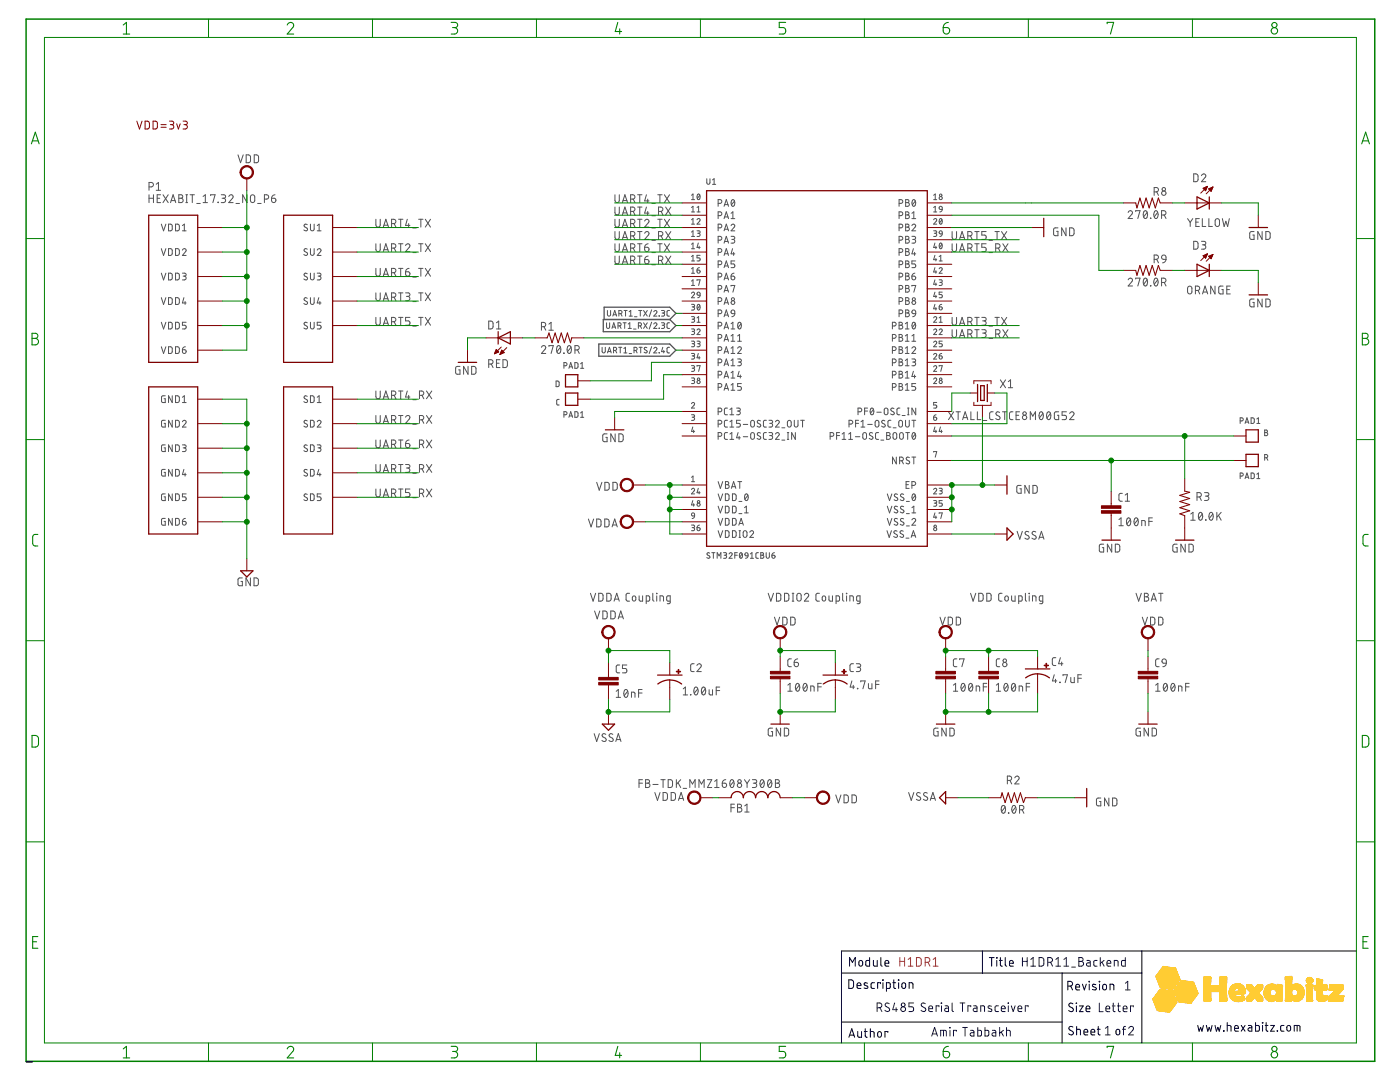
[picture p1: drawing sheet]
<svg xmlns="http://www.w3.org/2000/svg" width="279mm" height="216mm" viewBox="0 0 279 216" stroke-linecap="round" stroke-linejoin="round" font-family="sans-serif">
<g fill="none" stroke="#505050" stroke-width=".2">
<path d="M29.7 37.3h.5a.44 .44 0 0 0 .4-.4 .44 .44 0 0 0-.4-.5h-.5v1.6M29.7 38.9v1.5M29.7 39.6h.9M30.6 38.9v1.5M31.2 36.8l.4-.4v1.6M31.2 38h.8M31.4 39.6h.5M32 38.9h-.6v1.5h.6M32.5 38.9l1.1 1.5M33.6 38.9l-1.1 1.5M35.7 38.9l.7 .1v.4l-.3 .2a.43 .43 0 0 1 .5 .4 .43 .43 0 0 1-.5 .4h-.4zM35.7 39.6h.4"/>
<path d="M37.1 38.9h.3M37.3 38.9v1.5M37.9 38.9h.9M38.4 38.9v1.5M40.5 39.2l.5-.3v1.5M42 39v-.1h.9l-.4 1.5M44.2 38.9h.6l.2 .2-.2 .4-.5 .1M44.6 39.6a.43 .43 0 0 1 .4 .4 .43 .43 0 0 1-.4 .4h-.4M45.7 39.2a.43 .43 0 0 1 .6-.3 .43 .43 0 0 1 .1 .7l-.7 .8h.8M47.5 30.9l.5 1.6 .5-1.6M49.1 30.9h.6l.3 .3v1l-.3 .2-.6 .1zM49.3 38.9v1.5l-.9-1.5v1.5"/>
<path d="M50.1 39l.3-.1 .3 .1 .1 1a.43 .43 0 0 1-.4 .4 .43 .43 0 0 1-.4-.4zM50.7 30.9h.7l.2 .3v1l-.2 .2-.7 .1zM52.8 39.7h.4a.43 .43 0 0 0 .4-.4 .43 .43 0 0 0-.4-.4h-.4v1.5M54.2 39.6h.5a.44 .44 0 0 1 .4 .5 .44 .44 0 0 1-.5 .3 .44 .44 0 0 1-.4-.4zM54.9 38.9l-.4 .1-.3 .6M122.7 38.9v1.1a.43 .43 0 0 0 .5 .4 .43 .43 0 0 0 .4-.4v-1.1M125.9 39.7h.4a.43 .43 0 0 0 .4-.4 .43 .43 0 0 0-.4-.4h-.4v1.5M126.4 39.7l.3 .7M127.3 38.9h.8M127.7 38.9v1.5M129 38.9l-.3 1.2h.8M129.3 39.7v.7"/>
<path d="M131.3 38.9h.8M131.7 38.9v1.5M132.6 38.9l1 1.5M133.6 38.9l-1 1.5M138 39l.3-.3v1.1M138 39.8h.6M139.2 38.8l.2-.1a.68 .68 0 0 1 0 1.1 .69 .69 0 0 1-.2-1zM139.7 39l-.5 .6M141.1 35.7v.8l.2 .3 .3-.2 .1-.9M142.2 35.9l.3-.2v1.1M142.2 36.8h.6M146.1 39.9l.2-.1a.77 .77 0 0 1 0 1.4 .84 .84 0 0 1-.2-1.3z"/>
<path d="M180.7 39.8l.7 .1v.4l-.3 .1a.37 .37 0 0 1 .4 .4 .37 .37 0 0 1-.4 .4h-.4zM182.2 39.9h.1a.67 .67 0 0 1 .5 .6 .67 .67 0 0 1-.5 .6l-.3-.6zM186.3 39.8h.6M186.3 39l.3-.3v1.1M230.3 38.3h.5a.43 .43 0 0 0 .4-.4 .43 .43 0 0 0-.4-.5h-.5v1.6M230.8 38.3l.4 .7M238.2 34.7h.6l.3 .3v.8l-.3 .4-.6 .1zM239.8 35.1a.43 .43 0 0 1 .6-.4 .43 .43 0 0 1 .1 .7l-.7 .9h.8M32.2 44.7l.4 1.4 .5-1.4M32.2 49.6l.4 1.4 .5-1.4M32.2 54.5l.4 1.4 .5-1.4M32.2 59.4l.4 1.3 .5-1.3"/>
<path d="M33.6 44.7h.5l.3 .3v.8l-.3 .2-.5 .1zM33.6 49.6h.5l.3 .2v.9l-.3 .2-.5 .1zM33.6 54.5h.4l.4 .2v.9l-.3 .2-.5 .1zM33.6 59.4h.4l.4 .2v.9l-.3 .2h-.5zM34 40.4l.5-1.5 .6 1.5M34.2 40h.7M35 44.7h.6l.2 .3v.7l-.2 .3-.6 .1zM35 49.6h.6l.2 .2v.8l-.2 .3-.6 .1zM35 54.5h.6l.2 .2v.8l-.2 .3-.6 .1zM35 59.4h.6l.2 .2v.8l-.2 .3h-.6zM36.4 49.9a.37 .37 0 0 1 .5-.3 .37 .37 0 0 1 .1 .6l-.6 .8h.7M36.4 54.5h.5l.2 .2-.1 .4h-.4"/>
<path d="M36.4 46.1h.7M36.4 45l.4-.3v1.4M36.7 59.4l-.3 1.1h.7M36.8 55.1a.38 .38 0 0 1 .3 .4 .38 .38 0 0 1-.3 .4h-.4M37.1 40.4h.3M39.3 40.6h.7M40.5 40.4h.9M43.5 40.3l.1 .1zM47.1 40.6h.7M51.4 40.6h.7M61.3 44.8l-.4-.1-.2 .3 .5 .5a.33 .33 0 0 1 .1 .5 .33 .33 0 0 1-.5 0l-.2-.1M61.3 49.7a.34 .34 0 0 0-.5 0 .34 .34 0 0 0 0 .5l.4 .2a.36 .36 0 0 1 0 .6 .36 .36 0 0 1-.6-.2"/>
<path d="M61.3 54.6l-.4-.1-.2 .3 .1 .3 .4 .2a.37 .37 0 0 1 0 .6 .37 .37 0 0 1-.6-.2M61.3 59.5l-.4-.1-.2 .3 .5 .5a.33 .33 0 0 1 .1 .5 .33 .33 0 0 1-.5 0l-.2-.1M62 44.7v1a.37 .37 0 0 0 .3 .4 .37 .37 0 0 0 .4-.4v-1M62 49.6v1a.37 .37 0 0 0 .3 .4 .37 .37 0 0 0 .4-.4v-1M62 54.5v1a.37 .37 0 0 0 .3 .4 .37 .37 0 0 0 .4-.4v-1M62 59.4v1a.37 .37 0 0 0 .3 .3 .37 .37 0 0 0 .4-.3v-1M63.3 49.9a.37 .37 0 0 1 .5-.3 .37 .37 0 0 1 .2 .6l-.7 .8h.8M63.3 54.5h.5l.3 .2-.2 .4h-.4M63.3 46.1h.8M63.3 45l.4-.3v1.4M63.6 59.4l-.3 1.1h.8M63.7 55.1a.38 .38 0 0 1 .4 .4 .38 .38 0 0 1-.4 .4h-.4"/>
<path d="M75 58.4v1.2a.43 .43 0 0 0 .4 .4 .43 .43 0 0 0 .5-.4v-1.2M75 48.6v1.2a.43 .43 0 0 0 .4 .4 .43 .43 0 0 0 .5-.4v-1.2M75 53.6v1.1a.43 .43 0 0 0 .4 .4 .43 .43 0 0 0 .5-.4v-1.1M75 43.8v1.1a.43 .43 0 0 0 .4 .4 .43 .43 0 0 0 .5-.4v-1.1M76.5 50.2l.5-1.6 .5 1.6M76.5 55.1l.5-1.5 .5 1.5M76.5 45.3l.5-1.5 .5 1.5M76.6 49.8h.8M76.6 59.6h.8M76.6 44.9h.8M76.6 54.7h.8M78.1 59.3h.5a.43 .43 0 0 0 .4-.4 .43 .43 0 0 0-.4-.5h-.5v1.6"/>
<path d="M78.1 49.5h.5a.43 .43 0 0 0 .4-.4 .43 .43 0 0 0-.4-.5h-.5v1.6M78.1 54.4h.5a.43 .43 0 0 0 .4-.4 .43 .43 0 0 0-.4-.4h-.5v1.5M78.1 44.6h.5a.43 .43 0 0 0 .4-.4 .43 .43 0 0 0-.4-.4h-.5v1.5M78.7 59.3l.3 .7M78.7 49.5l.3 .7M78.7 54.4l.3 .7M78.7 44.6l.3 .7M79.5 48.6h.9M79.5 58.4h.9M79.5 43.8h.9M79.5 53.6h.9M80 43.8v1.5"/>
<path d="M80 48.6v1.6M80 53.6v1.5M80 58.4v1.6M80.9 58.4l.7 .1 .2 .2-.2 .4h-.5M80.9 49a.43 .43 0 0 1 .6-.3 .43 .43 0 0 1 .2 .6l-.8 .9h.9M80.9 54.2h.6a.43 .43 0 0 1 .3 .5 .43 .43 0 0 1-.4 .4 .43 .43 0 0 1-.5-.4zM81.3 43.8l-.4 1.2h.9M81.4 59.1a.43 .43 0 0 1 .4 .5 .43 .43 0 0 1-.4 .4h-.5M81.6 44.6v.7M81.6 53.6l-.5 .2-.2 .4M82.4 55.3h.7M82.4 50.4h.7"/>
<path d="M82.4 45.5h.7M83.5 48.6h.9M83.5 58.4h.9M83.5 43.8h.9M83.5 53.6h.9M84 43.8v1.5M84 48.6v1.6M84 53.6v1.5M84 58.4v1.6M84.9 58.4l1 1.6M84.9 48.6l1 1.6M84.9 53.6l1 1.5"/>
<path d="M84.9 43.8l1 1.5M85.9 58.4l-1 1.6M85.9 48.6l-1 1.6M85.9 53.6l-1 1.5M85.9 43.8l-1 1.5M122.7 43.8v1.1a.43 .43 0 0 0 .5 .4 .43 .43 0 0 0 .4-.4v-1.1M122.7 48.6v1.2a.43 .43 0 0 0 .5 .4 .43 .43 0 0 0 .4-.4v-1.2M122.7 46.2v1.1a.43 .43 0 0 0 .5 .5 .43 .43 0 0 0 .4-.5v-1.1M122.7 51.1v1.1a.43 .43 0 0 0 .5 .5 .43 .43 0 0 0 .4-.5v-1.1M122.7 41.3v1.1a.43 .43 0 0 0 .5 .5 .43 .43 0 0 0 .4-.5v-1.1M124.2 45.3l.5-1.5 .5 1.5M124.2 50.2l.5-1.6 .5 1.6"/>
<path d="M124.2 47.8l.5-1.6 .5 1.6M124.2 52.7l.5-1.6 .5 1.6M124.2 40.4l.5-1.5 .5 1.5M124.2 42.9l.5-1.6 .5 1.6M124.3 40h.8M124.3 47.4h.8M124.3 49.8h.8M124.3 44.9h.8M124.3 52.3h.8M124.3 42.5h.8M125.9 44.6h.4a.43 .43 0 0 0 .4-.4 .43 .43 0 0 0-.4-.4h-.4v1.5M125.9 49.5h.4a.43 .43 0 0 0 .4-.4 .43 .43 0 0 0-.4-.5h-.4v1.6"/>
<path d="M125.9 47.1h.4a.43 .43 0 0 0 .4-.5 .43 .43 0 0 0-.4-.4h-.4v1.6M125.9 52h.4a.43 .43 0 0 0 .4-.5 .43 .43 0 0 0-.4-.4h-.4v1.6M125.9 42.2h.4a.43 .43 0 0 0 .4-.4 .43 .43 0 0 0-.4-.5h-.4v1.6M126.4 44.6l.3 .7M126.4 49.5l.3 .7M126.4 47.1l.3 .7M126.4 52l.3 .7M126.4 42.2l.3 .7M127.3 46.2h.8M127.3 48.6h.8M127.3 43.8h.8M127.3 51.1h.8"/>
<path d="M127.3 41.3h.8M127.7 41.3v1.6M127.7 43.8v1.5M127.7 46.2v1.6M127.7 48.6v1.6M127.7 51.1v1.6M128.7 44.1a.43 .43 0 0 1 .6-.3 .43 .43 0 0 1 .1 .6l-.7 .9h.8M128.7 49.3h.5a.44 .44 0 0 1 .3 .5 .44 .44 0 0 1-.4 .4 .44 .44 0 0 1-.4-.4zM128.7 46.5a.43 .43 0 0 1 .6-.3 .43 .43 0 0 1 .1 .7l-.7 .9h.8M128.7 51.8h.5a.44 .44 0 0 1 .3 .5 .44 .44 0 0 1-.4 .4 .44 .44 0 0 1-.4-.5zM129 41.3l-.3 1.2h.8M129.3 42.2v.7"/>
<path d="M129.3 48.6l-.5 .3-.1 .4M129.3 51.1l-.4 .1-.2 .6M130.1 40.6h.7M130.1 47.9h.7M130.1 50.4h.7M130.1 45.5h.7M130.1 52.8h.7M130.1 43.1h.7M131.3 48.6h.8M131.3 43.8h.8M131.4 47.1h.5a.43 .43 0 0 0 .4-.5 .43 .43 0 0 0-.4-.4h-.5v1.6M131.4 52h.5a.43 .43 0 0 0 .4-.5 .43 .43 0 0 0-.4-.4h-.5v1.6"/>
<path d="M131.4 42.2h.5a.43 .43 0 0 0 .4-.4 .43 .43 0 0 0-.4-.5h-.5v1.6M131.7 43.8v1.5M131.7 48.6v1.6M132 47.1l.3 .7M132 52l.3 .7M132 42.2l.3 .7M132.6 43.8l1 1.5M132.6 48.6l1 1.6M132.8 46.2l1.1 1.6M132.8 51.1l1.1 1.6M132.8 41.3l1.1 1.6M133.6 43.8l-1 1.5"/>
<path d="M133.6 48.6l-1 1.6M133.9 46.2l-1.1 1.6M133.9 51.1l-1.1 1.6M133.9 41.3l-1.1 1.6M138 58.5a.3 .3 0 0 1 .4-.2 .3 .3 0 0 1 .1 .5l-.5 .6h.6M138 41.4l.3-.2v1.1M138 43.9l.3-.3v1.1M138 46.3l.3-.2v1.1M138 48.7l.3-.2v1.1M138 51.2l.3-.3v1.2M138 53.6l.3-.2v1.1M138 56.1l.3-.3v1.2"/>
<path d="M138 42.3h.6M138 44.7h.6M138 47.2h.6M138 49.6h.6M138 52.1h.6M138 54.5h.6M138 57h.6M139.1 43.9a.31 .31 0 0 1 .4-.3 .31 .31 0 0 1 .1 .5l-.5 .6h.6M139.1 46.1h.5l.1 .1-.1 .3h-.4M139.1 53.9h.4a.31 .31 0 0 1 .2 .3 .31 .31 0 0 1-.3 .3 .31 .31 0 0 1-.3-.3zM139.1 42.3h.6M139.1 41.4l.3-.2v1.1"/>
<path d="M139.1 56v-.2h.6l-.3 1.2M139.2 58.4h.4l.1 .5-.5-.1zM139.4 48.5l-.3 .9h.6M139.4 46.5l.3 .2v.2l-.1 .3h-.5M139.5 49.1v.5M139.6 53.4l-.3 .2-.2 .3M139.7 50.9h-.6v.6h.4a.31 .31 0 0 1 .2 .3 .31 .31 0 0 1-.2 .3h-.4M139.7 58.9l-.1 .3-.4 .2M143.3 40.6h.4a.37 .37 0 0 0 .4-.4 .37 .37 0 0 0-.4-.4h-.4v1.4M143.3 43h.4a.38 .38 0 0 0 .4-.3 .38 .38 0 0 0-.4-.4h-.4v1.3M143.3 45.5h.4a.37 .37 0 0 0 .4-.4 .37 .37 0 0 0-.4-.4h-.4v1.4M143.3 47.9h.4a.38 .38 0 0 0 .4-.4 .38 .38 0 0 0-.4-.3h-.4v1.3"/>
<path d="M143.3 50.4h.4a.37 .37 0 0 0 .4-.4 .37 .37 0 0 0-.4-.4h-.4v1.4M143.3 52.8h.4a.37 .37 0 0 0 .4-.4 .37 .37 0 0 0-.4-.3h-.4v1.3M143.3 55.3h.4a.38 .38 0 0 0 .4-.4 .38 .38 0 0 0-.4-.4h-.4v1.4M143.3 57.7h.4a.37 .37 0 0 0 .4-.4 .37 .37 0 0 0-.4-.3h-.4v1.3M144.5 41.2l.4-1.4 .5 1.4M144.5 43.6l.4-1.3 .5 1.3M144.5 46.1l.4-1.4 .5 1.4M144.5 48.5l.4-1.3 .5 1.3M144.5 51l.4-1.4 .5 1.4M144.5 53.4l.4-1.3 .5 1.3M144.5 55.9l.4-1.4 .5 1.4M144.5 58.3l.4-1.3 .5 1.3"/>
<path d="M144.6 58h.7M144.6 40.8h.7M144.6 43.3h.7M144.6 45.7h.7M144.6 48.2h.7M144.6 50.6h.7M144.6 53.1h.7M144.6 55.5h.7M145.9 45a.37 .37 0 0 1 .5-.3 .37 .37 0 0 1 .1 .6l-.6 .8h.7M145.9 47.2h.4l.3 .2-.1 .3-.5 .1M145.9 55.1h.4a.38 .38 0 0 1 .4 .4 .38 .38 0 0 1-.4 .3 .38 .38 0 0 1-.4-.3zM145.9 57.1v-.1h.7l-.3 1.3"/>
<path d="M145.9 43.6h.7M145.9 42.6l.4-.3v1.3M146.2 49.6l-.3 1.1h.7M146.3 47.8a.37 .37 0 0 1 .3 .3 .37 .37 0 0 1-.3 .4h-.4M146.4 50.4v.6M146.5 54.5l-.4 .1-.2 .5M146.6 40.1l-.6 .8M146.6 52.1h-.7v.6h.4a.38 .38 0 0 1 .3 .3 .38 .38 0 0 1-.3 .4h-.4M179.4 40.6h.4a.37 .37 0 0 0 .4-.4 .37 .37 0 0 0-.4-.4h-.4v1.4M179.4 43h.4a.38 .38 0 0 0 .4-.3 .38 .38 0 0 0-.4-.4h-.4v1.3M179.4 45.5h.4a.37 .37 0 0 0 .4-.4 .37 .37 0 0 0-.4-.4h-.4v1.4M179.4 47.9h.4a.38 .38 0 0 0 .4-.4 .38 .38 0 0 0-.4-.3h-.4v1.3"/>
<path d="M179.4 50.4h.4a.37 .37 0 0 0 .4-.4 .37 .37 0 0 0-.4-.4h-.4v1.4M179.4 52.8h.4a.37 .37 0 0 0 .4-.4 .37 .37 0 0 0-.4-.3h-.4v1.3M179.4 55.3h.4a.38 .38 0 0 0 .4-.4 .38 .38 0 0 0-.4-.4h-.4v1.4M179.4 57.7h.4a.37 .37 0 0 0 .4-.4 .37 .37 0 0 0-.4-.3h-.4v1.3M180.7 42.3l.7 .1v.4l-.3 .1a.37 .37 0 0 1 .4 .4 .37 .37 0 0 1-.4 .3h-.4zM180.7 44.7l.7 .1v.4l-.3 .1a.37 .37 0 0 1 .4 .4 .37 .37 0 0 1-.4 .4h-.4zM180.7 47.2l.7 .1v.3l-.3 .2a.37 .37 0 0 1 .4 .3 .37 .37 0 0 1-.4 .4h-.4zM180.7 49.6l.7 .1v.4l-.3 .1a.38 .38 0 0 1 .4 .4 .38 .38 0 0 1-.4 .4h-.4zM180.7 52.1l.7 .1v.4l-.3 .1a.37 .37 0 0 1 .4 .3 .37 .37 0 0 1-.4 .4h-.4zM180.7 54.5l.7 .1v.4l-.3 .1a.38 .38 0 0 1 .4 .4 .38 .38 0 0 1-.4 .4h-.4zM180.7 57l.7 .1v.3l-.3 .2a.37 .37 0 0 1 .4 .3 .37 .37 0 0 1-.4 .4h-.4zM180.7 59.4l.7 .1v.4l-.3 .1a.37 .37 0 0 1 .4 .4 .37 .37 0 0 1-.4 .3h-.4z"/>
<path d="M180.7 40.4h.4M180.7 42.9h.4M180.7 47.8h.4M180.7 52.7h.4M180.7 55.1h.4M180.7 45.3h.4M180.7 50.2h.4M180.7 57.6h.4M182 45a.37 .37 0 0 1 .5-.3 .37 .37 0 0 1 .1 .6l-.6 .8h.8M182 47.2h.6l.1 .2-.1 .3-.5 .1M182 55.1h.4a.38 .38 0 0 1 .3 .4 .38 .38 0 0 1-.3 .3 .38 .38 0 0 1-.4-.3zM182 57.1v-.1h.8l-.4 1.3"/>
<path d="M182 43.6h.8M182 42.6l.4-.3v1.3M182.3 49.6l-.3 1.1h.8M182.4 47.8a.37 .37 0 0 1 .4 .3 .37 .37 0 0 1-.4 .4h-.4M182.5 50.4v.6M182.6 54.5l-.5 .3-.1 .3M182.7 40.1l-.6 .8M182.8 52.1h-.8v.6h.4a.37 .37 0 0 1 .4 .3 .37 .37 0 0 1-.4 .4h-.4M186.3 43.9a.31 .31 0 0 1 .5-.3 .31 .31 0 0 1 .1 .5l-.6 .6h.6M186.3 46.1h.5l.1 .1-.1 .3h-.3M186.3 42.3h.6M186.3 41.4l.3-.2v1.1"/>
<path d="M186.6 48.5l-.3 .9h.6M186.6 50.9l-.3 .9h.6M186.6 53.4l-.3 .9h.6M186.6 55.8l-.3 .9h.6M186.6 58.3l-.3 .9h.6M186.6 46.5l.3 .2v.2l-.1 .3h-.5M186.8 49.1v.5M186.8 51.6v.5M186.8 54v.5M186.8 56.5v.5M186.8 58.9v.5M187.4 53.6a.3 .3 0 0 1 .5-.2 .3 .3 0 0 1 .1 .5l-.6 .6h.6"/>
<path d="M187.4 55.8l.5 .1 .1 .1-.1 .3h-.3M187.4 52.1h.6M187.4 51.2l.3-.3v1.2M187.5 41.2h.4l.1 .6-.5-.1zM187.5 46.1h.4l.1 .6-.5-.1zM187.6 43.7v-.1a.58 .58 0 0 1 .4 .6 .58 .58 0 0 1-.4 .5l-.2-.5zM187.6 48.6v-.1a.58 .58 0 0 1 .4 .6 .58 .58 0 0 1-.4 .5l-.2-.5zM187.7 56.3l.3 .3v.3l-.6 .1M188 43.9l-.5 .6M188 48.7l-.5 .7M188 41.8v.3l-.4 .2M188 46.7l-.1 .4-.3 .1"/>
<path d="M188 58.3h-.6v.5h.4a.33 .33 0 0 1 .3 .3 .33 .33 0 0 1-.3 .3h-.4M190 46.2v1.1a.44 .44 0 0 0 .5 .5 .44 .44 0 0 0 .4-.5v-1.1M190 48.6v1.2a.45 .45 0 0 0 .5 .4 .45 .45 0 0 0 .4-.4v-1.2M191.5 47.8l.5-1.6 .5 1.6M191.5 50.2l.5-1.6 .5 1.6M191.6 47.4h.8M191.6 49.8h.8M193.1 47.1h.5a.43 .43 0 0 0 .4-.5 .43 .43 0 0 0-.4-.4h-.5v1.6M193.1 49.5h.5a.43 .43 0 0 0 .4-.4 .43 .43 0 0 0-.4-.5h-.5v1.6M193.7 47.1l.3 .7M193.7 49.5l.3 .7M194.5 46.2h.9"/>
<path d="M194.5 48.6h.9M195 46.2v1.6M195 48.6v1.6M196.8 46.2h-.9v.7h.6a.44 .44 0 0 1 .3 .4 .44 .44 0 0 1-.3 .5h-.6M196.8 48.6h-.9v.7h.6a.45 .45 0 0 1 .3 .5 .45 .45 0 0 1-.3 .4h-.6M197.4 47.9h.7M197.4 50.4h.7M198.6 46.2h.8M198.7 49.5h.5a.43 .43 0 0 0 .4-.4 .43 .43 0 0 0-.4-.5h-.5v1.6M199 46.2v1.6M199.2 49.5l.4 .7M199.9 46.2l1 1.6"/>
<path d="M200.1 48.6l1.1 1.6M200.9 46.2l-1 1.6M201.2 48.6l-1.1 1.6M211.1 45.5h-.6l-.2 .2v1l.2 .3h.6v-.8h-.2M212.7 45.5v1.5l-.8-1.5v1.5M213.5 45.5h.6l.2 .2a1.19 1.19 0 0 1-.1 1.2l-.7 .1zM225.1 42.4a.42 .42 0 0 1 .6-.3 .42 .42 0 0 1 .2 .6l-.8 .9h.9M225.1 55.8a.43 .43 0 0 1 .7-.3 .43 .43 0 0 1 .1 .7l-.8 .9h.9M226.7 42.2v-.2h.8l-.4 1.6M226.7 55.7v-.2h.8l-.4 1.6M228.3 42.1l.3-.1a.91 .91 0 0 1 0 1.6 .97 .97 0 0 1-.3-1.5zM228.3 55.6l.3-.1a.91 .91 0 0 1 0 1.6 .97 .97 0 0 1-.3-1.5z"/>
<path d="M228.9 42.4l-.7 .9M228.9 55.8l-.7 .9M229.6 57l.1 .1zM229.6 43.5l.1 .1zM230.3 51.8h.5a.43 .43 0 0 0 .4-.5 .43 .43 0 0 0-.4-.4h-.5v1.6M230.5 42.1l.2-.1a.91 .91 0 0 1 0 1.6 .97 .97 0 0 1-.2-1.5zM230.5 55.6l.2-.1a.91 .91 0 0 1 0 1.6 .97 .97 0 0 1-.2-1.5zM230.8 51.8l.4 .7M231 42.4l-.6 .9M231 55.8l-.6 .9M231.8 42.9h.5a.43 .43 0 0 0 .4-.4 .43 .43 0 0 0-.4-.5h-.5v1.6M231.8 56.4h.5a.43 .43 0 0 0 .4-.5 .43 .43 0 0 0-.4-.4h-.5v1.6"/>
<path d="M231.9 51l.4-.1 .3 .1 .1 .8-.8-.2-.1-.3zM232.3 42.9l.4 .7M232.3 56.4l.4 .7M232.7 51.8l-.3 .5-.4 .2M237 43.6l.5 .8M237.1 57.2l.3-.1 .3 .1 .2 1a.43 .43 0 0 1-.5 .5 .43 .43 0 0 1-.4-.5zM237.5 44.4v.8M238 43.6l-.5 .8M238.2 48.2h.6l.3 .2v.9l-.3 .4h-.6zM238.6 58h.4a.43 .43 0 0 0 .4-.5 .43 .43 0 0 0-.4-.4h-.4v1.6M238.7 44.3h.5M239.1 58l.3 .7"/>
<path d="M239.4 43.6h-.7v1.6h.7M239.8 48.2h.7l.1 .2-.1 .4-.5 .1M239.9 43.6v1.6h.7M240 58.7l.5-1.6 .5 1.6M240.1 58.3h.8M240.2 48.9a.43 .43 0 0 1 .4 .4 .43 .43 0 0 1-.4 .4h-.4M241.3 43.6v1.6h.7M242.5 57.1v1.6l-.9-1.6v1.6M242.6 43.8l.4-.2 .2 .2 .2 1a.43 .43 0 0 1-.5 .4 .43 .43 0 0 1-.4-.4zM243.9 43.6l.4 1.6 .3-1 .4 1 .3-1.6M244.1 57.1h-.7l-.2 .2v1l.2 .3 .7 .1v-.9h-.3M244.8 57.8h.6"/>
<path d="M245.5 57.1h-.7v1.6h.7M250.3 46.2h-.7l-.2 .2v1l.2 .4h.7v-.9h-.3M250.3 59.7h-.7l-.2 .2v1l.2 .3h.7v-.9h-.3M251.9 46.2v1.6l-.9-1.6v1.6M251.9 59.7v1.5l-.9-1.5v1.5M252.6 46.2h.6l.3 .3v1l-.3 .2-.6 .1zM252.6 59.7h.6l.3 .2v1.1l-.3 .2h-.6zM32.2 64.3l.4 1.3 .5-1.3M32.2 69.2l.4 1.3 .5-1.3M33 79l-.7 .1-.1 .9 .2 .3h.6v-.7h-.3M33.6 64.3h.5l.3 .2v.9l-.3 .2h-.5zM33.6 69.2h.5l.3 .2v.9l-.3 .2h-.5z"/>
<path d="M34.4 79v1.3l-.8-1.3v1.3M35 64.3h.6l.2 .2v.8l-.2 .3h-.6zM35 69.2h.6l.2 .2v.8l-.2 .3h-.6zM35 79h.6l.2 .2v.7l-.2 .4h-.6zM36.4 69.8h.5a.37 .37 0 0 1 .3 .4 .37 .37 0 0 1-.4 .3 .37 .37 0 0 1-.4-.3zM36.4 79.3l.4-.3v1.3M36.9 60.2v.5M37 69.2l-.5 .2-.1 .4M37.1 64.3h-.7v.6h.5a.38 .38 0 0 1 .3 .4 .38 .38 0 0 1-.3 .3h-.5M61.3 64.4l-.4-.1-.2 .3 .5 .5a.33 .33 0 0 1 .1 .5 .33 .33 0 0 1-.5 0l-.2-.2M61.3 79.1l-.4-.1-.2 .3 .1 .2 .4 .3a.37 .37 0 0 1 0 .5 .37 .37 0 0 1-.6-.2M62 64.3v1a.37 .37 0 0 0 .3 .3 .37 .37 0 0 0 .4-.3v-1"/>
<path d="M62 79h.5l.2 .2v.9l-.2 .2h-.5zM63.3 79.3l.4-.3v1.3M63.8 60.2v.5M64.1 64.3h-.8v.6h.5a.38 .38 0 0 1 .3 .4 .38 .38 0 0 1-.3 .3h-.5M75 63.3v1.2a.43 .43 0 0 0 .4 .4 .43 .43 0 0 0 .5-.4v-1.2M75 78v1.1a.43 .43 0 0 0 .4 .5 .43 .43 0 0 0 .5-.5v-1.1M76.5 64.9l.5-1.6 .5 1.6M76.5 60l.5-1.6 .5 1.6M76.5 79.6l.5-1.6 .5 1.6M76.6 64.5h.8M76.6 79.2h.8M78.1 64.2h.5a.43 .43 0 0 0 .4-.4 .43 .43 0 0 0-.4-.5h-.5v1.6"/>
<path d="M78.1 78.9h.5a.43 .43 0 0 0 .4-.4 .43 .43 0 0 0-.4-.5h-.5v1.6M78.7 64.2l.3 .7M78.7 78.9l.3 .7M79.5 63.3h.9M79.5 78h.9M80 63.3v1.6M80 78v1.6M81.3 78l-.4 1.2h.9M81.6 78.9v.7M81.8 63.3h-.9v.7h.6a.44 .44 0 0 1 .3 .5 .44 .44 0 0 1-.3 .4h-.6M82.4 60.2h.7M82.4 65.1h.7"/>
<path d="M82.4 79.8h.7M83.5 63.3h.9M83.7 78.9h.4a.43 .43 0 0 0 .5-.4 .43 .43 0 0 0-.5-.5h-.4v1.6M84 63.3v1.6M84.2 78.9l.4 .7M84.9 63.3l1 1.6M85.1 78l1.1 1.6M85.9 63.3l-1 1.6M86.2 78l-1.1 1.6M91.8 73.1h-.5l-.3 .2-.1 1 .2 .4h.7v-.9h-.3M93.4 73.1v1.6l-.9-1.6v1.6M94.1 73.1l.6 .1 .3 .2v1l-.3 .3h-.6z"/>
<path d="M97.5 72.6h.5a.43 .43 0 0 0 .4-.4 .43 .43 0 0 0-.4-.4h-.5v1.5M97.5 64.1h.6l.3 .2v.9l-.3 .4h-.6zM98 72.6l.4 .7M99.1 65.6h.8M99.1 72.5h.5M99.1 64.4l.4-.3v1.5M99.8 71.8h-.7v1.5h.7M100.4 71.8h.6l.2 .2 .1 .9-.3 .4h-.6zM108.1 69.3a.43 .43 0 0 1 .6-.3 .43 .43 0 0 1 .1 .7l-.7 .8h.8M108.1 65.2h.4a.43 .43 0 0 0 .4-.4 .43 .43 0 0 0-.4-.5h-.4v1.6M108.6 65.2l.3 .7M109.5 64.7l.5-.4v1.6"/>
<path d="M109.5 65.9h.9M109.6 69.1v-.1h.8l-.4 1.5M111 76l.4 .1 .2 .1v.8l-.2 .1-.4 .1zM111.3 69.1l.2-.1a.94 .94 0 0 1 0 1.5 .99 .99 0 0 1-.2-1.4zM111.6 79.7h-.4l-.1 .2 .1 .9h.4M111.8 69.3l-.7 .9M112.5 70.4l.1 .1zM112.5 73h.5l.2-.3-.1-.2-.6-.2v1.2M113.4 69.1l.2-.1a.91 .91 0 0 1 0 1.5 .97 .97 0 0 1-.2-1.4zM113.5 73.5l.4-1.2 .4 1.2M113.6 73.2h.6M114 69.3l-.7 .9"/>
<path d="M114.7 72.3l.5 .1 .1 .2v.7l-.1 .2h-.5zM114.7 69.8h.5a.43 .43 0 0 0 .4-.4 .43 .43 0 0 0-.4-.4h-.5v1.5M115.3 69.8l.3 .7M115.9 73.5h.6M115.9 72.6l.3-.3v1.2M120.2 69.3v.8l.2 .3 .4-.1v-1M121.1 64.4v1l.2 .1 .3-.1 .1-1M121.2 62v.8l.3 .3 .3-.2 .1-.9M121.2 70.4l.4-1.1 .4 1.1M121.3 70.1h.6M122.1 65.5l.4-1.1 .4 1.1M122.2 65.3h.6"/>
<path d="M122.3 63.1l.4-1.1 .4 1.1M122.4 62.8h.6M122.4 69.9l.6-.1 .1-.3-.2-.2h-.5v1.1M122.8 69.9l.3 .5M123.3 65l.6-.1v-.4l-.6-.1v1.1M123.5 69.3h.6M123.5 62.6l.6-.1v-.4l-.6-.1v1.1M123.7 65l.3 .5M123.8 69.3v1.1M123.9 62.6l.2 .5M124.4 64.4h.6M124.5 69.6l.3-.3v1.1"/>
<path d="M124.5 70.4h.6M124.5 62h.7M124.7 64.4v1.1M124.8 62v1.1M125.4 64.7l.3-.3v1.1M125.4 65.5h.6M125.6 70.5h.4M125.6 62.2l.3-.2v1.1M125.6 63.1h.6M126.4 65.7h.5M126.5 69.9l.6-.1v-.3l-.1-.2h-.5v1.1M126.6 63.2h.5"/>
<path d="M126.9 69.9l.2 .5M127.4 65l.6-.1v-.4l-.6-.1v1.1M127.5 62h.6M127.6 69.3h.6M127.8 62v1.1M127.8 65l.2 .5M127.9 69.3v1.1M128.4 62l.8 1.1M128.4 64.4l.8 1.1M129.1 69.4l-.4-.1-.1 .3 .4 .4a.31 .31 0 0 1 0 .4 .31 .31 0 0 1-.5-.1M129.2 62l-.8 1.1M129.2 64.4l-.8 1.1"/>
<path d="M130 61.8l-.4 1.4M130 64.3l-.4 1.4M130 69.2l-.4 1.3M130.5 62.2a.32 .32 0 0 1 .4-.2 .32 .32 0 0 1 .1 .5l-.5 .6h.6M130.5 64.7a.31 .31 0 0 1 .4-.3 .31 .31 0 0 1 .1 .5l-.5 .6h.6M130.5 69.6a.32 .32 0 0 1 .4-.3 .32 .32 0 0 1 .1 .5l-.5 .6h.6M131.5 63.1h.1M131.5 65.5h.1M131.5 70.4h.1M132 62h.5l.2 .1-.2 .3-.4 .1M132 64.4h.5l.2 .2-.2 .3h-.4M132.3 69.3l-.3 .9h.7"/>
<path d="M132.3 62.5l.3 .1v.4l-.6 .1M132.3 64.9l.3 .1v.4l-.6 .1M132.5 69.9v.5M133.6 62h-.4l-.1 .2v.7l.5 .2M133.6 64.4h-.4l-.1 .3v.7l.5 .1M133.6 69.3h-.4l-.1 .3v.7l.5 .1M138 60.7l.5 .1 .1 .1-.1 .3h-.4M138 63.2h.5l.1 .2-.1 .2-.4 .1M138 65.6l.5 .1 .1 .1-.1 .3h-.4M138 68.1h.5l.1 .2-.1 .3h-.4M138 70.5h.5l.1 .2-.1 .3h-.4M138 73h.5l.1 .2-.1 .2-.4 .1"/>
<path d="M138 75.4h.5l.1 .2-.1 .3h-.4M138.3 61.2l.3 .2v.2l-.1 .2-.5 .1M138.3 63.7l.3 .1v.3l-.1 .2h-.5M138.3 66.1l.3 .2v.2l-.1 .2-.5 .1M138.3 68.6l.3 .1v.3l-.1 .2h-.5M138.3 71l.3 .1v.3l-.1 .2h-.5M138.3 73.5l.3 .1v.3l-.1 .2h-.5M138.3 75.9l.3 .1v.3l-.1 .2h-.5M139.1 65.9a.3 .3 0 0 1 .4-.2 .3 .3 0 0 1 .1 .4l-.5 .7h.6M139.1 68.1h.5l.1 .2-.1 .3h-.4M139.1 63.4l.3-.2v1.1M139.1 73.1v-.1h.6l-.3 1.1"/>
<path d="M139.1 64.3h.6M139.2 60.8l.1-.1a.58 .58 0 0 1 .4 .6 .58 .58 0 0 1-.4 .5l-.2-.5zM139.4 70.5l-.3 .9h.6M139.4 68.6l.3 .2v.3l-.6 .1M139.5 71.1v.5M139.7 61l-.5 .6M143.3 60.2h.4a.38 .38 0 0 0 .4-.4 .38 .38 0 0 0-.4-.4h-.4v1.3M143.3 62.6h.4a.37 .37 0 0 0 .4-.4 .37 .37 0 0 0-.4-.4h-.4v1.4M143.3 65h.4a.37 .37 0 0 0 .4-.3 .37 .37 0 0 0-.4-.4h-.4v1.3M143.3 67.5h.4a.38 .38 0 0 0 .4-.4 .38 .38 0 0 0-.4-.4h-.4v1.4M143.3 69.9h.4a.37 .37 0 0 0 .4-.3 .37 .37 0 0 0-.4-.4h-.4v1.3M143.3 72.4h.4a.38 .38 0 0 0 .4-.4 .38 .38 0 0 0-.4-.4h-.4v1.4"/>
<path d="M143.3 74.8h.4a.37 .37 0 0 0 .4-.3 .37 .37 0 0 0-.4-.4h-.4v1.3M143.3 77.3h.4a.37 .37 0 0 0 .4-.4 .37 .37 0 0 0-.4-.4h-.4v1.4M144.5 60.7l.4-1.3 .5 1.3M144.5 63.2l.4-1.4 .5 1.4M144.5 65.6l.4-1.3 .5 1.3M144.5 68.1l.4-1.4 .5 1.4M144.5 70.5l.4-1.3 .5 1.3M144.5 73l.4-1.4 .5 1.4M144.5 75.4l.4-1.3 .5 1.3M144.5 77.9l.4-1.4 .5 1.4M144.6 72.6h.7M144.6 60.4h.7"/>
<path d="M144.6 62.9h.7M144.6 65.3h.7M144.6 67.8h.7M144.6 70.2h.7M144.6 75.1h.7M144.6 77.5h.7M145.9 65.6h.7M145.9 70.5h.7M145.9 75.4h.7M145.9 73h.7M145.9 64.6l.4-.3v1.3M145.9 67l.4-.3v1.4"/>
<path d="M145.9 69.5l.4-.3v1.3M145.9 71.9l.4-.3v1.4M145.9 74.4l.4-.3v1.3M145.9 76.8l.4-.3v1.4M145.9 68.1h.7M145.9 77.9h.7M146 62l.3-.2 .2 .2 .1 .6-.6-.1zM146.6 62.6l-.1 .3-.5 .3M147.2 69.5a.37 .37 0 0 1 .5-.3 .37 .37 0 0 1 .1 .6l-.6 .7h.8M147.2 71.6h.5l.3 .3-.2 .3h-.4M147.2 68.1h.8M147.2 67l.4-.3v1.4"/>
<path d="M147.4 64.4l.2-.1a.8 .8 0 0 1 0 1.3 .82 .82 0 0 1-.2-1.2zM147.5 74.1l-.3 1h.8M147.6 72.2a.37 .37 0 0 1 .4 .4 .37 .37 0 0 1-.4 .4h-.4M147.7 74.8v.6M147.9 64.6l-.6 .7M148 76.5h-.8v.6h.5a.38 .38 0 0 1 .3 .4 .38 .38 0 0 1-.3 .4h-.5M178.1 65h.4a.37 .37 0 0 0 .4-.3 .37 .37 0 0 0-.4-.4h-.4v1.3M178.1 67.5h.4a.38 .38 0 0 0 .4-.4 .38 .38 0 0 0-.4-.4h-.4v1.4M178.1 69.9h.4a.37 .37 0 0 0 .4-.3 .37 .37 0 0 0-.4-.4h-.4v1.3M178.1 72.4h.4a.38 .38 0 0 0 .4-.4 .38 .38 0 0 0-.4-.4h-.4v1.4M178.1 74.8h.4a.37 .37 0 0 0 .4-.3 .37 .37 0 0 0-.4-.4h-.4v1.3M178.1 77.3h.4a.37 .37 0 0 0 .4-.4 .37 .37 0 0 0-.4-.4h-.4v1.4"/>
<path d="M179.4 60.2h.4a.38 .38 0 0 0 .4-.4 .38 .38 0 0 0-.4-.4h-.4v1.3M179.4 62.6h.4a.37 .37 0 0 0 .4-.4 .37 .37 0 0 0-.4-.4h-.4v1.4M179.4 64.3l.6 .1 .1 .3-.3 .2a.37 .37 0 0 1 .4 .4 .37 .37 0 0 1-.4 .3h-.4zM179.4 66.7l.6 .2v.3l-.2 .1a.38 .38 0 0 1 .4 .4 .38 .38 0 0 1-.4 .4h-.4zM179.4 69.2l.6 .1 .1 .3-.3 .2a.37 .37 0 0 1 .4 .4 .37 .37 0 0 1-.4 .3h-.4zM179.4 71.6l.5 .1 .2 .2-.1 .2-.2 .1a.37 .37 0 0 1 .4 .4 .37 .37 0 0 1-.4 .4h-.4zM179.4 74.1l.6 .1 .1 .2-.3 .3a.38 .38 0 0 1 .4 .4 .38 .38 0 0 1-.4 .3h-.4zM179.4 76.5l.6 .1 .1 .3-.3 .2a.37 .37 0 0 1 .4 .4 .37 .37 0 0 1-.4 .4h-.4zM179.4 74.7h.4M179.4 72.2h.4M179.4 77.1h.4M179.4 64.9h.4"/>
<path d="M179.4 67.3h.4M179.4 69.8h.4M180.7 65.6h.7M180.7 70.5h.7M180.7 75.4h.7M180.7 73h.7M180.7 68.1h.7M180.7 77.9h.7M180.7 64.6l.4-.3v1.3M180.7 67l.4-.3v1.4M180.7 69.5l.4-.3v1.3M180.7 71.9l.4-.3v1.4"/>
<path d="M180.7 74.4l.4-.3v1.3M180.7 76.8l.4-.3v1.4M180.7 61.8l.7 .2v.3l-.3 .1a.38 .38 0 0 1 .4 .4 .38 .38 0 0 1-.4 .4h-.4zM180.7 60h.4M180.7 62.4h.4M182 69.5a.37 .37 0 0 1 .5-.3 .37 .37 0 0 1 .1 .6l-.6 .7h.8M182 71.6l.6 .1 .1 .2-.1 .3h-.5M182 68.1h.8M182 67l.4-.3v1.4M182.1 62l.3-.2 .2 .2 .2 .6-.7-.1zM182.2 64.4l.1-.1a.67 .67 0 0 1 .5 .7 .67 .67 0 0 1-.5 .6l-.3-.6zM182.3 74.1l-.3 1h.8"/>
<path d="M182.4 72.2a.37 .37 0 0 1 .4 .4 .37 .37 0 0 1-.4 .4h-.4M182.5 74.8v.6M182.7 64.6l-.6 .7M182.8 62.6l-.2 .3-.5 .3M182.8 76.5h-.8v.6h.4a.37 .37 0 0 1 .4 .4 .37 .37 0 0 1-.4 .4h-.4M186.3 63.4a.31 .31 0 0 1 .5-.2 .31 .31 0 0 1 .1 .5l-.6 .6h.6M186.3 65.9a.3 .3 0 0 1 .5-.2 .3 .3 0 0 1 .1 .4l-.6 .7h.6M186.3 68.3a.31 .31 0 0 1 .5-.2 .31 .31 0 0 1 .1 .5l-.6 .6h.6M186.3 70.8a.3 .3 0 0 1 .5-.3 .3 .3 0 0 1 .1 .5l-.6 .6h.6M186.3 73.2a.31 .31 0 0 1 .5-.2 .31 .31 0 0 1 .1 .5l-.6 .6h.6M186.3 75.7a.31 .31 0 0 1 .5-.3 .31 .31 0 0 1 .1 .5l-.6 .6h.6M186.6 60.7l-.3 .9h.6"/>
<path d="M186.8 61.4v.5M187.4 61.2h.4a.31 .31 0 0 1 .3 .4 .31 .31 0 0 1-.4 .3 .31 .31 0 0 1-.3-.3zM187.4 65.9a.3 .3 0 0 1 .5-.2 .3 .3 0 0 1 .1 .4l-.6 .7h.6M187.4 71h.4a.32 .32 0 0 1 .3 .4 .32 .32 0 0 1-.4 .2 .32 .32 0 0 1-.3-.3zM187.4 73.1v-.1h.6l-.3 1.1M187.4 63.4l.3-.2v1.1M187.4 64.3h.6M187.9 60.7l-.3 .2-.2 .3M187.9 70.5l-.3 .2-.2 .3M188 68.1h-.6v.5h.4a.32 .32 0 0 1 .2 .3 .32 .32 0 0 1-.2 .3h-.4M190 63.3v1.2a.44 .44 0 0 0 .5 .4 .44 .44 0 0 0 .4-.4v-1.2M190 65.8v1.1a.44 .44 0 0 0 .5 .5 .44 .44 0 0 0 .4-.5v-1.1"/>
<path d="M191.5 64.9l.5-1.6 .5 1.6M191.5 67.4l.5-1.6 .5 1.6M191.6 64.5h.8M191.6 67h.8M193.1 64.2h.5a.43 .43 0 0 0 .4-.4 .43 .43 0 0 0-.4-.5h-.5v1.6M193.1 66.7h.5a.43 .43 0 0 0 .4-.5 .43 .43 0 0 0-.4-.4h-.5v1.6M193.7 64.2l.3 .7M193.7 66.7l.3 .7M194.5 63.3h.9M194.5 65.8h.9M195 63.3v1.6M195 65.8v1.6"/>
<path d="M195.9 63.3l.7 .1 .2 .2-.2 .4h-.5M195.9 65.8h.7l.2 .2-.2 .4-.5 .1M196.4 64a.43 .43 0 0 1 .4 .5 .43 .43 0 0 1-.4 .4h-.5M196.4 66.5a.45 .45 0 0 1 .4 .4 .45 .45 0 0 1-.4 .5h-.5M197.4 65.1h.7M197.4 67.5h.7M198.6 63.3h.8M198.7 66.7h.5a.43 .43 0 0 0 .4-.5 .43 .43 0 0 0-.4-.4h-.5v1.6M199 63.3v1.6M199.2 66.7l.4 .7M199.6 75.8l1.1 1.6M199.9 63.3l1 1.6"/>
<path d="M200.1 65.8l1.1 1.6M200.7 75.8l-1.1 1.6M200.9 63.3l-1 1.6M201.2 65.8l-1.1 1.6M201.2 76.2l.5-.4v1.6M201.2 77.4h.9M33 83.9l-.7 .1-.1 .9 .2 .3h.6v-.7h-.3M33 88.8l-.7 .1-.1 .9 .2 .3h.6v-.7h-.3M33 93.7l-.7 .1-.1 .9 .2 .3h.6v-.7h-.3M33 98.6l-.7 .1-.1 .9 .2 .3h.6v-.8h-.3M34.4 83.9v1.3l-.8-1.3v1.3M34.4 88.8v1.3l-.8-1.3v1.3"/>
<path d="M34.4 93.7v1.3l-.8-1.3v1.3M34.4 98.6v1.3l-.8-1.3v1.3M35 83.9h.6l.2 .2v.7l-.2 .4h-.6zM35 88.8h.6l.2 .2v.7l-.2 .4h-.6zM35 93.7h.6l.2 .2v.7l-.2 .4h-.6zM35 98.6h.6l.2 .2v.7l-.2 .4h-.6zM36.4 84.2a.37 .37 0 0 1 .5-.3 .37 .37 0 0 1 .1 .6l-.6 .7h.7M36.4 88.8h.6l.1 .2-.1 .3-.4 .1M36.4 80.3h.7M36.7 93.7l-.3 1h.7M36.8 89.4a.37 .37 0 0 1 .3 .3 .37 .37 0 0 1-.3 .4h-.4M36.9 94.4v.6"/>
<path d="M37.1 98.6h-.7v.5h.5a.38 .38 0 0 1 .3 .4 .38 .38 0 0 1-.3 .4h-.5M61.3 84l-.4-.1-.2 .3v.1l.5 .3a.37 .37 0 0 1 0 .6 .37 .37 0 0 1-.6-.2M61.3 88.9l-.4-.1-.2 .3 .5 .5a.33 .33 0 0 1 .1 .5 .33 .33 0 0 1-.5-.1l-.2-.1M61.3 93.8l-.4-.1-.2 .3 .5 .4a.33 .33 0 0 1 .1 .5 .33 .33 0 0 1-.5 0l-.2-.1M61.3 98.7l-.4-.1-.2 .2 .5 .5a.33 .33 0 0 1 .1 .5 .33 .33 0 0 1-.5 0l-.2-.1M62 83.9h.5l.2 .2v.9l-.2 .2h-.5zM62 88.8h.5l.2 .2v.9l-.2 .2h-.5zM62 93.7h.5l.2 .2v.9l-.2 .2h-.5zM62 98.6h.5l.2 .2v.9l-.2 .2h-.5zM63.3 84.2a.38 .38 0 0 1 .5-.3 .38 .38 0 0 1 .2 .6l-.7 .7h.8M63.3 88.8h.6l.2 .2-.2 .3-.4 .1M63.3 80.3h.8"/>
<path d="M63.6 93.7l-.3 1h.8M63.7 89.4a.37 .37 0 0 1 .4 .3 .37 .37 0 0 1-.4 .4h-.4M63.8 94.4v.6M64.1 98.6h-.8v.5h.5a.38 .38 0 0 1 .3 .4 .38 .38 0 0 1-.3 .4h-.5M75 97.6v1.1a.43 .43 0 0 0 .4 .4 .43 .43 0 0 0 .5-.4v-1.1M75 92.7v1.1a.43 .43 0 0 0 .4 .5 .43 .43 0 0 0 .5-.5v-1.1M75 82.9v1.1a.43 .43 0 0 0 .4 .5 .43 .43 0 0 0 .5-.5v-1.1M75 87.8v1.1a.43 .43 0 0 0 .4 .5 .43 .43 0 0 0 .5-.5v-1.1M76.5 99.1l.5-1.5 .5 1.5M76.5 94.3l.5-1.6 .5 1.6M76.5 84.5l.5-1.6 .5 1.6M76.5 89.4l.5-1.6 .5 1.6"/>
<path d="M76.6 98.8h.8M76.6 93.9h.8M76.6 84.1h.8M76.6 89h.8M78.1 98.4h.5a.43 .43 0 0 0 .4-.4 .43 .43 0 0 0-.4-.4h-.5v1.5M78.1 93.6h.5a.43 .43 0 0 0 .4-.5 .43 .43 0 0 0-.4-.4h-.5v1.6M78.1 83.8h.5a.43 .43 0 0 0 .4-.5 .43 .43 0 0 0-.4-.4h-.5v1.6M78.1 88.7h.5a.43 .43 0 0 0 .4-.5 .43 .43 0 0 0-.4-.4h-.5v1.6M78.7 98.4l.3 .7M78.7 93.6l.3 .7M78.7 83.8l.3 .7M78.7 88.7l.3 .7"/>
<path d="M79.5 87.8h.9M79.5 82.9h.9M79.5 97.6h.9M79.5 92.7h.9M80 82.9v1.6M80 87.8v1.6M80 92.7v1.6M80 97.6v1.5M80.9 92.7h.7l.2 .3-.2 .3-.5 .1M80.9 83.2a.43 .43 0 0 1 .7-.3 .43 .43 0 0 1 .1 .7l-.8 .9h.9M80.9 88.5h.6a.43 .43 0 0 1 .3 .5 .43 .43 0 0 1-.5 .3 .43 .43 0 0 1-.4-.4zM81.4 93.4a.43 .43 0 0 1 .4 .4 .43 .43 0 0 1-.4 .5h-.5"/>
<path d="M81.6 87.8l-.5 .3-.2 .4M81.8 97.6h-.9v.7h.6a.45 .45 0 0 1 .3 .4 .45 .45 0 0 1-.3 .4h-.6M82.4 84.6h.7M82.4 99.3h.7M82.4 94.4h.7M82.4 89.5h.7M83.7 98.4h.4a.43 .43 0 0 0 .5-.4 .43 .43 0 0 0-.5-.4h-.4v1.5M83.7 93.6h.4a.43 .43 0 0 0 .5-.5 .43 .43 0 0 0-.5-.4h-.4v1.6M83.7 83.8h.4a.43 .43 0 0 0 .5-.5 .43 .43 0 0 0-.5-.4h-.4v1.6M83.7 88.7h.4a.43 .43 0 0 0 .5-.5 .43 .43 0 0 0-.5-.4h-.4v1.6M84.2 98.4l.4 .7M84.2 93.6l.4 .7"/>
<path d="M84.2 83.8l.4 .7M84.2 88.7l.4 .7M85.1 97.6l1.1 1.5M85.1 92.7l1.1 1.6M85.1 82.9l1.1 1.6M85.1 87.8l1.1 1.6M86.2 97.6l-1.1 1.5M86.2 92.7l-1.1 1.6M86.2 82.9l-1.1 1.6M86.2 87.8l-1.1 1.6M112.5 82.8l.6-.1v-.4l-.6-.2v1.2M113.5 83.3l.4-1.2 .4 1.2"/>
<path d="M113.6 83h.6M114.7 82.1l.5 .1 .1 .1v.8l-.1 .1-.5 .1zM115.9 83.3h.6M115.9 82.4l.3-.3v1.2M119.1 96.2l.5 1.6 .5-1.6M120.7 96.2l.6 .1 .3 .2v1l-.3 .3h-.6zM121.2 86.6h-.7l-.2 .2v1l.2 .3h.7v-.8h-.3M122.3 96.2l.6 .1 .3 .2v1l-.3 .3h-.6zM122.8 86.6v1.5l-.9-1.5v1.5M123.5 86.6h.6l.2 .2 .1 .9-.3 .4h-.6zM138 80.6a.31 .31 0 0 1 .4-.3 .31 .31 0 0 1 .1 .5l-.5 .6h.6M138 82.8h.5l.1 .2-.1 .2h-.4"/>
<path d="M138 97.7a.31 .31 0 0 1 .4-.3 .31 .31 0 0 1 .1 .5l-.5 .7h.6M138 95.2l.3-.2v1.1M138 96.1h.6M138.3 85.2l-.3 .9h.6M138.3 99.9l-.3 .9h.6M138.3 83.2l.3 .2v.2l-.1 .2-.5 .1M138.4 85.8v.5M139.4 97.4l-.3 .9h.6M139.5 98.1v.5M143.3 82.2h.4a.37 .37 0 0 0 .4-.4 .37 .37 0 0 0-.4-.4h-.4v1.4M143.3 84.6h.4a.38 .38 0 0 0 .4-.4 .38 .38 0 0 0-.4-.3h-.4v1.3M143.3 87.1h.4a.37 .37 0 0 0 .4-.4 .37 .37 0 0 0-.4-.4h-.4v1.4"/>
<path d="M143.3 96.1l.5 1.4 .4-1.4M143.3 98.6l.5 1.3 .4-1.3M144.8 98.6h.5l.2 .2v.9l-.2 .2h-.5zM144.8 96.1l.6 .1v.4l-.2 .1a.37 .37 0 0 1 .3 .4 .37 .37 0 0 1-.3 .4h-.4zM144.8 96.7h.4M145.2 81.4l-.5 .1-.1 .2v.9l.6 .2M145.2 83.9h-.5l-.1 .3v.8l.2 .2h.4M145.2 86.3l-.5 .1-.1 .2v.9l.6 .2M145.7 82.8h.7M145.7 81.7l.3-.3v1.4M145.7 84.2l.3-.3v1.3M145.7 86.6l.3-.3v1.4"/>
<path d="M145.7 85.2h.7M145.7 87.7h.7M146 97.5l.4-1.4 .5 1.4M146.1 97.1h.6M146.2 98.6h.5l.2 .2v.7l-.2 .4h-.5zM147 81.4h.6l.1 .3-.1 .3h-.4M147.3 96.1h.7M147.3 86.3l-.3 1.1h.7M147.4 82a.37 .37 0 0 1 .3 .4 .37 .37 0 0 1-.3 .4h-.4M147.5 87.1v.6M147.6 96.1v1.4M147.7 83.9h-.7v.6h.4a.38 .38 0 0 1 .4 .3 .38 .38 0 0 1-.4 .4h-.4"/>
<path d="M148.3 84.7h.9M148.3 87.1h.9M148.8 98.6h.1a.77 .77 0 0 1 0 1.3 .84 .84 0 0 1-.1-1.3zM149.3 98.8l-.6 .8M149.9 84l.3-.1 .3 .2 .1 .7a.37 .37 0 0 1-.4 .4 .37 .37 0 0 1-.4-.4zM149.9 86.4l.3-.1 .3 .1 .1 .9a.37 .37 0 0 1-.4 .4 .37 .37 0 0 1-.4-.4zM151.8 84l-.5-.1-.2 .3 .1 .1 .5 .3a.37 .37 0 0 1-.1 .6 .37 .37 0 0 1-.5-.2M151.8 86.4l-.5-.1-.2 .3 .6 .5a.36 .36 0 0 1-.1 .6 .36 .36 0 0 1-.5-.2M153 83.9h-.5l-.1 .3v.8l.1 .2h.5M153 86.3l-.5 .1-.1 .2v.9l.6 .2M153.5 83.9h.4l.3 .2-.2 .3-.4 .1M153.5 86.3h.5l.2 .3-.2 .3h-.4"/>
<path d="M153.8 84.5a.37 .37 0 0 1 .4 .3 .37 .37 0 0 1-.4 .4h-.3M153.8 86.9a.38 .38 0 0 1 .4 .4 .38 .38 0 0 1-.4 .4h-.3M154.8 84.2a.37 .37 0 0 1 .5-.3 .37 .37 0 0 1 .1 .6l-.6 .7h.7M154.8 86.6a.37 .37 0 0 1 .5-.3 .37 .37 0 0 1 .1 .6l-.6 .8h.7M156 85.4h.6M156 87.8h.6M157.1 86.3h.3M157.1 87.7h.3M157.3 84l.2-.1 .3 .1 .1 .8a.38 .38 0 0 1-.4 .4 .38 .38 0 0 1-.4-.4zM157.3 86.3v1.4M158.5 83.9v.9a.37 .37 0 0 0 .4 .4 .37 .37 0 0 0 .4-.4v-.9M158.7 86.3v1.4l-.7-1.4v1.4"/>
<path d="M159.8 83.9h.7M160.2 83.9v1.3M165.7 87.1h.3a.37 .37 0 0 0 .4-.4 .37 .37 0 0 0-.4-.4h-.3v1.4M167 86.9h.6M167.6 86.3h-.6v1.4M168.1 86.6l.3-.3v1.4M168.1 87.7h.7M169.4 87.7h.7M169.4 86.6l.4-.3v1.4M169.4 84.6h.4a.38 .38 0 0 0 .4-.4 .38 .38 0 0 0-.4-.3h-.4v1.3M170.7 87.1h.9M170.8 84.5h.5"/>
<path d="M171.2 82.2h.4a.37 .37 0 0 0 .4-.4 .37 .37 0 0 0-.4-.4h-.4v1.4M171.3 83.9h-.5v1.3M171.8 85.2h.8M171.8 84.2l.4-.3v1.3M172.3 86.4l.3-.1 .2 .1 .1 .9a.37 .37 0 0 1-.3 .4 .37 .37 0 0 1-.4-.4zM172.6 82h.5M173.1 81.4h-.5v1.4M173.2 84.7h.9M173.8 81.5l.2-.1a.77 .77 0 0 1 0 1.4 .84 .84 0 0 1-.2-1.3zM174.1 86.4l-.4-.1-.2 .3 .6 .5a.37 .37 0 0 1-.1 .6 .37 .37 0 0 1-.5-.2M174.3 81.7l-.6 .8M174.8 84l.2-.1 .3 .1 .1 .8a.38 .38 0 0 1-.4 .4 .38 .38 0 0 1-.4-.4z"/>
<path d="M175 82.3h.9M175.3 86.3l-.4 .1-.2 .2 .1 .9 .5 .2M175.8 87.8h.6M176.6 81.5l.2-.1 .3 .1 .1 .9a.37 .37 0 0 1-.4 .4 .37 .37 0 0 1-.3-.4zM176.6 84l-.5-.1-.1 .3 .1 .2 .4 .2a.37 .37 0 0 1 0 .6 .37 .37 0 0 1-.6-.2M177 86.3l.6 .1v.3l-.3 .2a.38 .38 0 0 1 .4 .4 .38 .38 0 0 1-.4 .4h-.3zM177 86.9h.3M177.1 98.6l.4 1.3 .5-1.3M177.8 83.9h-.4l-.2 .3v.8l.2 .2h.4M178.2 85.4h.6M178.3 86.4l.3-.1 .3 .1 .1 .9a.37 .37 0 0 1-.4 .4 .37 .37 0 0 1-.4-.4zM178.4 81.5l-.5-.1-.1 .3 .5 .5a.33 .33 0 0 1 .1 .5 .33 .33 0 0 1-.5 0l-.2-.1"/>
<path d="M178.9 91.2v1.4l-.8-1.4v1.4M179.1 98.7l-.5-.1-.1 .2 .5 .5a.33 .33 0 0 1 .1 .5 .33 .33 0 0 1-.5 0l-.2-.1M179.5 84l.2-.1 .4 .2v.7a.37 .37 0 0 1-.4 .4 .37 .37 0 0 1-.3-.4zM179.5 91.9h.4a.37 .37 0 0 0 .4-.3 .37 .37 0 0 0-.4-.4h-.4v1.4M179.6 81.4l-.4 .1-.2 .2v.9l.6 .2M179.6 86.4l.3-.1 .3 .1 .1 .9a.37 .37 0 0 1-.4 .4 .37 .37 0 0 1-.4-.4zM180 91.9l.3 .7M180 82.9h.6M180.3 98.7l-.4-.1-.2 .2 .6 .5a.33 .33 0 0 1 0 .5 .33 .33 0 0 1-.5 0l-.1-.1M180.7 83.9v.9a.37 .37 0 0 0 .4 .4 .37 .37 0 0 0 .4-.4v-.9M180.8 86.3h.7M180.8 96.7h.5"/>
<path d="M181.1 81.4h.3M181.1 82.8h.3M181.1 86.3v1.4M181.3 81.4v1.4M181.4 96.1h-.6v1.4h.6M181.5 91.3a.34 .34 0 0 0-.5 0 .34 .34 0 0 0 0 .5l.4 .2a.34 .34 0 0 1 0 .5 .34 .34 0 0 1-.5 0l-.1-.1M182 96.9h.4a.38 .38 0 0 0 .4-.4 .38 .38 0 0 0-.4-.4h-.4v1.4M182 83.9h.8M182 91.2h.8M182.2 86.4l.1-.1a.67 .67 0 0 1 .5 .7 .67 .67 0 0 1-.5 .6l-.3-.6zM182.2 98.6h.1a.67 .67 0 0 1 .5 .6 .67 .67 0 0 1-.5 .7l-.3-.7zM182.4 83.9v1.3"/>
<path d="M182.4 91.2v1.4M182.7 86.6l-.6 .8M182.7 98.8l-.6 .8M182.8 81.4v1.4l-.8-1.4v1.4M186.3 83.2h.4a.32 .32 0 0 1 .3 .4 .32 .32 0 0 1-.4 .3 .32 .32 0 0 1-.3-.3zM186.3 97.7a.31 .31 0 0 1 .5-.3 .31 .31 0 0 1 .1 .5l-.6 .7h.6M186.3 99.9h.5l.1 .2-.1 .3h-.3M186.3 90.2v-.1h.6l-.3 1.1M186.6 85.2l-.3 .9h.6M186.8 85.8v.5M186.8 82.8l-.3 .1-.2 .3M186.9 80.3h-.6v.5h.4a.32 .32 0 0 1 .2 .3 .32 .32 0 0 1-.2 .3h-.4"/>
<path d="M187.4 97.4l.5 .1 .1 .1-.1 .3h-.3M187.7 85.2l-.3 .9h.6M187.7 97.9l.3 .3v.2l-.6 .2M187.9 85.8v.5M188 99.9h-.6v.5h.4a.32 .32 0 0 1 .3 .3 .32 .32 0 0 1-.3 .3h-.4M189.3 82.2l1 1.5M190.3 82.2l-1 1.5M190.8 82.2h.9M191.2 82.2v1.5M192.1 83.7l.5-1.5 .5 1.5M192.2 83.3h.8M193.8 82.2v1.5h.6"/>
<path d="M195.1 82.2v1.5h.6M196.2 83.9h.7M198.2 82.2h-.5l-.2 .3v1l.2 .2h.5M199.5 82.3a.39 .39 0 0 0-.6-.1 .39 .39 0 0 0 0 .6l.5 .3a.39 .39 0 0 1 .1 .6 .39 .39 0 0 1-.6-.1l-.2-.1M200.1 82.2h.8M200.5 82.2v1.5M202.2 82.2h-.5l-.2 .3v1l.2 .2h.5M202.8 82.9h.5M203.5 82.2h-.7v1.5h.7M203.8 96.9h-.7l-.2 .2v1l.2 .3h.7v-.9h-.3M205.4 96.9v1.5l-.9-1.5v1.5M205.6 83.7v-1.5l.5 .8 .6-.8v1.5"/>
<path d="M206.1 96.9h.6l.3 .2v.9l-.3 .4h-.6zM207.5 82.3l.3-.1a.94 .94 0 0 1 0 1.5 .99 .99 0 0 1-.3-1.4zM208.1 82.5l-.7 .9M209.1 82.3l.2-.1a.94 .94 0 0 1 0 1.5 .97 .97 0 0 1-.2-1.4zM209.6 82.5l-.7 .9M211.3 82.2h-.7l-.2 .2v1l.2 .3h.7v-.8h-.3M212.8 82.2h-.8v.7h.5a.44 .44 0 0 1 .3 .4 .44 .44 0 0 1-.3 .4h-.5M213.5 82.5a.43 .43 0 0 1 .6-.3 .43 .43 0 0 1 .1 .7l-.7 .8h.9M224 98.4l-.5 .1-.2 .3v1l.3 .2h.4M224.6 98.8l.4-.4v1.6M238.9 99.2h.4a.43 .43 0 0 0 .5-.5 .43 .43 0 0 0-.5-.4h-.4v1.6M239.4 99.2l.4 .7"/>
<path d="M240.4 98.3h.7l.2 .3-.2 .4h-.5M240.8 99a.43 .43 0 0 1 .5 .4 .43 .43 0 0 1-.5 .5h-.4M247.5 84l.6-.1v-.4l-.6-.1v1.1M247.5 95l.6-.1v-.4l-.6-.1v1.1M248.5 84.5l.4-1.1 .3 1.1M248.5 95.5l.4-1.1 .3 1.1M248.6 84.2h.5M248.6 95.2h.5M249.7 83.4h.4l.2 .2v.7l-.2 .2h-.4zM249.7 94.4h.4l.2 .2v.7l-.2 .2h-.4zM250.8 84.5h.6M250.8 83.6l.3-.2v1.1"/>
<path d="M250.8 94.6l.3-.2v1.1M250.8 95.5h.6M252.4 85.8h.4l.1 .2-.2 .3 .3 .3-.2 .3h-.4zM252.4 91.3h.4l.2-.2-.1-.3-.5-.1v1.1M252.4 86.3h.3M252.8 91.3l.2 .5M33 103.4l-.7 .2-.1 .9 .2 .3h.6v-.8h-.3M34.4 103.4v1.4l-.8-1.4v1.4M35 103.4l.6 .1 .2 .2v.7l-.2 .4h-.6zM36.4 104h.5a.38 .38 0 0 1 .3 .4 .38 .38 0 0 1-.4 .4 .38 .38 0 0 1-.4-.4zM37 103.4l-.3 .1-.3 .5M48.4 115.3h-.6l-.3 .2v1l.2 .4h.7v-.9h-.3"/>
<path d="M50 115.3v1.6l-.9-1.6v1.6M50.7 115.3l.6 .1 .2 .2v1l-.2 .3h-.6zM117.4 103.6l.6 1.5 .5-1.5M117.8 118.4l.6 1.6 .5-1.6M119.1 103.6h.6l.2 .2 .1 .9-.3 .4h-.6zM119.5 118.4h.6l.2 .2 .1 .9-.3 .4-.6 .1zM120.7 103.6h.6l.2 .2 .1 .9-.3 .4h-.6zM121.1 118.4h.6l.2 .2 .1 .9-.3 .4-.6 .1zM122.2 105.1l.5-1.5 .5 1.5M122.3 104.8h.8M122.6 120l.5-1.6 .5 1.6M122.7 119.5h.8"/>
<path d="M125.6 118.4h-.4l-.3 .3 .1 1 .2 .2 .4 .1M126.3 119l.3-.1 .3 .2v.5l-.3 .3-.4-.2zM127.6 118.9v.9l.2 .2h.4v-1.1M129 120l.5-.1 .1-.1 .1-.6-.2-.3h-.5v1.6M130.3 118.4v1.3l.2 .3M131 118.4l.1 .1zM131.1 118.9v1.1M131.7 120v-1.1l.7 .1v1M133.8 120l-.6-.1-.1-.1v-.6l.1-.3h.6v1.3l-.2 .2-.4 .1M138 104.8h.5l.1 .2-.1 .3h-.4M138.1 102.4h.4l.1 .6-.5-.1zM138.3 105.3l.3 .1v.3l-.1 .2h-.5"/>
<path d="M138.4 100.5v.5M138.6 103l-.1 .3-.4 .2M139.1 105.3h.4a.31 .31 0 0 1 .2 .3 .31 .31 0 0 1-.3 .3 .31 .31 0 0 1-.3-.3zM139.6 104.8l-.3 .1-.2 .4M141.6 110.4l-.4-.1-.1 .2 .5 .5a.32 .32 0 0 1-.2 .4 .32 .32 0 0 1-.3-.1M142 110.3h.7M142.4 110.3v1.1M143.1 111.4v-1.1l.4 .6 .4-.6v1.1M143.3 101l.5 1.3 .4-1.3M143.3 103.4l.5 1.4 .4-1.4M143.3 105.9l.5 1.3 .4-1.3M144.4 110.3h.5l.1 .2-.1 .3h-.4"/>
<path d="M144.7 110.8l.3 .2-.1 .3-.5 .1M144.8 101h.5l.2 .2v.9l-.2 .2h-.5zM144.8 103.4l.5 .1 .2 .2v.9l-.4 .2h-.3zM144.8 105.9h.5l.2 .2v.9l-.2 .2h-.5zM145.5 110.5a.31 .31 0 0 1 .4-.2 .31 .31 0 0 1 .1 .5l-.5 .6h.6M146.2 101h.5l.2 .2v.8l-.2 .3h-.5zM146.2 103.4l.5 .1 .2 .2v.7l-.2 .4h-.5zM146.2 105.9h.5l.2 .2v.8l-.2 .3h-.5zM146.6 110.8h.6M147.2 110.3h-.6v1.1M147.4 104.8l.5-1.4 .5 1.4M147.5 100.1h.6"/>
<path d="M147.5 102.5h.6M147.5 105.9h.3M147.5 107.2h.3M147.6 104.5h.6M147.6 105.9v1.3M147.7 110.4l.1-.1a.56 .56 0 0 1 .4 .5 .56 .56 0 0 1-.4 .6l-.2-.6zM148.1 110.5l-.5 .7M148.4 106l.3-.1 .2 .1 .2 .9a.38 .38 0 0 1-.4 .3 .38 .38 0 0 1-.4-.3zM148.6 102.3h.7M148.6 101.3l.3-.3v1.3M148.8 110.3h.4l.1 .6-.6-.1v-.2zM149.3 110.9l-.2 .4-.3 .1"/>
<path d="M149.6 106.2a.37 .37 0 0 1 .6-.3 .37 .37 0 0 1 .1 .6l-.7 .7h.8M149.8 111.4h.6M149.8 110.5l.3-.2v1.1M151.4 110.3h-.4l-.1 .2v.8l.5 .1M151.8 110.3h.5l.1 .2-.3 .3 .3 .2-.1 .4h-.5zM151.8 110.8h.3M152.9 110.3v.8l.3 .3 .3-.2v-.9M153.3 118.4l.5 1.6 .6-1.6M154.1 110.8h.3a.31 .31 0 0 1 .3 .3 .31 .31 0 0 1-.4 .3 .31 .31 0 0 1-.2-.3zM154.6 110.3l-.4 .1-.1 .4M155 118.4h.6l.2 .2v1.1l-.2 .2-.6 .1zM156.6 118.4h.6l.2 .2v.9l-.2 .4-.6 .1z"/>
<path d="M158.1 118.4h.3M158.1 120h.3M158.3 118.4v1.6M159.2 118.5l.4-.1 .3 .2v.9a.43 .43 0 0 1-.4 .5 .43 .43 0 0 1-.5-.5zM160.5 118.7a.43 .43 0 0 1 .6-.3 .43 .43 0 0 1 .2 .7l-.8 .9h.9M163.5 118.4h-.5l-.2 .3 .1 1 .1 .2 .5 .1M164.2 119l.3-.1 .2 .2 .1 .5-.3 .3-.4-.2zM165.4 118.9l.1 .9 .2 .2h.4v-1.1M166.9 120l.5-.1 .1-.1 .1-.6-.2-.3h-.5v1.6M168.2 118.4v1.3l.2 .3M168.9 118.4l.1 .1zM169 118.9v1.1"/>
<path d="M169.6 120v-1.1l.7 .1v1M171.6 120l-.5-.1-.1-.1v-.7l.1-.2h.5v1.3l-.1 .2-.5 .1M177 105.9l.5 1.3 .4-1.3M177.1 101l.4 1.3 .5-1.3M177.1 103.4l.4 1.4 .5-1.4M179 106l-.4-.1-.2 .3 .6 .5a.33 .33 0 0 1 0 .5 .33 .33 0 0 1-.5-.1l-.1-.1M179.1 101.1l-.5-.1-.1 .3 .5 .5a.33 .33 0 0 1 .1 .5 .33 .33 0 0 1-.5 0l-.2-.1M179.1 103.5a.34 .34 0 0 0-.5 0 .34 .34 0 0 0 0 .5l.4 .2a.37 .37 0 0 1 0 .6 .37 .37 0 0 1-.6-.2M180.3 106l-.5-.1-.2 .3 .6 .5a.33 .33 0 0 1 0 .5 .33 .33 0 0 1-.5-.1l-.1-.1M180.3 101.1l-.4-.1-.2 .3 .6 .5a.33 .33 0 0 1 0 .5 .33 .33 0 0 1-.5 0l-.1-.1M180.3 103.5a.34 .34 0 0 0-.5 0 .34 .34 0 0 0 .1 .5l.4 .2a.34 .34 0 0 1 0 .5 .34 .34 0 0 1-.5 0l-.1-.1M180.8 107.4h.6"/>
<path d="M180.9 104.9h.6M180.9 100.1h.6M180.9 102.5h.6M181.8 107.2l.5-1.3 .5 1.3M181.9 106.9h.7M182 103.7a.37 .37 0 0 1 .5-.3 .37 .37 0 0 1 .1 .6l-.6 .8h.8M182 102.3h.8M182 101.3l.4-.3v1.3M186.6 102.3l-.3 .9h.6M186.6 100.4l.3 .2v.3l-.6 .1M186.8 103v.5M187.4 102.4v-.1h.6l-.3 1.2"/>
<path d="M193.7 118.4l.5 1.6 .5-1.6M195.3 118.4h.6l.3 .2v.9l-.3 .4-.6 .1zM196.9 118.4h.6l.3 .2v1.1l-.3 .2-.6 .1zM200 118.4h-.5l-.2 .3v1l.2 .2 .5 .1M200.7 119l.3-.1 .2 .2v.6l-.2 .2-.4-.2-.1-.4zM201.9 118.9v.9l.3 .2h.4v-1.1M203 106l.5 1.6 .5-1.6M203.3 120l.5-.1 .2-.1-.1-.9h-.6v1.6M204.6 118.4v1.3l.3 .3M205.3 106.2l-.5-.2-.2 .4 .1 .3 .5 .2a.39 .39 0 0 1 .1 .6 .39 .39 0 0 1-.6 0l-.2-.1M205.4 118.4v.1zM205.4 118.9v1.1"/>
<path d="M206.1 120v-1.1l.6 .1 .1 1M206.7 106.2l-.5-.2-.2 .4 .1 .2 .5 .3a.39 .39 0 0 1 .1 .6 .39 .39 0 0 1-.6 0l-.2-.1M207.3 107.6l.5-1.6 .5 1.6M207.4 107.2h.8M208.1 120l-.5-.1-.2-.1v-.6l.2-.3h.5v1.3l-.1 .2-.5 .1M220.3 108.6l-.8 .1v1.4l.8 .1v-.9h-.3M221.9 108.6v1.6l-.9-1.6v1.6M222.6 108.6h.6l.2 .3 .1 .8-.3 .4-.6 .1zM223.3 103.7l.4-.4v1.6M223.3 104.9h.9M224.6 100h.8M225 103.4l.2-.1a.91 .91 0 0 1 0 1.6 .97 .97 0 0 1-.2-1.5z"/>
<path d="M225.6 103.7l-.7 .8M226.5 103.4l.2-.1a.91 .91 0 0 1 0 1.6 .97 .97 0 0 1-.2-1.5zM226.7 118.4l.5 1.6 .6-1.6M227.1 103.7l-.7 .8M227.9 104.9v-1l.6 .1 .1 .9M228.4 118.4l.7 .1 .1 .3-.4 .3a.43 .43 0 0 1 .5 .4 .43 .43 0 0 1-.5 .5h-.4zM228.4 119.1h.4M229.3 104h.7M229.7 120l.6-1.6 .5 1.6M229.9 119.5h.8M230 103.3h-.7v1.6M231.2 118.4h.9"/>
<path d="M231.7 118.4v1.6M234.9 108.6h-.5l-.3 .2v1l.2 .3 .6 .1v-.9h-.2M236.5 108.6v1.6l-.8-1.6v1.6M237.3 108.6h.6l.2 .3v1l-.2 .2-.6 .1zM237.6 102.6l.5-.4v1.6M237.6 103.8h.9M239.4 102.3l.2-.1a.91 .91 0 0 1 0 1.6 .97 .97 0 0 1-.2-1.5zM239.9 102.6l-.7 .8M240.6 103.7l.1 .1zM241.5 102.3l.2-.1a.94 .94 0 0 1 0 1.6 .97 .97 0 0 1-.2-1.5zM242 102.6l-.7 .8M242.8 102.2v1.6"/>
<path d="M243.2 102.8l.5 1M243.7 102.2l-.9 1M118.7 121.9l.5 1.6 .5-1.6M120.3 121.9l.6 .1 .2 .2 .1 .9-.3 .4h-.6zM121.9 121.9l.6 .1 .2 .2a1.19 1.19 0 0 1-.1 1.2l-.7 .1zM123 137.9l.4-.3v1.5M123 139.1h.8M123.4 123.5l.5-1.6 .5 1.6M123.5 123.1h.8M123.7 132.7h-.5l-.2 .3v1l.2 .2 .5 .1M124.7 137.7l.2-.1a.94 .94 0 0 1 0 1.5 .99 .99 0 0 1-.2-1.4zM125.1 132.7h-.9v.7h.6a.44 .44 0 0 1 .3 .4 .44 .44 0 0 1-.3 .5h-.6"/>
<path d="M125.3 137.9l-.7 .9M126 139.1v-1l.7 .1v.9M127.4 138.3h.7M128.1 137.6h-.7v1.5M136.4 137.5l.4-.4v1.6M136.4 138.7h.8M137.8 138.6l.1 .1zM138.5 132.4l-.6 .1-.1 .3 .1 1.1 .6 .1M138.7 137.2l.2-.1a.91 .91 0 0 1 0 1.6 .97 .97 0 0 1-.2-1.5zM139.1 132.8a.43 .43 0 0 1 .6-.3 .43 .43 0 0 1 .1 .6l-.7 .9h.9M139.3 137.5l-.7 .8M140.2 137.2l.2-.1a.91 .91 0 0 1 0 1.6 .97 .97 0 0 1-.2-1.5z"/>
<path d="M140.8 137.5l-.7 .8M141.5 137.6v.9l.3 .2h.4v-1.1M142.9 137.8h.7M143.6 137.1h-.7v1.6M154.6 123.1l.5 1.6 .5-1.6M156.2 123.1l.6 .1 .2 .2 .1 .9-.3 .4h-.6zM157.2 136.7l.5-.3v1.5M157.2 137.9h.9M157.8 123.1l.6 .1 .2 .2 .1 .9-.3 .4h-.6zM157.9 131.5h-.4l-.3 .3 .1 1 .2 .2h.4M158.5 132.2h.5a.43 .43 0 0 1 .4 .4 .43 .43 0 0 1-.5 .4 .43 .43 0 0 1-.4-.4zM158.9 136.5l.3-.1a.91 .91 0 0 1 0 1.5 .97 .97 0 0 1-.3-1.4z"/>
<path d="M159.2 131.5l-.4 .1-.3 .6M159.5 136.7l-.7 .9M160.4 136.5l.3-.1a.91 .91 0 0 1 0 1.5 .97 .97 0 0 1-.3-1.4zM161 136.7l-.7 .9M161.8 137.9v-1l.7 .1v.9M163.2 137.1h.7M163.9 136.4h-.7v1.5M170 135.9l-.3 1.2h.8M170.3 136.7v.7M170.3 132.4l-.6 .1-.1 .3 .1 1.1 .6 .1M170.9 132.4l.7 .1 .2 .2-.2 .4h-.5M171.1 137.4h.1z"/>
<path d="M171.3 133.1a.43 .43 0 0 1 .5 .5 .43 .43 0 0 1-.5 .4h-.4M171.8 136.1v-.2h.9l-.5 1.5M173.3 136.4v.9l.3 .1h.4v-1M174.8 136.6h.6M175.4 135.9h-.6v1.5M187.6 123.1l.5 1.6 .5-1.6M189.2 123.1l.6 .1 .3 .2v1l-.3 .3h-.6zM190.3 137.9h.8M190.3 136.7l.4-.3v1.5M190.8 123.1l.7 .1 .2 .2v1l-.2 .3h-.7zM191 131.5h-.5l-.2 .3v1l.2 .2h.5M191.5 131.6v-.1h.9l-.4 1.5"/>
<path d="M192 136.5l.2-.1a.94 .94 0 0 1 0 1.5 .99 .99 0 0 1-.2-1.4zM192.6 136.7l-.7 .9M193.5 136.5l.2-.1a.94 .94 0 0 1 0 1.5 .97 .97 0 0 1-.2-1.4zM194.1 136.7l-.7 .9M194.8 137.9v-1l.7 .1v.9M196.2 137.1h.7M196.9 136.4h-.7v1.5M198.8 137.9h.9M198.8 136.7l.5-.3v1.5M199.5 131.5h-.4l-.3 .3 .1 1 .2 .2h.4M200.5 136.5l.3-.1a.91 .91 0 0 1 0 1.5 .97 .97 0 0 1-.3-1.4zM201.1 136.7l-.7 .9"/>
<path d="M202 136.5l.3-.1a.91 .91 0 0 1 0 1.5 .97 .97 0 0 1-.3-1.4zM202.6 136.7l-.7 .9M203.4 137.9v-1l.6 .1 .1 .9M204.8 137.1h.7M205.5 136.4h-.7v1.5M210.4 134.6l-.4 1.3h.9M210.7 135.5v.7M210.7 131.2l-.5 .1-.2 .3v1l.2 .2h.5M211.5 136.1l.1 .1zM211.6 131.2l-.3 1.2h.8M211.9 132.1v.7M212.2 134.8v-.2h.8l-.4 1.6"/>
<path d="M213.7 135.2v.8l.1 .2h.6v-1M215.1 135.3h.7M215.8 134.6h-.7v1.6M228 123.1l.5 1.6 .5-1.6M229.6 123.1l.6 .1 .2 .2 .1 .9-.3 .4h-.6zM230.6 137.9h.9M230.6 136.7l.5-.3v1.5M231.2 123.1l.6 .1 .3 .2v.9l-.3 .4h-.6zM231.3 131.5h-.4l-.3 .3 .1 1 .2 .2h.4M232 131.6l.3-.1 .3 .1 .2 .7-.8-.1-.1-.3zM232.3 136.5l.3-.1a.91 .91 0 0 1 0 1.5 .97 .97 0 0 1-.3-1.4zM232.8 132.3l-.2 .5-.5 .2"/>
<path d="M232.9 136.7l-.7 .9M233.8 136.5l.3-.1a.91 .91 0 0 1 0 1.5 .97 .97 0 0 1-.3-1.4zM234.4 136.7l-.7 .9M235.2 137.9v-1l.7 .1v.9M236.6 137.1h.7M237.3 136.4h-.7v1.5M118.6 146.4l.5 1.6 .5-1.6M120.9 146.5l-.4-.1-.3 .1v.2l.1 .3 .5 .3a.4 .4 0 0 1 .1 .6 .4 .4 0 0 1-.6 0l-.2-.2M122.3 146.5a.39 .39 0 0 0-.6-.1 .39 .39 0 0 0 0 .6l.5 .3a.4 .4 0 0 1 .1 .6 .4 .4 0 0 1-.6 0l-.2-.2M122.9 148l.5-1.6 .5 1.6M123 147.6h.8M127.5 156.3h.7"/>
<path d="M128.2 155.6h-.7v1.5M128.8 155.6l.8 .1v.4l-.3 .2a.43 .43 0 0 1 .4 .4 .43 .43 0 0 1-.4 .4h-.5zM128.8 156.3h.5M130.3 156.5h1M130.7 158.1l.5 1.6 .5-1.6M131.9 155.6h.9M132.3 158.1l.6 .1 .3 .2v.9l-.3 .4h-.6zM132.3 155.6v1.5M133.3 155.6h.6l.3 .3v.8l-.3 .4h-.6zM133.9 158.1l.6 .1 .3 .2v.9l-.3 .4h-.6zM135 155.6v1.5M135.3 156.2l.5 .9"/>
<path d="M135.4 159.7l.5-1.6 .5 1.6M135.5 159.3h.8M135.8 155.6l-.8 .9M136.3 157.3h.7M137.7 157.1v-1.5l.5 .8 .5-.8v1.5M139.5 157.1v-1.5l.5 .8 .5-.8v1.5M141.2 155.6h.8l-.8 1.5h.8M142.6 157.1h.9M142.6 155.9l.5-.3v1.5M144.1 156.3h.6a.43 .43 0 0 1 .3 .4 .43 .43 0 0 1-.5 .4 .43 .43 0 0 1-.4-.4zM144.8 155.6l-.5 .3-.2 .4M145.8 155.7l.3-.1a.91 .91 0 0 1 0 1.5 .97 .97 0 0 1-.3-1.4z"/>
<path d="M146.4 155.9l-.7 .9M148.6 155.6l.5 .7M149.1 156.3v.8M149.6 155.6l-.5 .7M150.2 155.6h.6l.2 .3-.2 .3-.5 .1M150.6 156.3a.43 .43 0 0 1 .4 .4 .43 .43 0 0 1-.4 .4h-.4M151.9 155.7l.2-.1a.94 .94 0 0 1 0 1.5 .97 .97 0 0 1-.2-1.4zM152.4 155.9l-.7 .9M153.4 155.7l.2-.1a.91 .91 0 0 1 0 1.5 .97 .97 0 0 1-.2-1.4zM153.9 155.9l-.6 .9M154.2 145.3h-.5l-.3 .2-.1 1 .2 .3 .7 .1v-.9h-.3M154.7 155.6l.7 .1 .1 .3-.3 .3a.43 .43 0 0 1 .4 .4 .43 .43 0 0 1-.4 .4h-.5z"/>
<path d="M154.7 156.3h.5M155.8 145.3v1.6l-.9-1.6v1.6M156.5 145.3h.6l.3 .3v1l-.3 .2-.6 .1zM166.8 158.6l.5 1.6 .5-1.6M168.4 158.6l.6 .1 .3 .2v.9l-.3 .4h-.6zM170 158.6l.6 .1 .3 .2v.9l-.3 .4h-.6zM181.3 158.1l.6 1.6 .5-1.6M183.7 158.3l-.6-.1-.2 .3 .2 .3 .5 .2a.39 .39 0 0 1 0 .6 .39 .39 0 0 1-.6 0l-.1-.1M185.1 158.3l-.5-.1-.3 .3 .1 .2 .6 .3a.39 .39 0 0 1 0 .6 .39 .39 0 0 1-.6 0l-.1-.1M185.7 159.7l.5-1.6 .5 1.6M185.8 159.3h.8M187.2 145.3h-.5l-.3 .2v1l.2 .3 .6 .1v-.9h-.2"/>
<path d="M188.8 145.3v1.6l-.8-1.6v1.6M189.6 145.3h.6l.2 .3v.8l-.2 .4-.6 .1zM201 155.7h.5a.43 .43 0 0 0 .4-.4 .43 .43 0 0 0-.4-.4h-.5v1.5M201.5 155.7l.4 .7M202.5 155.2a.43 .43 0 0 1 .6-.3 .43 .43 0 0 1 .2 .7l-.8 .8h.9M219.7 159.2l-.7 .1-.2 .1v1.1l.2 .3h.7v-.9h-.3M221.3 159.2v1.6l-.9-1.6v1.6M222 159.2l.6 .1 .3 .2v1l-.3 .3h-.6zM227.6 145.3h-.5l-.3 .2-.1 1 .2 .3 .7 .1v-.9h-.3M229.2 145.3v1.6l-.9-1.6v1.6M229.9 145.3h.6l.3 .3v1l-.3 .2-.6 .1zM145.9 161.2h.7"/>
<path d="M146.6 160.5h-.7v1.5M147.2 160.5l.7 .1v.4l-.3 .2a.43 .43 0 0 1 .5 .4 .43 .43 0 0 1-.5 .4h-.4zM147.2 161.2h.4M148.6 160.8l.5-.3v1.5M148.6 162h.9M200 160.8l.2-.1a.91 .91 0 0 1 0 1.6 1.01 1.01 0 0 1-.2-1.5zM200.6 161.1l-.7 .8M201.3 162.2v.1zM202.1 160.8l.3-.1a.91 .91 0 0 1 0 1.6 1.01 1.01 0 0 1-.3-1.5zM202.7 161.1l-.7 .8M203.5 161.6h.4a.43 .43 0 0 0 .4-.4 .43 .43 0 0 0-.4-.5h-.4v1.6M204 161.6l.3 .7"/>
<circle cx="187.7" cy="39" r=".25"/>
<circle cx="187.7" cy="39.5" r=".31"/>
<circle cx="232.3" cy="37.8" r=".35"/>
<circle cx="232.3" cy="38.6" r=".44"/>
<circle cx="146.3" cy="59.7" r=".3"/>
<circle cx="182.4" cy="59.7" r=".3"/>
<circle cx="139.4" cy="75.7" r=".25"/>
<circle cx="139.4" cy="76.2" r=".31"/>
<circle cx="146.3" cy="60.4" r=".37"/>
<circle cx="182.4" cy="60.4" r=".38"/>
<circle cx="187.7" cy="75.7" r=".25"/>
<circle cx="187.7" cy="76.2" r=".31"/>
<circle cx="204.5" cy="83.3" r=".44"/>
<circle cx="204.5" cy="82.5" r=".35"/>
<circle cx="139.4" cy="100.1" r=".25"/>
<circle cx="139.4" cy="100.7" r=".31"/>
<circle cx="186.6" cy="105" r=".25"/>
<circle cx="186.6" cy="105.6" r=".31"/>
<circle cx="200.5" cy="131.8" r=".35"/>
<circle cx="200.5" cy="132.6" r=".43"/>
<circle cx="147.6" cy="156.7" r=".44"/>
<circle cx="147.6" cy="155.9" r=".35"/>
</g>
<path d="M119.5 68.6h14.2l1.2 1.3-1.2 1.2h-14.2zM120.4 63.8h13.3l1.2 1.2-1.2 1.2h-13.3zM120.6 63.8v-2.5h13.1l1.2 1.2-1.2 1.3" fill="none" stroke="#505050" stroke-width=".25"/>
<g fill="none" stroke="#800000" stroke-width=".2">
<path d="M27.3 24.2l.5 1.5 .5-1.5M29 24.2h.5l.3 .2v.9l-.3 .4h-.5zM30.5 24.2h.7l.2 .2v1.1l-.2 .2h-.7zM32.1 25.4h1.1M32.1 24.9h1.1M33.8 24.2h.7l.2 .2-.2 .4-.5 .1M34.2 24.9a.43 .43 0 0 1 .5 .4 .43 .43 0 0 1-.5 .4h-.4M35.3 24.7l.3 1 .4-1M36.5 24.2h.7l.2 .2-.2 .4-.5 .1M37 24.9a.43 .43 0 0 1 .4 .4 .43 .43 0 0 1-.4 .4h-.5M49.3 35.6v2.5M240.1 37.6h.7"/>
<path d="M240.2 37.7h.5M240.3 37.8h.4M240.3 37.5h.6M240.5 37.9h.2M240.6 38h.1M240.6 37.3h.3M240.9 37.2h.1M241 37.2l-1.4 1.3M241 37.2l-.9 .4M241 37.2l-.4 .9-.5-.5M241.2 37.7h.7M241.3 37.8h.6"/>
<path d="M241.4 37.9h.4M241.5 37.6h.5M241.6 38h.2M241.7 38.1h.1M241.7 37.5h.3M242 37.3h.1M242.1 37.3l-1.4 1.4M242.1 37.3l-.9 .4M242.1 37.3l-.4 .9-.5-.5M39.5 45.4h4.9M39.5 50.3h4.9M39.5 55.2h4.9"/>
<path d="M66.4 45.4h4.9M66.4 50.3h4.9M66.4 55.2h4.9M136.1 40.5h4.9M136.1 42.9h4.9M136.1 45.4h4.9M136.1 47.8h4.9M136.1 50.3h4.9M136.1 52.7h4.9M136.1 55.2h4.9M136.1 57.6h4.9M185.1 40.5h4.8"/>
<path d="M185.1 42.9h4.8M185.1 45.4h4.8M185.1 47.8h4.8M185.1 50.3h4.8M185.1 52.7h4.8M185.1 55.2h4.8M185.1 57.6h4.8M205.8 45.4h2.5M224.2 40.5h2.5M224.2 54h2.5M231.5 40.5h2.5M231.5 54h2.5"/>
<path d="M236.4 40.5h7.4M236.4 54h7.4M240.1 51h.7M240.2 51.2h.5M240.3 51.3h.4M240.3 50.9h.6M240.5 51.4h.2M240.6 51.5h.1M240.6 50.8h.3M240.9 50.7h.1M241 50.7l-1.4 1.3M241 50.7l-.9 .3"/>
<path d="M241 50.7l-.4 .8-.5-.5M241.2 51.2h.7M241.3 51.3h.6M241.4 51.4h.4M241.5 51h.5M241.6 51.5h.2M241.7 51.6h.1M241.7 50.9h.3M242 50.8h.1M242.1 50.8l-1.4 1.3M242.1 50.8l-.9 .3M242.1 50.8l-.4 .8-.5-.5"/>
<path d="M251.1 42.9v2.5M251.1 56.4v2.4M39.5 60.1h4.9M39.5 65h4.9M39.5 69.9h4.9M39.5 79.7h4.9M66.4 60.1h4.9M66.4 65h4.9M66.4 79.7h4.9M93.3 69.9v2.4M97 67.4h7.3M98.7 70.5h.3"/>
<path d="M98.8 70.4h.4M98.8 70.3h.7M98.9 70.1h.5M98.9 70h.4M99 69.9h.2M99 69.8h.1M99 69.7l.5 .5-.8 .4zM99.8 70.7h.1M99.8 70.6h.3M99.9 70.5h.4M99.9 70.4h.7M100 70.3h.5"/>
<path d="M100 69.3l-1.3 1.3M100 70.1h.4M100.1 70h.2M100.1 69.9h.1M100.1 69.9l.5 .5-.8 .3zM101.1 69.4l-1.3 1.3M106.7 67.4h2.5M114.1 67.4h2.4M115.3 76h2.5M115.3 79.7h2.5M136.1 67.4h4.9M136.1 60.1h4.9"/>
<path d="M136.1 62.5h4.9M136.1 65h4.9M136.1 69.9h4.9M136.1 72.3h4.9M136.1 74.8h4.9M136.1 77.2h4.9M185.1 67.4h4.8M185.1 60.1h4.8M185.1 62.5h4.8M185.1 65h4.8M185.1 69.9h4.8M185.1 72.3h4.8"/>
<path d="M185.1 74.8h4.8M185.1 77.2h4.8M193.6 78.4h1.5M194.4 76.6v-.6h3.4v.6M197 78.4h1.5M39.5 84.5h4.9M39.5 99.2h4.9M39.5 89.4h4.9M39.5 94.3h4.9M66.4 84.5h4.9M66.4 99.2h4.9M66.4 89.4h4.9"/>
<path d="M66.4 94.3h4.9M122.7 83.3v2.5M126.3 96.8h2.5M136.1 82.1h4.9M136.1 84.5h4.9M136.1 87h4.9M136.1 96.8h4.9M136.1 99.2h4.9M185.1 82.1h4.8M185.1 84.5h4.8M185.1 87h4.8M185.1 96.8h4.8"/>
<path d="M185.1 99.2h4.8M185.1 91.9h4.8M194.4 80.3v.6h3.4v-.6M196.1 80.9v2.4M198.5 96.8h2.5M221.8 98v2.9M236.4 95.5v2.5M246.2 87h2.5M246.2 91.9h2.5M39.5 104.1h4.9M49.3 111.5v2.4M126.3 104.1h2.5"/>
<path d="M136.1 101.7h4.9M136.1 104.1h4.9M136.1 106.6h4.9M185.1 101.7h4.8M185.1 104.1h4.8M185.1 106.6h4.8M198.5 106.6h2.5M221.8 102.4v5.4M236.4 102.9v4.9M121.4 127.4v2.4M121.4 132.2v3M121.4 136.7v2.9"/>
<path d="M133.7 132.2v2.5M133.7 135.7v3.9M155.7 127.4v2.4M155.7 131v3M155.7 135.4v3M166.7 132.2v2.5M166.7 135.7v3.9M188.7 127.4v2.4M188.7 131v3M188.7 135.4v3M197.3 131v3M197.3 135.4v3"/>
<path d="M207.1 131v2.5M207.1 134.5v3.9M229.1 127.4v2.4M229.1 131v3M229.1 135.4v3M121.4 142v2.5M139.8 159.2h2.4M143.5 159.2h2.4M155.7 159.2h2.4M155.7 142v2.5M160.6 159.2h2.4M188.7 159.2h2.5"/>
<path d="M188.7 142v2.5M197.3 159.2h2.4M204.6 159.2h2.5M214.4 159.2h2.5M229.1 142v2.5"/>
</g>
<g fill="#800000" stroke="#800000" stroke-width=".2">
<path d="M219.8 101.9h3.9v.5h-3.9z"/>
<path d="M219.8 100.9h3.9v.5h-3.9z"/>
<path d="M135 133.9h.8v.2h-.8z"/>
<path d="M135.3 133.6h.2v.8h-.2z"/>
<path d="M168 133.9h.9v.2h-.9z"/>
<path d="M168.4 133.6h.1v.8h-.1z"/>
<path d="M208.4 132.7h.8v.1h-.8z"/>
<path d="M208.7 132.4h.2v.8h-.2z"/>
<path d="M119.5 136.2h3.9v.5h-3.9z"/>
<path d="M119.5 135.2h3.9v.5h-3.9z"/>
<path d="M153.8 134.9h3.8v.5h-3.8z"/>
<path d="M153.8 134h3.8v.5h-3.8z"/>
<path d="M186.8 134.9h3.9v.5h-3.9z"/>
<path d="M186.8 134h3.9v.5h-3.9z"/>
<path d="M195.3 134.9h3.9v.5h-3.9z"/>
<path d="M195.3 134h3.9v.5h-3.9z"/>
<path d="M227.2 134.9h3.9v.5h-3.9z"/>
<path d="M227.2 134h3.9v.5h-3.9z"/>
</g>
<g fill="none" stroke="#800000" stroke-width=".25">
<path d="M141 38.1h44.1v70.9h-44.1zM238.9 39.3l2.4 1.2-2.4 1.2zM241.3 39.3v2.4M29.7 42.9h9.8v29.4h-9.8zM56.6 42.9h9.8v29.4h-9.8zM208.3 43.6v3.6M238.9 52.7l2.4 1.3-2.4 1.2zM241.3 52.7v2.5M249.3 45.4h3.7M249.3 58.8h3.7M29.7 77.2h9.8v29.4h-9.8zM56.6 77.2h9.8v29.4h-9.8z"/>
<path d="M91.5 72.3h3.6M99.4 67.4l2.5-1.2v2.4zM99.4 66.2v2.4M112.9 74.8h2.4v2.4h-2.4zM112.9 78.4h2.4v2.5h-2.4zM195.1 76.7v3.4M195.7 77h.7v2.9h-.7zM197 76.7v3.4M120.8 85.8h3.7M201 94.9v3.7M248.7 85.8h2.4v2.4h-2.4zM248.7 90.7h2.4v2.4h-2.4z"/>
<path d="M48 113.9h2.5l-1.2 1.2zM201 105.3l1.2 1.3-1.2 1.2zM219.9 107.8h3.7M234.6 107.8h3.7M131.2 134.7h4.9M131.3 136.5a3.8 3.8 0 0 1 4.7 0M164.3 134.7h4.8M164.3 136.5a3.9 3.9 0 0 1 4.8 0M204.6 133.5h4.9M204.7 135.3a3.9 3.9 0 0 1 4.7 0M120.2 144.5h2.5l-1.3 1.2zM145.9 159.2a1.23 1.23 0 0 1 1.2-1.3 1.23 1.23 0 0 1 1.3 1.3 1.22 1.22 0 0 1 1.2-1.3 1.22 1.22 0 0 1 1.2 1.3 1.23 1.23 0 0 1 1.2-1.3 1.23 1.23 0 0 1 1.2 1.3 1.23 1.23 0 0 1 1.3-1.3 1.23 1.23 0 0 1 1.2 1.3"/>
<path d="M153.9 144.5h3.6M186.9 144.5h3.7M188.7 157.9v2.5l-1.2-1.2zM216.9 157.3v3.7M227.3 144.5h3.6"/>
</g>
<path d="M226.7 40.5l.2 1 .6-2 .6 2 .6-2 .6 2 .7-2 .6 2 .6-2 .3 1M226.7 54l.2 .9 .6-1.9 .6 1.9 .6-1.9 .6 1.9 .7-1.9 .6 1.9 .6-1.9 .3 1M109.2 67.4l.4-1 .6 2 .6-2 .6 2 .6-2 .6 2 .6-2 .7 2 .2-1M236.4 98l1 .2-1.9 .6 1.9 .7-1.9 .6 1.9 .6-1.9 .6 1.9 .6-1.9 .6 .9 .4M199.7 159.2l.3-1 .6 1.9 .6-1.9 .6 1.9 .6-1.9 .6 1.9 .6-1.9 .7 1.9 .3-.9" fill="none" stroke="#800000" stroke-width=".21"/>
<g fill="#800000" stroke="#800000" stroke-width=".2">
<path d="M124.1 95.9a1.35 1.35 0 0 1 2.2 .2 1.35 1.35 0 0 1-.8 2 1.35 1.35 0 0 1-1.7-1.3h.2a1.1 1.1 0 0 1 1.5-1.1 1.1 1.1 0 0 1 .3 1.9 1.1 1.1 0 0 1-1.8-.6v-.2h-.2z" fill-rule="evenodd"/>
<path d="M124.1 103.2a1.35 1.35 0 0 1 2.2 .2 1.35 1.35 0 0 1-.8 2 1.35 1.35 0 0 1-1.7-1.3h.2a1.1 1.1 0 0 1 1.5-1 1.1 1.1 0 0 1 .3 1.8 1.1 1.1 0 0 1-1.8-.5v-.3h-.2z" fill-rule="evenodd"/>
<path d="M120.5 125.2a1.34 1.34 0 0 1 2.1 .2 1.34 1.34 0 0 1-.8 2 1.34 1.34 0 0 1-1.7-1.3h.2a1.1 1.1 0 0 1 1.6-1 1.1 1.1 0 0 1 .3 1.8 1.1 1.1 0 0 1-1.8-.5l-.1-.3h-.2z" fill-rule="evenodd"/>
<path d="M154.7 125.2a1.35 1.35 0 0 1 2.2 .2 1.35 1.35 0 0 1-.8 2 1.35 1.35 0 0 1-1.8-1.3h.3a1.1 1.1 0 0 1 1.6-.9 1.1 1.1 0 0 1 .2 1.9 1.1 1.1 0 0 1-1.8-.7v-.3h-.3z" fill-rule="evenodd"/>
<path d="M163.3 158.2a1.34 1.34 0 0 1 2.1 .3 1.34 1.34 0 0 1-.8 1.9 1.34 1.34 0 0 1-1.7-1.2h.3a1.1 1.1 0 0 1 1.5-1.1 1.1 1.1 0 0 1 .3 1.9 1.1 1.1 0 0 1-1.8-.6v-.2h-.3z" fill-rule="evenodd"/>
<path d="M137.6 158.2a1.34 1.34 0 0 1 2.1 .3 1.34 1.34 0 0 1-.8 1.9 1.34 1.34 0 0 1-1.7-1.2h.3a1.1 1.1 0 0 1 1.5-1.1 1.1 1.1 0 0 1 .3 1.9 1.1 1.1 0 0 1-1.8-.6v-.2h-.3z" fill-rule="evenodd"/>
<path d="M187.7 125.2a1.34 1.34 0 0 1 2.2 .2 1.34 1.34 0 0 1-.8 2 1.34 1.34 0 0 1-1.7-1.3h.2a1.1 1.1 0 0 1 1.6-1 1.1 1.1 0 0 1 .3 1.8 1.1 1.1 0 0 1-1.8-.5l-.1-.3h-.2z" fill-rule="evenodd"/>
<path d="M228.1 125.2a1.35 1.35 0 0 1 2.2 .2 1.35 1.35 0 0 1-.8 2 1.35 1.35 0 0 1-1.7-1.3h.2a1.1 1.1 0 0 1 1.6-.9 1.1 1.1 0 0 1 .2 1.9 1.1 1.1 0 0 1-1.8-.7v-.3h-.2z" fill-rule="evenodd"/>
<path d="M48.3 33.5a1.35 1.35 0 0 1 2.1 .2 1.35 1.35 0 0 1-.8 2 1.35 1.35 0 0 1-1.7-1.3h.3a1.1 1.1 0 0 1 1.6-.9 1.1 1.1 0 0 1 .1 1.8 1.1 1.1 0 0 1-1.7-.7v-.2h-.3z" fill-rule="evenodd"/>
</g>
<path d="M5.2 3.8h269.2v208h-269.2z" fill="none" stroke="#008000" stroke-width=".3"/>
<g fill="none" stroke="#008000" stroke-width=".2">
<path d="M8.9 7.5h261.8v200.6h-261.8zM41.6 3.8v3.7M74.3 3.8v3.7M107.1 3.8v3.7M139.8 3.8v3.7M172.5 3.8v3.7M205.2 3.8v3.7M238 3.8v3.7M49.3 38.1v31.8h-4.9M5.2 47.6h3.7M44.4 45.4h4.9M44.4 50.3h4.9"/>
<path d="M44.4 55.2h4.9M71.3 45.4h12.2M71.3 50.3h12.2M71.3 55.2h12.2M122.7 45.4h13.4M122.7 50.3h13.4M122.7 40.5h13.4M122.7 47.8h13.4M122.7 52.7h13.4M122.7 42.9h13.4M189.9 45.4h15.9M189.9 50.3h13.5"/>
<path d="M189.9 40.5h34.3M189.9 42.9h29.4v11.1h4.9M189.9 47.8h13.5M234 40.5h2.4M234 54h2.4M243.8 40.5h7.3v2.4M243.8 54h7.3v2.4M270.7 47.6h3.7M44.4 79.7h4.9v31.8M44.4 60.1h4.9M44.4 65h4.9M71.3 60.1h12.2"/>
<path d="M71.3 65h12.2M71.3 79.7h12.2M97 67.4h-3.7v2.5M104.3 67.4h2.4M116.5 67.4h19.6M134.9 65h1.2M134.9 69.9h1.2M134.9 62.5h1.2M136.1 74.8h-3.7v4.9h-14.6M136.1 72.3h-6.1v3.7h-12.2M189.9 65h13.5M189.9 67.4h13.5"/>
<path d="M193.6 78.4h-3.7v3.7M198.5 78.4h2.5v6.1h-11.1M5.2 87.7h3.7M44.4 99.2h4.9M44.4 84.5h4.9M44.4 89.4h4.9M44.4 94.3h4.9M71.3 99.2h12.2M71.3 84.5h12.2M71.3 89.4h12.2M71.3 94.3h12.2M128.8 96.8h7.3"/>
<path d="M133.7 96.8v9.8h2.4M133.7 99.2h2.4M136.1 82.1h-13.4v1.2M189.9 87h56.3M189.9 91.9h56.3M196.1 83.3v13.5M198.5 96.8h-8.6v7.3M221.8 91.9v6.1M236.4 87v8.5M270.7 87.7h3.7M44.4 104.1h4.9M128.8 104.1h7.3"/>
<path d="M133.7 101.7h2.4M189.9 106.6h8.6M5.2 127.8h3.7M121.4 132.2v-2.4h12.3v2.4M121.4 139.6v2.4h12.3v-2.4M155.7 131v-1.2h11v2.4M155.7 138.4v3.6h11v-2.4M188.7 131v-1.2h18.4v1.2M188.7 138.4v3.6h18.4v-3.6M197.3 129.8v1.2M197.3 138.4v3.6M229.1 129.8v1.2"/>
<path d="M229.1 138.4v3.6M270.7 127.8h3.7M142.2 159.2h1.3M158.1 159.2h2.5M191.2 159.2h6.1M207.1 159.2h7.3M5.2 168h3.7M270.7 168h3.7M41.6 208.1v3.7M74.3 208.1v3.7M107.1 208.1v3.7M139.8 208.1v3.7"/>
<path d="M172.5 208.1v3.7M205.2 208.1v3.7M238 208.1v3.7"/>
</g>
<g fill="none" stroke="#008000" stroke-width=".21">
<path d="M24.6 5l.6-.5v2.3M24.6 6.8h1.3M57.3 5a.64 .64 0 0 1 .9-.5 .64 .64 0 0 1 .2 1l-1.1 1.3h1.3M90 4.5h.8a.52 .52 0 0 1 .5 .5 .52 .52 0 0 1-.5 .5h-.5M90.7 5.5a.65 .65 0 0 1 .6 .6 .65 .65 0 0 1-.6 .7h-.7M123.3 4.5l-.5 1.8h1.3M123.7 5.8v1M156.8 4.5h-1.3v1h.8a.66 .66 0 0 1 .5 .6 .66 .66 0 0 1-.5 .7h-.8M188.2 5.5h.8a.64 .64 0 0 1 .5 .7 .64 .64 0 0 1-.6 .6 .64 .64 0 0 1-.7-.6zM189.3 4.5l-.8 .3-.3 .7M221 4.7v-.2h1.2l-.6 2.3M6.3 28.7l.7-2.3 .8 2.3"/>
<path d="M6.5 28.1h1.1M271.8 28.7l.7-2.3 .8 2.3M271.9 28.1h1.2M6.4 66.5h.6a.51 .51 0 0 1 .6 .5 .51 .51 0 0 1-.6 .5 .65 .65 0 0 1 .7 .7 .65 .65 0 0 1-.7 .6h-.6zM6.4 67.5h.6M271.9 66.5h.6a.51 .51 0 0 1 .5 .5 .51 .51 0 0 1-.5 .5 .65 .65 0 0 1 .7 .7 .65 .65 0 0 1-.7 .6h-.6zM271.9 67.5h.6M7.6 106.6h-.6a.51 .51 0 0 0-.5 .5l.1 1.6 .3 .2h.7M273 106.6h-.5a.51 .51 0 0 0-.5 .5l.1 1.6 .3 .2h.6M6.4 146.7l.8 .1 .5 .4v1.4l-.5 .4-.8 .1zM271.9 146.7l.8 .1 .4 .4v1.4l-.4 .4-.8 .1zM6.5 187.9h.8"/>
<path d="M7.6 186.9h-1.1v2.3h1.1M272 187.9h.8M273 186.9h-1v2.3h1M24.6 209.3l.6-.5v2.3M24.6 211.1h1.3M57.3 209.3a.64 .64 0 0 1 .9-.5 .64 .64 0 0 1 .2 1l-1.1 1.3h1.3M90 208.8h.8a.51 .51 0 0 1 .5 .5 .51 .51 0 0 1-.5 .5h-.5M90.7 209.8a.65 .65 0 0 1 .6 .6 .65 .65 0 0 1-.6 .7h-.7M123.3 208.8l-.5 1.8h1.3M123.7 210.1v1M156.8 208.8h-1.3v1h.8a.66 .66 0 0 1 .5 .6 .66 .66 0 0 1-.5 .7h-.8M188.2 209.8h.8a.65 .65 0 0 1 .5 .7 .65 .65 0 0 1-.6 .6 .65 .65 0 0 1-.7-.6z"/>
<path d="M189.3 208.8l-.8 .3-.3 .7M221 209v-.2h1.2l-.6 2.3"/>
<circle cx="254.3" cy="6.2" r=".64"/>
<circle cx="254.3" cy="5" r=".51"/>
<circle cx="254.3" cy="210.5" r=".64"/>
<circle cx="254.3" cy="209.3" r=".51"/>
</g>
<g fill="#008000" stroke="#008000" stroke-width=".2">
<circle cx="133.7" cy="96.8" r=".49"/>
<circle cx="133.7" cy="99.2" r=".49"/>
<circle cx="133.7" cy="101.7" r=".49"/>
<circle cx="155.7" cy="129.8" r=".49"/>
<circle cx="197.3" cy="129.8" r=".49"/>
<circle cx="188.7" cy="129.8" r=".49"/>
<circle cx="49.3" cy="45.4" r=".49"/>
<circle cx="49.3" cy="50.3" r=".49"/>
<circle cx="49.3" cy="55.2" r=".49"/>
<circle cx="49.3" cy="60.1" r=".49"/>
<circle cx="49.3" cy="65" r=".49"/>
<circle cx="189.9" cy="96.8" r=".49"/>
<circle cx="189.9" cy="99.2" r=".49"/>
<circle cx="189.9" cy="101.7" r=".49"/>
<circle cx="196.1" cy="96.8" r=".49"/>
<circle cx="155.7" cy="142" r=".49"/>
<circle cx="188.7" cy="142" r=".49"/>
<circle cx="197.3" cy="142" r=".49"/>
<circle cx="49.3" cy="84.5" r=".49"/>
<circle cx="49.3" cy="89.4" r=".49"/>
<circle cx="49.3" cy="94.3" r=".49"/>
<circle cx="49.3" cy="99.2" r=".49"/>
<circle cx="49.3" cy="104.1" r=".49"/>
<circle cx="121.4" cy="129.8" r=".49"/>
<circle cx="236.4" cy="87" r=".49"/>
<circle cx="221.8" cy="91.9" r=".49"/>
<circle cx="121.4" cy="142" r=".49"/>
</g>
<g fill="none" stroke="#000" stroke-width=".2">
<path d="M167.9 194.2h60M169.4 195.5l.7 .1 .2 .2a1.47 1.47 0 0 1-.1 1.3l-.8 .1zM169.5 192.8v-1.7l.6 .9 .6-.9v1.7M171 196.7h.8a.4 .4 0 0 0-.3-.6 .4 .4 0 0 0-.5 .4l.1 .6 .7 .1M171.5 191.7l.3-.1 .2 .1 .2 .7a.38 .38 0 0 1-.4 .4 .38 .38 0 0 1-.4-.4zM173.1 196.2l-.4-.1-.3 .3 .8 .4v.3h-.8M173.5 191.1v1.7h-.5l-.2-.3v-.7l.2-.1 .5-.1M174.3 191.6v1l.3 .2h.5v-1.2M174.5 196.1h-.5l-.2 .3 .1 .7 .6 .1M175.7 196.3v-.2h-.5v1.1M175.8 191.1v1.4l.3 .3M176.2 195.5l.1 .1z"/>
<path d="M176.2 196.1v1.1M176.6 192.2h.8a.4 .4 0 0 0-.3-.5 .4 .4 0 0 0-.5 .3l.1 .7 .7 .1M176.9 197.2h.6l.2-.1-.2-1h-.6v1.7M178.2 196.1h.6M178.4 195.5v1.6l.4 .1M179.3 195.5l.1 .1zM179.3 196.1v1.1M180.1 196.2l.3-.1 .2 .1 .1 .6a.38 .38 0 0 1-.3 .4 .38 .38 0 0 1-.4-.4zM181.4 197.2v-1.1l.8 .1v1M196.1 189.8v4.4M197.4 191.1h1M197.9 191.1v1.7"/>
<path d="M198.9 191.1l.1 .1zM198.9 191.6v1.2M199.5 191.6h.5M199.6 191.1l.1 1.5 .3 .2M200.6 191.1v1.4l.3 .3M201.5 192.2h.7a.4 .4 0 0 0-.2-.5 .4 .4 0 0 0-.5 .3v.7l.7 .1M212 194.2v13.9M213.1 196.8h.5a.48 .48 0 0 0 .5-.5 .48 .48 0 0 0-.5-.5h-.5v1.7M213.7 196.8l.4 .7M214.7 197h.8a.4 .4 0 0 0-.3-.6 .4 .4 0 0 0-.5 .4l.1 .6 .7 .1M216 196.4l.4 1.1 .4-1.1M217.3 195.8l.1 .1z"/>
<path d="M217.4 196.4v1.1M218.7 196.5l-.6-.1-.1 .3 .7 .4v.3h-.7M219.4 195.8l.1 .1zM219.4 196.4v1.1M220.2 196.5l.3-.1 .2 .1 .1 .6a.38 .38 0 0 1-.3 .4 .38 .38 0 0 1-.4-.4zM221.5 197.5v-1.1l.7 .1 .1 1M227.9 189.8v18.3M270.7 189.8h-102.8v18.3M167.9 203.9h44.1M169.4 207l.6-1.7 .6 1.7M169.6 206.5h.8M171.2 205.8v1l.2 .2h.5v-1.2"/>
<path d="M172.5 205.8h.6M172.7 205.3v1.5l.4 .2M173.7 205.8l.7 .2 .1 1M173.7 205.3v1.7M175.3 206l.2-.2 .3 .2 .1 .6a.38 .38 0 0 1-.4 .4 .38 .38 0 0 1-.3-.4zM177.2 206v-.2h-.6v1.2M214.1 200.3l-.5-.1-.3 .3 .1 .3 .6 .3a.43 .43 0 0 1 .1 .7 .43 .43 0 0 1-.7 0l-.1-.2M214.1 204.9l-.5-.1-.3 .4 .1 .2 .6 .4a.42 .42 0 0 1 .1 .6 .42 .42 0 0 1-.7 0l-.1-.1M214.8 200.2h.1zM214.8 200.7v1.2M214.9 205.4l.7 .1v1M214.9 204.8v1.7"/>
<path d="M215.4 200.7h.8l-.8 1.2h.8M216.3 206h.8a.4 .4 0 0 0-.3-.6 .4 .4 0 0 0-.5 .4l.1 .6 .7 .1M216.7 201.3h.8a.4 .4 0 0 0-.3-.6 .4 .4 0 0 0-.5 .4l.1 .7 .7 .1M217.7 206h.8a.4 .4 0 0 0-.3-.6 .4 .4 0 0 0-.5 .4l.1 .6 .7 .1M219 205.4h.6M219.2 204.8v1.5l.4 .2M222.8 205.5l.3-.1a.62 .62 0 0 1 .1 1.1h-.3l-.1-.2zM224 205.4h.6M224.6 204.8l-.4 .2v1.5M239 204.6l.3 1.2 .3-.8 .3 .8 .3-1.2M240.7 204.6l.3 1.2 .3-.8 .3 .8 .3-1.2M242.5 204.6l.3 1.2 .3-.8 .2 .8 .3-1.2"/>
<path d="M244.2 205.7l.1 .1zM244.9 204.6l.7 .1 .1 1.1M244.9 204v1.8M246.4 205.2h.7a.4 .4 0 0 0-.2-.6 .4 .4 0 0 0-.5 .4l.1 .7 .6 .1M247.7 204.6l.8 1.2M248.5 204.6l-.8 1.2M249.2 204.6h.4l.2 .2v1l-.7-.2v-.4l.7-.1M250.6 204v1.8l.6-.1 .1-.9-.1-.2h-.6M251.9 204l.1 .1zM252 204.6v1.2M252.5 204.6h.5M252.7 204v1.6l.3 .2"/>
<path d="M253.6 204.6h.7l-.7 1.2h.7M254.9 205.7l.1 .1zM256.2 204.6h-.4l-.2 .3 .1 .8 .5 .1M256.9 204.7l.3-.1 .3 .1 .1 .7a.38 .38 0 0 1-.4 .4 .38 .38 0 0 1-.4-.4zM258.3 205.8v-1.2l1.1 .1v1.1M258.9 204.6v1.2"/>
</g>
<g fill="none" stroke="#000080" stroke-width=".2">
<path d="M204 191.1v1.7M204 191.8h1M205 191.1v1.7M205.7 191.5l.5-.4v1.7M205.7 192.8h1M207.4 191.1h.6l.3 .3v1.1l-.3 .2-.6 .1zM209.1 192h.5a.48 .48 0 0 0 .5-.5 .48 .48 0 0 0-.5-.4h-.5v1.7M209.7 192l.4 .8M210.7 192.8h1M210.7 191.5l.5-.4v1.7M212.3 192.8h1M212.3 191.5l.5-.4v1.7"/>
<path d="M213.9 193h.7M215.3 191.1h.5a.38 .38 0 0 1 .4 .4 .38 .38 0 0 1-.4 .3 .48 .48 0 0 1 .5 .5 .48 .48 0 0 1-.5 .5h-.5zM215.3 191.8h.5M216.9 191.6l.5 .1 .2 .1v1l-.7-.1v-.5l.7-.1M218.9 191.6l-.4 .1-.2 .2 .1 .8 .5 .1M219.6 191.1v1.7M219.9 192l.4 .8M220.3 191.6l-.7 .6M220.9 192.2h.8a.4 .4 0 0 0-.3-.5 .4 .4 0 0 0-.5 .3l.1 .7 .7 .1M222.4 192.8v-1.2l.7 .2v1M224.6 191.1v1.7h-.6l-.2-.3v-.7l.2-.1 .6-.1M224.6 196.2l.5-.4v1.7"/>
<path d="M224.6 197.5h1M175 201.1h.5a.48 .48 0 0 0 .5-.5 .48 .48 0 0 0-.5-.5h-.5v1.7M175.6 201.1l.4 .7M177.5 200.3a.43 .43 0 0 0-.6-.2 .43 .43 0 0 0-.2 .6l.7 .4a.39 .39 0 0 1 .1 .6 .39 .39 0 0 1-.5 .1l-.4-.2M178.5 200.1l-.3 1.4h.9M178.8 201.1v.7M182.3 200.1h-.9v.8h.5a.49 .49 0 0 1 .4 .5 .49 .49 0 0 1-.4 .4h-.5M184.7 200.3l-.6-.1-.2 .3v.2l.7 .4a.43 .43 0 0 1 0 .7 .43 .43 0 0 1-.6-.1l-.2-.1M185.4 201.3h.7a.4 .4 0 0 0-.2-.6 .4 .4 0 0 0-.5 .4v.7h.7M185.9 206.7l.6-1.7 .6 1.7M186.1 206.3h.8M187.4 200.9v-.2h-.6v1.1"/>
<path d="M187.7 206.7v-1.1l1.1 .1 .1 1M187.8 200.1l.1 .1zM187.9 200.7v1.1M188.3 205.6v1.1M188.6 200.7h.5l.2 .3v.8h-.6l-.2-.2 .1-.3 .7-.1M189.5 205l.1 .1zM189.6 205.6v1.1M190 200.1v1.4l.3 .3M190.9 205.8v-.2h-.6v1.1M191.6 200.1h1M192.1 200.1v1.7M192.1 205h1"/>
<path d="M192.6 205v1.7M193.7 205.6h.5l.2 .2v.9l-.7-.1v-.4l.7-.1M193.7 200.9v-.2h-.5v1.1M194.3 200.7h.5l.2 .2v.9l-.7-.1v-.4l.7-.1M195.1 205v1.7h.6l.2-.3-.1-.7-.7-.1M195.7 201.8v-1.1l.8 .1v1M196.6 205v1.7h.6l.1-.3v-.6l-.1-.2h-.6M197.9 200.8l-.6-.1-.1 .3 .7 .4v.3l-.2 .1-.5-.1M198.1 205.6h.4l.2 .3v.8h-.6l-.1-.2v-.3l.7-.1M199.3 200.7h-.5l-.2 .3 .1 .8h.6M199.5 205v1.7M199.8 205.9l.5 .8"/>
<path d="M199.8 201.3h.8a.4 .4 0 0 0-.3-.6 .4 .4 0 0 0-.5 .4l.1 .7h.7M200.3 205.6l-.8 .6M200.9 205.6l.7 .1v1M200.9 205v1.7M201.2 200.1l.1 .1zM201.2 200.7v1.1M201.8 200.7l.4 1.1 .4-1.1M203.2 201.3h.7a.4 .4 0 0 0-.2-.6 .4 .4 0 0 0-.5 .4v.7h.7M205.2 200.9v-.2h-.6v1.1M219.4 200.2v1.7h.8M220.6 205.2l.5-.4v1.7M220.6 206.5h1"/>
<path d="M220.7 201.3h.8a.4 .4 0 0 0-.3-.6 .4 .4 0 0 0-.5 .4l.1 .7 .7 .1M222 200.7h.5M222.2 200.2v1.5l.3 .2M223 200.7h.6M223.2 200.2v1.5l.4 .2M224.2 201.3h.7a.4 .4 0 0 0-.2-.6 .4 .4 0 0 0-.5 .4v.7l.7 .1M225.3 205.2a.47 .47 0 0 1 .6-.4 .47 .47 0 0 1 .2 .8l-.8 .9h.9M226.2 200.9v-.2h-.6v1.2"/>
<circle cx="180.2" cy="201.4" r=".48"/>
<circle cx="180.3" cy="200.5" r=".38"/>
</g>
<path d="M179.6 191.1v1.7M179.6 191.8h.9M180.5 191.1v1.7M181.3 191.5l.4-.4v1.7M181.3 192.8h.9M182.9 191.1h.7l.2 .3v1.1l-.2 .2-.7 .1zM184.6 192h.5a.48 .48 0 0 0 .5-.5 .48 .48 0 0 0-.5-.4h-.5v1.7M185.2 192l.4 .8M186.2 192.8h1M186.2 191.5l.5-.4v1.7" fill="none" stroke="#d62525" stroke-width=".2"/>
<g fill="#fc3" stroke="#fc3" stroke-width=".2">
<path d="M233.2 201.9l.2 .1z"/>
<path d="M233 201.9h.5z"/>
<path d="M232.8 201.9h.7z"/>
<path d="M232.6 201.8l.9 .1z"/>
<path d="M232.5 201.8l1 .1z"/>
<path d="M232.2 201.8h1.4z"/>
<path d="M232.1 201.8h1.5z"/>
<path d="M231.9 201.7l1.7 .1z"/>
<path d="M231.7 201.7l1.9 .1z"/>
<path d="M231.5 201.7h2.1z"/>
<path d="M231.3 201.7h2.3z"/>
<path d="M231.1 201.7h2.5z"/>
<path d="M231 201.6l2.7 .1z"/>
<path d="M231 201.6h2.7z"/>
<path d="M230.9 201.6h2.8z"/>
<path d="M230.9 201.5l2.8 .1z"/>
<path d="M230.9 201.5h2.8z"/>
<path d="M230.9 201.5h2.9z"/>
<path d="M230.9 201.4l2.9 .1z"/>
<path d="M230.9 201.4h2.9z"/>
<path d="M230.9 201.4h3z"/>
<path d="M230.8 201.3l3.1 .1z"/>
<path d="M230.8 201.3h3.1z"/>
<path d="M230.8 201.2l3.2 .1z"/>
<path d="M230.8 201.2h3.2z"/>
<path d="M230.8 201.1l3.2 .1z"/>
<path d="M230.8 201.1h3.2z"/>
<path d="M230.8 201.1h3.3z"/>
<path d="M230.7 201.1h3.4z"/>
<path d="M230.7 201l3.4 .1z"/>
<path d="M230.7 201h3.4z"/>
<path d="M230.7 200.9l3.4 .1z"/>
<path d="M230.7 200.9l3.5 .1z"/>
<path d="M230.7 200.9h3.5z"/>
<path d="M230.7 200.8l3.5 .1z"/>
<path d="M230.7 200.8l3.6 .1z"/>
<path d="M230.7 200.8h3.6z"/>
<path d="M230.6 200.8h3.7z"/>
<path d="M230.6 200.7l3.7 .1z"/>
<path d="M230.6 200.7h3.7z"/>
<path d="M230.6 200.7h3.8z"/>
<path d="M230.6 200.6l3.8 .1z"/>
<path d="M230.6 200.6h3.8z"/>
<path d="M230.5 200.6h3.9z"/>
<path d="M230.5 200.5l4 .1z"/>
<path d="M230.5 200.5h4z"/>
<path d="M230.5 200.4l4 .1z"/>
<path d="M230.5 200.4h4.1z"/>
<path d="M230.4 200.3l4.2 .1z"/>
<path d="M230.5 200.3l4.1 .1z"/>
<path d="M230.5 200.3h4.2z"/>
<path d="M230.4 200.3h4.2z"/>
<path d="M230.4 200.3h4.3z"/>
<path d="M230.4 200.2l4.3 .1z"/>
<path d="M230.4 200.2h4.3z"/>
<path d="M237.5 200.2h.2z"/>
<path d="M237.3 200.2h.4z"/>
<path d="M230.4 200.1l4.4 .1z"/>
<path d="M237.2 200.1l.5 .1z"/>
<path d="M237 200.1l.7 .1z"/>
<path d="M230.4 200.1h4.4z"/>
<path d="M236.8 200.1h.9z"/>
<path d="M230.4 200l4.4 .1z"/>
<path d="M236.6 200l1.1 .1z"/>
<path d="M230.3 200l4.5 .1z"/>
<path d="M236.4 200l1.3 .1z"/>
<path d="M230.3 200h4.6z"/>
<path d="M236.2 200h1.6z"/>
<path d="M236 200h1.8z"/>
<path d="M235.9 200h1.9z"/>
<path d="M230.3 199.9l4.5 .1z"/>
<path d="M235.7 199.9l2.1 .1z"/>
<path d="M235.5 199.9l2.3 .1z"/>
<path d="M230.3 199.9h4.5z"/>
<path d="M235.3 199.9h2.6z"/>
<path d="M235.2 199.9h2.7z"/>
<path d="M230.3 199.8l4.5 .1z"/>
<path d="M235.2 199.8l2.7 .1z"/>
<path d="M247 199.8l.2 .1z"/>
<path d="M246.8 199.8l.7 .1z"/>
<path d="M253.6 199.8l.3 .1z"/>
<path d="M230.2 199.8h4.6z"/>
<path d="M235.2 199.8h2.8z"/>
<path d="M246.6 199.8h1z"/>
<path d="M253.5 199.8h.5z"/>
<path d="M263.5 199.8h.5z"/>
<path d="M246.5 199.8h1.3z"/>
<path d="M249.2 199.8h.3z"/>
<path d="M251.3 199.8h.3z"/>
<path d="M253.4 199.8h.7z"/>
<path d="M254.8 199.8h.6z"/>
<path d="M258.5 199.8h.4z"/>
<path d="M263.4 199.8h.7z"/>
<path d="M265.2 199.8h.3z"/>
<path d="M267.6 199.8h.4z"/>
<path d="M230.2 199.7l4.6 .1z"/>
<path d="M235.1 199.7l2.9 .1z"/>
<path d="M240.3 199.7l1.3 .1z"/>
<path d="M243.5 199.7l1.2 .1z"/>
<path d="M246.5 199.7l1.4 .1z"/>
<path d="M248.9 199.7l.8 .1z"/>
<path d="M251.1 199.7l.8 .1z"/>
<path d="M253.3 199.7l.9 .1z"/>
<path d="M254.8 199.7l1 .1z"/>
<path d="M256.6 199.7l1 .1z"/>
<path d="M258.4 199.7l.7 .1z"/>
<path d="M260.9 199.7l1 .1z"/>
<path d="M263.3 199.7l.9 .1z"/>
<path d="M265.2 199.7l.6 .1z"/>
<path d="M267.4 199.7l.5 .1z"/>
<path d="M230.2 199.7h4.6z"/>
<path d="M235.1 199.7h2.9z"/>
<path d="M240.3 199.7h1.3z"/>
<path d="M243.4 199.7h1.4z"/>
<path d="M246.4 199.7h1.5z"/>
<path d="M248.9 199.7h.9z"/>
<path d="M251 199.7h.9z"/>
<path d="M253.2 199.7h1z"/>
<path d="M254.8 199.7h1z"/>
<path d="M256.5 199.7h1.2z"/>
<path d="M258.3 199.7h.9z"/>
<path d="M260.8 199.7h1.2z"/>
<path d="M263.2 199.7h1.1z"/>
<path d="M265.2 199.7h2.8z"/>
<path d="M246.3 199.7h1.7z"/>
<path d="M248.8 199.7h1z"/>
<path d="M251 199.7h1z"/>
<path d="M253.2 199.7h1.1z"/>
<path d="M254.8 199.7h1.1z"/>
<path d="M258.2 199.7h1z"/>
<path d="M260.8 199.7h1.1z"/>
<path d="M263.1 199.7h1.3z"/>
<path d="M240.2 199.7h1.4z"/>
<path d="M250.9 199.7h1.1z"/>
<path d="M253.1 199.7h1.2z"/>
<path d="M258.2 199.7h1.1z"/>
<path d="M263.1 199.7h1.4z"/>
<path d="M230.2 199.6l4.6 .1z"/>
<path d="M235.1 199.6l2.9 .1z"/>
<path d="M240.2 199.6l1.5 .1z"/>
<path d="M243.4 199.6l1.4 .1z"/>
<path d="M246.2 199.6l1.9 .1z"/>
<path d="M248.8 199.6l1.1 .1z"/>
<path d="M250.9 199.6l1.1 .1z"/>
<path d="M253.1 199.6l1.2 .1z"/>
<path d="M254.8 199.6l1.1 .1z"/>
<path d="M256.5 199.6l1.2 .1z"/>
<path d="M258.1 199.6l1.3 .1z"/>
<path d="M260.8 199.6l1.2 .1z"/>
<path d="M263.1 199.6l1.4 .1z"/>
<path d="M265.2 199.6l2.8 .1z"/>
<path d="M230.2 199.6l4.5 .1z"/>
<path d="M235.1 199.6l3 .1z"/>
<path d="M253 199.6l1.4 .1z"/>
<path d="M263 199.6l1.6 .1z"/>
<path d="M230.1 199.6h4.6z"/>
<path d="M235.1 199.6h3z"/>
<path d="M240.2 199.6h1.5z"/>
<path d="M243.4 199.6h1.4z"/>
<path d="M246.1 199.6h2.1z"/>
<path d="M248.8 199.6h1.1z"/>
<path d="M250.8 199.6h1.2z"/>
<path d="M253 199.6h1.4z"/>
<path d="M254.8 199.6h1.1z"/>
<path d="M256.5 199.6h1.2z"/>
<path d="M258 199.6h1.5z"/>
<path d="M260.8 199.6h1.2z"/>
<path d="M263 199.6h1.6z"/>
<path d="M265.2 199.6h2.8z"/>
<path d="M263 199.6h1.7z"/>
<path d="M230.2 199.5l4.5 .1z"/>
<path d="M235.1 199.5l3 .1z"/>
<path d="M240.2 199.5l1.5 .1z"/>
<path d="M243.4 199.5l1.4 .1z"/>
<path d="M246 199.5l2.2 .1z"/>
<path d="M248.8 199.5l1.1 .1z"/>
<path d="M250.8 199.5l1.2 .1z"/>
<path d="M253 199.5l1.5 .1z"/>
<path d="M254.8 199.5l1.1 .1z"/>
<path d="M256.5 199.5l1.2 .1z"/>
<path d="M258 199.5l1.5 .1z"/>
<path d="M260.8 199.5l1.2 .1z"/>
<path d="M262.9 199.5l1.9 .1z"/>
<path d="M265.2 199.5l2.8 .1z"/>
<path d="M230.1 199.5l4.6 .1z"/>
<path d="M246 199.5l2.3 .1z"/>
<path d="M252.9 199.5l1.6 .1z"/>
<path d="M254.7 199.5l1.2 .1z"/>
<path d="M256.6 199.5l1.2 .1z"/>
<path d="M257.9 199.5l1.7 .1z"/>
<path d="M260.8 199.5l1.1 .1z"/>
<path d="M230.1 199.5h4.6z"/>
<path d="M235 199.5h3.1z"/>
<path d="M240.2 199.5h1.5z"/>
<path d="M243.4 199.5h1.4z"/>
<path d="M246 199.5h2.3z"/>
<path d="M248.8 199.5h1.2z"/>
<path d="M250.8 199.5h1.2z"/>
<path d="M252.9 199.5h1.7z"/>
<path d="M254.7 199.5h1.2z"/>
<path d="M256.6 199.5h1.2z"/>
<path d="M257.9 199.5h1.7z"/>
<path d="M260.8 199.5h1.1z"/>
<path d="M262.9 199.5h1.9z"/>
<path d="M265.2 199.5h2.8z"/>
<path d="M235 199.5h3.2z"/>
<path d="M256.5 199.5h1.3z"/>
<path d="M245.9 199.5h2.5z"/>
<path d="M252.8 199.5h1.8z"/>
<path d="M256.5 199.5h3.1z"/>
<path d="M262.8 199.5h2z"/>
<path d="M230.1 199.4l4.5 .1z"/>
<path d="M235 199.4l3.2 .1z"/>
<path d="M240.2 199.4l1.5 .1z"/>
<path d="M243.4 199.4l1.4 .1z"/>
<path d="M245.9 199.4l2.5 .1z"/>
<path d="M248.8 199.4l1.2 .1z"/>
<path d="M250.8 199.4l1.2 .1z"/>
<path d="M252.8 199.4l1.8 .1z"/>
<path d="M254.7 199.4l1.2 .1z"/>
<path d="M256.5 199.4l3.2 .1z"/>
<path d="M260.8 199.4l1.1 .1z"/>
<path d="M262.8 199.4l2 .1z"/>
<path d="M265.2 199.4l2.8 .1z"/>
<path d="M230.1 199.4h4.6z"/>
<path d="M235 199.4h3.2z"/>
<path d="M240.2 199.4h1.5z"/>
<path d="M243.4 199.4h1.4z"/>
<path d="M245.9 199.4h2.5z"/>
<path d="M248.8 199.4h1.2z"/>
<path d="M250.8 199.4h1.2z"/>
<path d="M252.8 199.4h1.8z"/>
<path d="M254.7 199.4h1.2z"/>
<path d="M256.5 199.4h3.2z"/>
<path d="M260.8 199.4h1.1z"/>
<path d="M262.8 199.4h2z"/>
<path d="M265.2 199.4h2.8z"/>
<path d="M230.1 199.4h4.5z"/>
<path d="M245.8 199.4h2.7z"/>
<path d="M250.7 199.4h1.3z"/>
<path d="M252.7 199.4h3.2z"/>
<path d="M256.5 199.4h3.3z"/>
<path d="M262.8 199.4h2.1z"/>
<path d="M230.1 199.3l4.5 .1z"/>
<path d="M235 199.3l3.3 .1z"/>
<path d="M240.2 199.3l1.5 .1z"/>
<path d="M243.4 199.3l1.4 .1z"/>
<path d="M245.8 199.3l2.6 .1z"/>
<path d="M248.8 199.3l1.3 .1z"/>
<path d="M250.7 199.3l1.3 .1z"/>
<path d="M252.7 199.3l3.2 .1z"/>
<path d="M256.5 199.3l3.3 .1z"/>
<path d="M260.8 199.3l1.1 .1z"/>
<path d="M262.8 199.3l2.1 .1z"/>
<path d="M265.2 199.3l2.8 .1z"/>
<path d="M234.9 199.3l3.4 .1z"/>
<path d="M240.2 199.3l1.4 .1z"/>
<path d="M245.8 199.3l2.7 .1z"/>
<path d="M265.2 199.3l2.9 .1z"/>
<path d="M230.1 199.3h4.5z"/>
<path d="M234.9 199.3h3.4z"/>
<path d="M240.2 199.3h1.4z"/>
<path d="M243.4 199.3h1.4z"/>
<path d="M245.7 199.3h2.8z"/>
<path d="M248.8 199.3h1.3z"/>
<path d="M250.7 199.3h1.3z"/>
<path d="M252.7 199.3h3.2z"/>
<path d="M256.6 199.3h3.2z"/>
<path d="M260.8 199.3h1.1z"/>
<path d="M262.8 199.3h2.1z"/>
<path d="M265.2 199.3h2.9z"/>
<path d="M235 199.3h3.3z"/>
<path d="M250.6 199.3h1.4z"/>
<path d="M256.5 199.3h3.3z"/>
<path d="M230.2 199.2l4.4 .1z"/>
<path d="M234.9 199.2l3.4 .1z"/>
<path d="M240.2 199.2l1.4 .1z"/>
<path d="M243.4 199.2l1.4 .1z"/>
<path d="M245.7 199.2l2.8 .1z"/>
<path d="M248.8 199.2l1.4 .1z"/>
<path d="M250.6 199.2l1.4 .1z"/>
<path d="M252.6 199.2l3.3 .1z"/>
<path d="M256.5 199.2l3.3 .1z"/>
<path d="M260.8 199.2l1.1 .1z"/>
<path d="M262.8 199.2l2.1 .1z"/>
<path d="M265.2 199.2l2.9 .1z"/>
<path d="M234.9 199.2l3.5 .1z"/>
<path d="M245.7 199.2l2.7 .1z"/>
<path d="M256.5 199.2l3.4 .1z"/>
<path d="M230.2 199.2h4.3z"/>
<path d="M234.9 199.2h3.5z"/>
<path d="M240.2 199.2h1.4z"/>
<path d="M243.4 199.2h1.4z"/>
<path d="M245.7 199.2h2.7z"/>
<path d="M248.8 199.2h1.4z"/>
<path d="M250.6 199.2h1.4z"/>
<path d="M252.6 199.2h3.3z"/>
<path d="M256.5 199.2h3.4z"/>
<path d="M260.8 199.2h1.1z"/>
<path d="M262.8 199.2h2.1z"/>
<path d="M265.2 199.2h2.9z"/>
<path d="M256.6 199.2h3.3z"/>
<path d="M245.6 199.2h2.8z"/>
<path d="M262.7 199.2h2.2z"/>
<path d="M230.2 199.1l4.3 .1z"/>
<path d="M234.9 199.1l3.5 .1z"/>
<path d="M240.2 199.1l1.4 .1z"/>
<path d="M243.4 199.1l1.4 .1z"/>
<path d="M245.6 199.1l2.8 .1z"/>
<path d="M248.8 199.1l1.5 .1z"/>
<path d="M250.5 199.1l1.5 .1z"/>
<path d="M252.6 199.1l3.3 .1z"/>
<path d="M256.6 199.1l3.3 .1z"/>
<path d="M260.8 199.1l1.1 .1z"/>
<path d="M262.7 199.1l2.2 .1z"/>
<path d="M265.2 199.1l2.9 .1z"/>
<path d="M230.3 199.1h4.2z"/>
<path d="M234.9 199.1h3.5z"/>
<path d="M240.2 199.1h1.4z"/>
<path d="M243.4 199.1h1.4z"/>
<path d="M245.6 199.1h2.8z"/>
<path d="M248.8 199.1h1.5z"/>
<path d="M250.5 199.1h1.5z"/>
<path d="M252.6 199.1h3.3z"/>
<path d="M256.6 199.1h3.4z"/>
<path d="M260.8 199.1h1.1z"/>
<path d="M262.7 199.1h2.2z"/>
<path d="M265.2 199.1h2.9z"/>
<path d="M240.3 199.1h1.3z"/>
<path d="M252.5 199.1h3.4z"/>
<path d="M234.8 199.1h3.7z"/>
<path d="M245.6 199.1h2.7z"/>
<path d="M262.8 199.1h2.1z"/>
<path d="M230.3 199l4.2 .1z"/>
<path d="M234.8 199l3.7 .1z"/>
<path d="M240.3 199l1.3 .1z"/>
<path d="M243.4 199l1.4 .1z"/>
<path d="M245.6 199l2.7 .1z"/>
<path d="M248.8 199l1.5 .1z"/>
<path d="M250.5 199l1.5 .1z"/>
<path d="M252.5 199l3.4 .1z"/>
<path d="M256.6 199l3.4 .1z"/>
<path d="M260.8 199l1.1 .1z"/>
<path d="M262.8 199l2.1 .1z"/>
<path d="M265.2 199l2.9 .1z"/>
<path d="M245.5 199l2.8 .1z"/>
<path d="M248.8 199l1.6 .1z"/>
<path d="M250.4 199l1.6 .1z"/>
<path d="M230.4 199h4.1z"/>
<path d="M234.8 199h3.7z"/>
<path d="M240.3 199h1.3z"/>
<path d="M243.4 199h1.4z"/>
<path d="M245.5 199h2.8z"/>
<path d="M248.8 199h1.6z"/>
<path d="M250.4 199h1.6z"/>
<path d="M252.5 199h3.4z"/>
<path d="M256.6 199h3.4z"/>
<path d="M260.8 199h1.1z"/>
<path d="M262.8 199h2.1z"/>
<path d="M265.2 199h2.9z"/>
<path d="M230.4 198.9l4.1 .1z"/>
<path d="M234.8 198.9l3.8 .1z"/>
<path d="M240.3 198.9l1.3 .1z"/>
<path d="M243.4 198.9l1.4 .1z"/>
<path d="M245.5 198.9l2.8 .1z"/>
<path d="M248.9 198.9l1.5 .1z"/>
<path d="M250.4 198.9l1.5 .1z"/>
<path d="M252.5 198.9l3.4 .1z"/>
<path d="M256.6 198.9l3.4 .1z"/>
<path d="M260.8 198.9l1.1 .1z"/>
<path d="M262.8 198.9l2.1 .1z"/>
<path d="M265.2 198.9l2.9 .1z"/>
<path d="M230.4 198.9l4 .1z"/>
<path d="M234.8 198.9l3.7 .1z"/>
<path d="M248.9 198.9l3 .1z"/>
<path d="M256.6 198.9l3.5 .1z"/>
<path d="M230.4 198.9h4z"/>
<path d="M234.8 198.9h3.8z"/>
<path d="M240.3 198.9h1.3z"/>
<path d="M243.4 198.9h1.4z"/>
<path d="M245.5 198.9h1.6z"/>
<path d="M247.2 198.9h1.1z"/>
<path d="M248.9 198.9h3z"/>
<path d="M252.4 198.9h3.5z"/>
<path d="M256.6 198.9h3.5z"/>
<path d="M260.8 198.9h1.1z"/>
<path d="M262.8 198.9h2.1z"/>
<path d="M265.2 198.9h2.9z"/>
<path d="M245.4 198.9h1.5z"/>
<path d="M247.4 198.9h.9z"/>
<path d="M265.2 198.9h3z"/>
<path d="M245.5 198.9h1.3z"/>
<path d="M247.5 198.9h.7z"/>
<path d="M248.9 198.9h2.9z"/>
<path d="M230.4 198.8l4 .1z"/>
<path d="M234.8 198.8l3.8 .1z"/>
<path d="M240.3 198.8l1.3 .1z"/>
<path d="M243.4 198.8l1.4 .1z"/>
<path d="M245.4 198.8l1.4 .1z"/>
<path d="M247.6 198.8l.6 .1z"/>
<path d="M249 198.8l2.8 .1z"/>
<path d="M252.4 198.8l3.5 .1z"/>
<path d="M256.6 198.8l3.5 .1z"/>
<path d="M260.8 198.8l1.1 .1z"/>
<path d="M262.8 198.8l2.1 .1z"/>
<path d="M265.2 198.8l3 .1z"/>
<path d="M230.5 198.8l3.9 .1z"/>
<path d="M234.8 198.8l3.9 .1z"/>
<path d="M245.4 198.8l1.3 .1z"/>
<path d="M247.7 198.8l.5 .1z"/>
<path d="M230.5 198.8h3.9z"/>
<path d="M234.8 198.8h3.9z"/>
<path d="M240.3 198.8h1.3z"/>
<path d="M243.4 198.8h1.4z"/>
<path d="M245.4 198.8h1.3z"/>
<path d="M247.7 198.8h.5z"/>
<path d="M249 198.8h2.8z"/>
<path d="M252.4 198.8h3.5z"/>
<path d="M256.6 198.8h3.5z"/>
<path d="M260.8 198.8h1.1z"/>
<path d="M262.8 198.8h2.1z"/>
<path d="M265.2 198.8h3z"/>
<path d="M234.7 198.8h4z"/>
<path d="M245.4 198.8h1.2z"/>
<path d="M247.8 198.8h.4z"/>
<path d="M265.3 198.8h2.9z"/>
<path d="M230.5 198.7l3.9 .1z"/>
<path d="M234.7 198.7l4 .1z"/>
<path d="M240.3 198.7l1.3 .1z"/>
<path d="M243.4 198.7l1.4 .1z"/>
<path d="M245.4 198.7l1.2 .1z"/>
<path d="M247.8 198.7l.4 .1z"/>
<path d="M249 198.7l2.8 .1z"/>
<path d="M252.4 198.7l1.6 .1z"/>
<path d="M254.1 198.7l1.8 .1z"/>
<path d="M256.6 198.7l3.5 .1z"/>
<path d="M260.8 198.7l1.1 .1z"/>
<path d="M262.7 198.7l1.5 .1z"/>
<path d="M264.5 198.7l.4 .1z"/>
<path d="M265.3 198.7l1.4 .1z"/>
<path d="M267.2 198.7l1 .1z"/>
<path d="M230.6 198.7l3.8 .1z"/>
<path d="M249.1 198.7l2.6 .1z"/>
<path d="M252.4 198.7l1.5 .1z"/>
<path d="M254.3 198.7l1.6 .1z"/>
<path d="M256.6 198.7l1.6 .1z"/>
<path d="M258.6 198.7l1.6 .1z"/>
<path d="M262.7 198.7l1.4 .1z"/>
<path d="M264.7 198.7l.2 .1z"/>
<path d="M265.3 198.7l1.5 .1z"/>
<path d="M267.8 198.7l.4 .1z"/>
<path d="M230.6 198.7h3.8z"/>
<path d="M234.7 198.7h4z"/>
<path d="M240.3 198.7h1.3z"/>
<path d="M243.4 198.7h1.4z"/>
<path d="M245.4 198.7h1.2z"/>
<path d="M247.9 198.7h.3z"/>
<path d="M249.1 198.7h2.6z"/>
<path d="M252.3 198.7h1.5z"/>
<path d="M254.4 198.7h1.5z"/>
<path d="M256.6 198.7h1.5z"/>
<path d="M258.7 198.7h1.5z"/>
<path d="M260.8 198.7h1.1z"/>
<path d="M262.8 198.7h1.3z"/>
<path d="M265.3 198.7h1.5z"/>
<path d="M268 198.7h.2z"/>
<path d="M234.7 198.7h4.1z"/>
<path d="M245.4 198.7h1.1z"/>
<path d="M247.9 198.7h.2z"/>
<path d="M262.8 198.7h1.2z"/>
<path d="M265.4 198.7h1.4z"/>
<path d="M230.6 198.6l3.7 .1z"/>
<path d="M234.7 198.6l4.1 .1z"/>
<path d="M240.3 198.6l1.3 .1z"/>
<path d="M243.4 198.6l1.4 .1z"/>
<path d="M245.4 198.6l1.1 .1z"/>
<path d="M248 198.6l.1 .1z"/>
<path d="M249.2 198.6l2.5 .1z"/>
<path d="M252.3 198.6l1.4 .1z"/>
<path d="M254.4 198.6l1.5 .1z"/>
<path d="M256.6 198.6l1.4 .1z"/>
<path d="M258.7 198.6l1.5 .1z"/>
<path d="M260.8 198.6l1.1 .1z"/>
<path d="M262.8 198.6l1.2 .1z"/>
<path d="M265.4 198.6l1.4 .1z"/>
<path d="M230.6 198.6h3.7z"/>
<path d="M234.7 198.6h4.1z"/>
<path d="M240.3 198.6h1.3z"/>
<path d="M243.4 198.6h1.4z"/>
<path d="M245.3 198.6h1.2z"/>
<path d="M249.2 198.6h2.4z"/>
<path d="M252.3 198.6h1.4z"/>
<path d="M254.5 198.6h1.4z"/>
<path d="M256.6 198.6h1.4z"/>
<path d="M258.8 198.6h1.4z"/>
<path d="M260.8 198.6h1.1z"/>
<path d="M262.8 198.6h1.2z"/>
<path d="M265.4 198.6h1.5z"/>
<path d="M230.7 198.6h3.6z"/>
<path d="M252.3 198.6h1.3z"/>
<path d="M254.5 198.6h1.3z"/>
<path d="M265.5 198.6h1.4z"/>
<path d="M245.4 198.6h1.1z"/>
<path d="M254.6 198.6h1.3z"/>
<path d="M256.6 198.6h1.3z"/>
<path d="M230.7 198.5l3.6 .1z"/>
<path d="M234.7 198.5l4.1 .1z"/>
<path d="M240.3 198.5l1.3 .1z"/>
<path d="M243.4 198.5l1.4 .1z"/>
<path d="M245.4 198.5l1.1 .1z"/>
<path d="M249.3 198.5l2.2 .1z"/>
<path d="M252.3 198.5l1.3 .1z"/>
<path d="M254.6 198.5l1.3 .1z"/>
<path d="M256.6 198.5l1.3 .1z"/>
<path d="M258.9 198.5l1.3 .1z"/>
<path d="M260.8 198.5l1.1 .1z"/>
<path d="M262.8 198.5l1.2 .1z"/>
<path d="M265.5 198.5l1.5 .1z"/>
<path d="M234.6 198.5l4.3 .1z"/>
<path d="M245.3 198.5l1.1 .1z"/>
<path d="M254.6 198.5l1.2 .1z"/>
<path d="M230.7 198.5h3.6z"/>
<path d="M234.6 198.5h4.3z"/>
<path d="M240.3 198.5h1.3z"/>
<path d="M243.4 198.5h1.4z"/>
<path d="M245.3 198.5h1.1z"/>
<path d="M249.3 198.5h2.2z"/>
<path d="M252.3 198.5h1.3z"/>
<path d="M254.6 198.5h1.3z"/>
<path d="M256.6 198.5h1.3z"/>
<path d="M258.9 198.5h1.3z"/>
<path d="M260.8 198.5h1.1z"/>
<path d="M262.8 198.5h1.2z"/>
<path d="M265.6 198.5h1.4z"/>
<path d="M234.7 198.5h4.2z"/>
<path d="M230.8 198.4l3.5 .1z"/>
<path d="M234.6 198.4l4.3 .1z"/>
<path d="M240.3 198.4l1.3 .1z"/>
<path d="M243.5 198.4l1.3 .1z"/>
<path d="M245.3 198.4l1.3 .1z"/>
<path d="M249.3 198.4l2.2 .1z"/>
<path d="M252.3 198.4l1.2 .1z"/>
<path d="M254.7 198.4l1.1 .1z"/>
<path d="M256.6 198.4l1.2 .1z"/>
<path d="M258.9 198.4l1.3 .1z"/>
<path d="M260.8 198.4l1.1 .1z"/>
<path d="M262.8 198.4l1.2 .1z"/>
<path d="M265.6 198.4l1.4 .1z"/>
<path d="M234.6 198.4l4.4 .1z"/>
<path d="M245.3 198.4l1.5 .1z"/>
<path d="M254.7 198.4l1.2 .1z"/>
<path d="M262.8 198.4l1.1 .1z"/>
<path d="M265.6 198.4l1.5 .1z"/>
<path d="M230.8 198.4h3.4z"/>
<path d="M234.6 198.4h4.4z"/>
<path d="M240.3 198.4h1.3z"/>
<path d="M243.5 198.4h1.3z"/>
<path d="M245.3 198.4h1.8z"/>
<path d="M249.4 198.4h2z"/>
<path d="M252.3 198.4h1.2z"/>
<path d="M254.7 198.4h1.2z"/>
<path d="M256.6 198.4h1.2z"/>
<path d="M259 198.4h1.2z"/>
<path d="M260.8 198.4h1.1z"/>
<path d="M262.8 198.4h1.1z"/>
<path d="M265.7 198.4h1.4z"/>
<path d="M245.3 198.4h2.1z"/>
<path d="M245.3 198.4h2.3z"/>
<path d="M230.8 198.3l3.4 .1z"/>
<path d="M234.6 198.3l4.4 .1z"/>
<path d="M240.3 198.3l1.3 .1z"/>
<path d="M243.5 198.3l1.3 .1z"/>
<path d="M245.3 198.3l2.6 .1z"/>
<path d="M249.4 198.3l2 .1z"/>
<path d="M252.3 198.3l1.2 .1z"/>
<path d="M254.7 198.3l1.2 .1z"/>
<path d="M256.6 198.3l1.2 .1z"/>
<path d="M259 198.3l1.2 .1z"/>
<path d="M260.8 198.3l1.1 .1z"/>
<path d="M262.8 198.3l1.1 .1z"/>
<path d="M265.7 198.3l1.5 .1z"/>
<path d="M230.9 198.3h3.3z"/>
<path d="M234.6 198.3h4.5z"/>
<path d="M240.3 198.3h1.3z"/>
<path d="M243.5 198.3h1.3z"/>
<path d="M245.3 198.3h2.8z"/>
<path d="M249.5 198.3h1.8z"/>
<path d="M252.3 198.3h1.2z"/>
<path d="M254.7 198.3h1.2z"/>
<path d="M256.6 198.3h1.2z"/>
<path d="M259 198.3h1.2z"/>
<path d="M260.8 198.3h1.1z"/>
<path d="M262.8 198.3h1.1z"/>
<path d="M265.8 198.3h1.4z"/>
<path d="M245.3 198.3h3z"/>
<path d="M230.9 198.2l3.3 .1z"/>
<path d="M234.5 198.2l4.6 .1z"/>
<path d="M240.3 198.2l1.3 .1z"/>
<path d="M243.5 198.2l1.3 .1z"/>
<path d="M245.3 198.2l3.1 .1z"/>
<path d="M249.5 198.2l1.8 .1z"/>
<path d="M252.3 198.2l1.1 .1z"/>
<path d="M254.7 198.2l1.2 .1z"/>
<path d="M256.6 198.2l1.2 .1z"/>
<path d="M259 198.2l1.2 .1z"/>
<path d="M260.8 198.2l1.1 .1z"/>
<path d="M262.8 198.2l1.1 .1z"/>
<path d="M265.8 198.2l1.4 .1z"/>
<path d="M245.3 198.2l3.2 .1z"/>
<path d="M249.6 198.2l1.6 .1z"/>
<path d="M254.8 198.2l1.1 .1z"/>
<path d="M265.9 198.2l1.4 .1z"/>
<path d="M230.9 198.2h3.3z"/>
<path d="M234.5 198.2h4.6z"/>
<path d="M240.3 198.2h1.3z"/>
<path d="M243.5 198.2h1.3z"/>
<path d="M245.3 198.2h3.2z"/>
<path d="M249.6 198.2h1.6z"/>
<path d="M252.3 198.2h1.1z"/>
<path d="M254.8 198.2h1.1z"/>
<path d="M256.6 198.2h1.2z"/>
<path d="M259 198.2h1.2z"/>
<path d="M260.8 198.2h1.1z"/>
<path d="M262.8 198.2h1.1z"/>
<path d="M265.9 198.2h1.4z"/>
<path d="M231 198.1l3.1 .1z"/>
<path d="M234.5 198.1l4.6 .1z"/>
<path d="M240.3 198.1l1.3 .1z"/>
<path d="M243.5 198.1l1.3 .1z"/>
<path d="M245.3 198.1l3.2 .1z"/>
<path d="M249.6 198.1l1.6 .1z"/>
<path d="M252.3 198.1l1.1 .1z"/>
<path d="M254.8 198.1l1.1 .1z"/>
<path d="M256.6 198.1l1.2 .1z"/>
<path d="M259 198.1l1.2 .1z"/>
<path d="M260.8 198.1l1.1 .1z"/>
<path d="M262.8 198.1l1.1 .1z"/>
<path d="M265.9 198.1l1.4 .1z"/>
<path d="M259 198.1l1.3 .1z"/>
<path d="M266 198.1l1.4 .1z"/>
<path d="M231 198.1h3.1z"/>
<path d="M234.5 198.1h4.6z"/>
<path d="M240.3 198.1h1.3z"/>
<path d="M243.5 198.1h1.3z"/>
<path d="M245.3 198.1h3.2z"/>
<path d="M249.7 198.1h1.4z"/>
<path d="M252.3 198.1h1.1z"/>
<path d="M254.8 198.1h1.1z"/>
<path d="M256.6 198.1h1.2z"/>
<path d="M259 198.1h1.3z"/>
<path d="M260.8 198.1h1.1z"/>
<path d="M262.8 198.1h1.1z"/>
<path d="M266 198.1h1.4z"/>
<path d="M234.5 198.1h4.5z"/>
<path d="M231.1 198.1h3z"/>
<path d="M245.3 198.1h3.3z"/>
<path d="M249.6 198.1h1.6z"/>
<path d="M231.1 198l3 .1z"/>
<path d="M234.5 198l4.5 .1z"/>
<path d="M240.3 198l1.3 .1z"/>
<path d="M243.5 198l1.3 .1z"/>
<path d="M245.3 198l3.3 .1z"/>
<path d="M249.6 198l1.6 .1z"/>
<path d="M252.3 198l1.1 .1z"/>
<path d="M254.8 198l1.1 .1z"/>
<path d="M256.6 198l1.2 .1z"/>
<path d="M259 198l1.3 .1z"/>
<path d="M260.8 198l1.1 .1z"/>
<path d="M262.8 198l1.1 .1z"/>
<path d="M266.1 198l1.4 .1z"/>
<path d="M231.1 198h3z"/>
<path d="M234.4 198h4.6z"/>
<path d="M240.3 198h1.3z"/>
<path d="M243.5 198h1.3z"/>
<path d="M245.3 198h3.3z"/>
<path d="M249.6 198h1.6z"/>
<path d="M252.3 198h1.1z"/>
<path d="M254.8 198h1.1z"/>
<path d="M256.6 198h1.2z"/>
<path d="M259 198h1.3z"/>
<path d="M260.8 198h1.1z"/>
<path d="M262.8 198h1.1z"/>
<path d="M266.1 198h1.4z"/>
<path d="M249.5 198h1.8z"/>
<path d="M231.1 197.9l3 .1z"/>
<path d="M234.4 197.9l4.6 .1z"/>
<path d="M240.3 197.9l1.3 .1z"/>
<path d="M243.4 197.9l1.4 .1z"/>
<path d="M245.3 197.9l3.3 .1z"/>
<path d="M249.5 197.9l1.8 .1z"/>
<path d="M252.3 197.9l1.1 .1z"/>
<path d="M254.8 197.9l1.1 .1z"/>
<path d="M256.6 197.9l1.2 .1z"/>
<path d="M259 197.9l1.3 .1z"/>
<path d="M260.8 197.9l1.1 .1z"/>
<path d="M262.8 197.9l1.1 .1z"/>
<path d="M266.1 197.9l1.4 .1z"/>
<path d="M259 197.9l1.2 .1z"/>
<path d="M266.2 197.9l1.4 .1z"/>
<path d="M231.2 197.9h2.8z"/>
<path d="M234.4 197.9h4.6z"/>
<path d="M240.3 197.9h1.3z"/>
<path d="M243.4 197.9h1.4z"/>
<path d="M245.3 197.9h3.3z"/>
<path d="M249.4 197.9h2z"/>
<path d="M252.3 197.9h1.1z"/>
<path d="M254.8 197.9h1.1z"/>
<path d="M256.6 197.9h1.2z"/>
<path d="M259 197.9h1.2z"/>
<path d="M260.8 197.9h1.1z"/>
<path d="M262.8 197.9h1.1z"/>
<path d="M266.2 197.9h1.4z"/>
<path d="M231.2 197.8l2.8 .1z"/>
<path d="M234.4 197.8l4.6 .1z"/>
<path d="M240.3 197.8l1.4 .1z"/>
<path d="M243.3 197.8l1.5 .1z"/>
<path d="M245.3 197.8l3.3 .1z"/>
<path d="M249.4 197.8l2 .1z"/>
<path d="M252.3 197.8l1.1 .1z"/>
<path d="M254.7 197.8l1.2 .1z"/>
<path d="M256.6 197.8l1.2 .1z"/>
<path d="M259 197.8l1.2 .1z"/>
<path d="M260.8 197.8l1.1 .1z"/>
<path d="M262.8 197.8l1.1 .1z"/>
<path d="M266.2 197.8l1.4 .1z"/>
<path d="M234.4 197.8l4.5 .1z"/>
<path d="M240.3 197.8l4.5 .1z"/>
<path d="M252.3 197.8l1.2 .1z"/>
<path d="M266.3 197.8l1.3 .1z"/>
<path d="M231.2 197.8h2.8z"/>
<path d="M234.4 197.8h4.5z"/>
<path d="M240.3 197.8h4.5z"/>
<path d="M245.3 197.8h1.1z"/>
<path d="M246.7 197.8h1.9z"/>
<path d="M249.4 197.8h2z"/>
<path d="M252.3 197.8h1.2z"/>
<path d="M254.7 197.8h1.2z"/>
<path d="M256.6 197.8h1.2z"/>
<path d="M259 197.8h1.2z"/>
<path d="M260.8 197.8h1.1z"/>
<path d="M262.8 197.8h1.1z"/>
<path d="M266.3 197.8h1.4z"/>
<path d="M247 197.8h1.6z"/>
<path d="M231.3 197.8h2.7z"/>
<path d="M234.3 197.8h4.6z"/>
<path d="M247.1 197.8h1.5z"/>
<path d="M249.3 197.8h2.2z"/>
<path d="M231.3 197.7l2.7 .1z"/>
<path d="M234.3 197.7l4.6 .1z"/>
<path d="M240.3 197.7l4.5 .1z"/>
<path d="M245.3 197.7l1.1 .1z"/>
<path d="M247.3 197.7l1.3 .1z"/>
<path d="M249.3 197.7l2.2 .1z"/>
<path d="M252.3 197.7l1.2 .1z"/>
<path d="M254.7 197.7l1.2 .1z"/>
<path d="M256.6 197.7l1.2 .1z"/>
<path d="M259 197.7l1.2 .1z"/>
<path d="M260.8 197.7l1.1 .1z"/>
<path d="M262.8 197.7l1.1 .1z"/>
<path d="M266.4 197.7l1.3 .1z"/>
<path d="M231.3 197.7h2.6z"/>
<path d="M234.3 197.7h4.6z"/>
<path d="M240.3 197.7h4.5z"/>
<path d="M245.3 197.7h1.1z"/>
<path d="M247.4 197.7h1.2z"/>
<path d="M249.3 197.7h2.2z"/>
<path d="M252.3 197.7h1.2z"/>
<path d="M254.7 197.7h1.2z"/>
<path d="M256.6 197.7h1.2z"/>
<path d="M259 197.7h1.2z"/>
<path d="M260.8 197.7h1.1z"/>
<path d="M262.8 197.7h1.1z"/>
<path d="M266.4 197.7h1.3z"/>
<path d="M231.3 197.7h2.4z"/>
<path d="M266.4 197.7h1.4z"/>
<path d="M231.3 197.7h2.2z"/>
<path d="M234.3 197.7h4.5z"/>
<path d="M254.7 197.7h1.1z"/>
<path d="M258.9 197.7h1.3z"/>
<path d="M231.4 197.6l2 .1z"/>
<path d="M234.3 197.6l4.6 .1z"/>
<path d="M240.3 197.6l4.5 .1z"/>
<path d="M245.3 197.6l1.1 .1z"/>
<path d="M247.4 197.6l1.2 .1z"/>
<path d="M249.2 197.6l2.4 .1z"/>
<path d="M252.3 197.6l1.2 .1z"/>
<path d="M254.6 197.6l1.3 .1z"/>
<path d="M256.6 197.6l1.3 .1z"/>
<path d="M258.9 197.6l1.3 .1z"/>
<path d="M260.8 197.6l1.1 .1z"/>
<path d="M262.8 197.6l1.1 .1z"/>
<path d="M266.5 197.6l1.3 .1z"/>
<path d="M231.4 197.6l1.8 .1z"/>
<path d="M252.3 197.6l1.3 .1z"/>
<path d="M231.4 197.6h1.6z"/>
<path d="M234.3 197.6h4.5z"/>
<path d="M240.3 197.6h4.5z"/>
<path d="M245.4 197.6h1z"/>
<path d="M247.4 197.6h1.1z"/>
<path d="M249.2 197.6h2.4z"/>
<path d="M252.3 197.6h1.3z"/>
<path d="M254.6 197.6h1.2z"/>
<path d="M256.6 197.6h1.3z"/>
<path d="M258.9 197.6h1.3z"/>
<path d="M260.8 197.6h1.1z"/>
<path d="M262.7 197.6h1.2z"/>
<path d="M266.5 197.6h1.4z"/>
<path d="M231.4 197.6h1.4z"/>
<path d="M249.2 197.6h2.5z"/>
<path d="M254.6 197.6h1.3z"/>
<path d="M262.8 197.6h1.1z"/>
<path d="M231.4 197.5l1.2 .1z"/>
<path d="M234.4 197.5l4.4 .1z"/>
<path d="M240.3 197.5l4.5 .1z"/>
<path d="M245.4 197.5l1 .1z"/>
<path d="M247.4 197.5l1.1 .1z"/>
<path d="M249.1 197.5l2.6 .1z"/>
<path d="M252.3 197.5l1.3 .1z"/>
<path d="M254.6 197.5l1.3 .1z"/>
<path d="M256.6 197.5l1.3 .1z"/>
<path d="M258.9 197.5l1.3 .1z"/>
<path d="M260.8 197.5l1.1 .1z"/>
<path d="M262.7 197.5l2.1 .1z"/>
<path d="M265.2 197.5l.5 .1z"/>
<path d="M266.3 197.5l1.6 .1z"/>
<path d="M231.4 197.5h1.1z"/>
<path d="M234.4 197.5h4.4z"/>
<path d="M240.3 197.5h4.5z"/>
<path d="M245.4 197.5h1z"/>
<path d="M247.4 197.5h1.1z"/>
<path d="M249.1 197.5h2.6z"/>
<path d="M252.3 197.5h1.4z"/>
<path d="M254.5 197.5h1.3z"/>
<path d="M256.6 197.5h1.3z"/>
<path d="M258.8 197.5h1.4z"/>
<path d="M260.8 197.5h1.1z"/>
<path d="M262.4 197.5h2.4z"/>
<path d="M265.2 197.5h2.7z"/>
<path d="M231.5 197.5h.7z"/>
<path d="M252.4 197.5h1.3z"/>
<path d="M256.6 197.5h1.4z"/>
<path d="M231.5 197.5h.6z"/>
<path d="M249 197.5h2.8z"/>
<path d="M254.4 197.5h1.5z"/>
<path d="M265.2 197.5h2.8z"/>
<path d="M231.5 197.4l.4 .1z"/>
<path d="M234.4 197.4l4.4 .1z"/>
<path d="M240.3 197.4l4.5 .1z"/>
<path d="M245.4 197.4l1 .1z"/>
<path d="M247.3 197.4l1.2 .1z"/>
<path d="M249 197.4l2.8 .1z"/>
<path d="M252.3 197.4l1.4 .1z"/>
<path d="M254.4 197.4l1.5 .1z"/>
<path d="M256.6 197.4l1.4 .1z"/>
<path d="M258.7 197.4l1.5 .1z"/>
<path d="M260.8 197.4l1.1 .1z"/>
<path d="M262.4 197.4l2.4 .1z"/>
<path d="M265.2 197.4l2.8 .1z"/>
<path d="M231.5 197.4l.2 .1z"/>
<path d="M252.4 197.4l1.4 .1z"/>
<path d="M256.6 197.4l1.5 .1z"/>
<path d="M234.4 197.4h4.4z"/>
<path d="M240.3 197.4h4.5z"/>
<path d="M245.4 197.4h1.1z"/>
<path d="M247.3 197.4h1.2z"/>
<path d="M249 197.4h2.8z"/>
<path d="M252.4 197.4h1.5z"/>
<path d="M254.3 197.4h1.6z"/>
<path d="M256.6 197.4h1.5z"/>
<path d="M258.6 197.4h1.6z"/>
<path d="M260.8 197.4h1.1z"/>
<path d="M262.4 197.4h2.4z"/>
<path d="M265.2 197.4h2.8z"/>
<path d="M233.8 197.4h.2z"/>
<path d="M234.5 197.4h4.2z"/>
<path d="M252.4 197.4h3.5z"/>
<path d="M256.6 197.4h1.6z"/>
<path d="M265.3 197.4h2.8z"/>
<path d="M233.7 197.3l.3 .1z"/>
<path d="M234.5 197.3l4.2 .1z"/>
<path d="M240.3 197.3l4.5 .1z"/>
<path d="M245.4 197.3l1.1 .1z"/>
<path d="M247.3 197.3l1.2 .1z"/>
<path d="M248.9 197.3l3 .1z"/>
<path d="M252.4 197.3l3.5 .1z"/>
<path d="M256.6 197.3l1.8 .1z"/>
<path d="M258.4 197.3l1.7 .1z"/>
<path d="M260.8 197.3l1.1 .1z"/>
<path d="M262.4 197.3l2.4 .1z"/>
<path d="M265.3 197.3l2.8 .1z"/>
<path d="M233.5 197.3l.6 .1z"/>
<path d="M256.6 197.3l3.5 .1z"/>
<path d="M260.8 197.3l1.2 .1z"/>
<path d="M233.3 197.3h.8z"/>
<path d="M234.5 197.3h4.2z"/>
<path d="M240.3 197.3h4.5z"/>
<path d="M245.4 197.3h1.1z"/>
<path d="M247.2 197.3h1.3z"/>
<path d="M248.9 197.3h3z"/>
<path d="M252.4 197.3h3.5z"/>
<path d="M256.6 197.3h3.5z"/>
<path d="M260.8 197.3h1.2z"/>
<path d="M262.4 197.3h2.4z"/>
<path d="M265.3 197.3h2.8z"/>
<path d="M233.1 197.3h1z"/>
<path d="M245.5 197.3h1z"/>
<path d="M232.9 197.3h1.2z"/>
<path d="M234.6 197.3h4.1z"/>
<path d="M247.2 197.3h1.2z"/>
<path d="M232.7 197.2l1.5 .1z"/>
<path d="M234.6 197.2l4.1 .1z"/>
<path d="M240.3 197.2l4.5 .1z"/>
<path d="M245.5 197.2l1.1 .1z"/>
<path d="M247.2 197.2l1.2 .1z"/>
<path d="M248.8 197.2l1.6 .1z"/>
<path d="M250.4 197.2l1.6 .1z"/>
<path d="M252.5 197.2l3.4 .1z"/>
<path d="M256.6 197.2l3.5 .1z"/>
<path d="M260.8 197.2l1.2 .1z"/>
<path d="M262.4 197.2l2.4 .1z"/>
<path d="M265.3 197.2l2.8 .1z"/>
<path d="M232.5 197.2h1.6z"/>
<path d="M234.6 197.2h4.1z"/>
<path d="M240.3 197.2h4.5z"/>
<path d="M245.5 197.2h1.1z"/>
<path d="M247.1 197.2h1.3z"/>
<path d="M248.8 197.2h1.5z"/>
<path d="M250.4 197.2h1.5z"/>
<path d="M252.5 197.2h3.4z"/>
<path d="M256.6 197.2h3.5z"/>
<path d="M260.7 197.2h1.3z"/>
<path d="M262.4 197.2h2.4z"/>
<path d="M265.3 197.2h2.8z"/>
<path d="M232.4 197.2h1.8z"/>
<path d="M245.5 197.2h1.2z"/>
<path d="M250.5 197.2h1.5z"/>
<path d="M232.2 197.1l2 .1z"/>
<path d="M234.6 197.1l4.1 .1z"/>
<path d="M240.3 197.1l4.5 .1z"/>
<path d="M245.5 197.1l1.2 .1z"/>
<path d="M247 197.1l1.4 .1z"/>
<path d="M248.8 197.1l1.5 .1z"/>
<path d="M250.5 197.1l1.5 .1z"/>
<path d="M252.5 197.1l3.4 .1z"/>
<path d="M256.6 197.1l3.5 .1z"/>
<path d="M260.7 197.1l1.3 .1z"/>
<path d="M262.4 197.1l2.4 .1z"/>
<path d="M265.3 197.1l2.8 .1z"/>
<path d="M232 197.1l2.2 .1z"/>
<path d="M245.5 197.1l2.9 .1z"/>
<path d="M256.6 197.1l3.4 .1z"/>
<path d="M231.8 197.1h2.4z"/>
<path d="M234.7 197.1h3.9z"/>
<path d="M240.3 197.1h4.5z"/>
<path d="M245.5 197.1h2.9z"/>
<path d="M248.8 197.1h1.5z"/>
<path d="M250.5 197.1h1.5z"/>
<path d="M252.5 197.1h3.4z"/>
<path d="M256.6 197.1h3.4z"/>
<path d="M260.7 197.1h1.3z"/>
<path d="M262.4 197.1h2.4z"/>
<path d="M265.3 197.1h2.8z"/>
<path d="M231.6 197.1h2.7z"/>
<path d="M245.6 197.1h2.7z"/>
<path d="M231.6 197l2.7 .1z"/>
<path d="M234.7 197l3.9 .1z"/>
<path d="M240.3 197l4.5 .1z"/>
<path d="M245.6 197l2.7 .1z"/>
<path d="M248.8 197l1.4 .1z"/>
<path d="M250.5 197l1.5 .1z"/>
<path d="M252.6 197l3.3 .1z"/>
<path d="M256.6 197l3.4 .1z"/>
<path d="M260.7 197l1.3 .1z"/>
<path d="M262.4 197l2.4 .1z"/>
<path d="M265.3 197l2.8 .1z"/>
<path d="M250.6 197l1.4 .1z"/>
<path d="M231.6 197h2.7z"/>
<path d="M234.7 197h3.9z"/>
<path d="M240.3 197h4.5z"/>
<path d="M245.6 197h2.7z"/>
<path d="M248.8 197h1.4z"/>
<path d="M250.6 197h1.4z"/>
<path d="M252.6 197h3.3z"/>
<path d="M256.6 197h3.4z"/>
<path d="M260.7 197h1.3z"/>
<path d="M262.4 197h2.4z"/>
<path d="M265.3 197h2.8z"/>
<path d="M231.5 197h2.8z"/>
<path d="M234.8 197h3.8z"/>
<path d="M256.6 197h3.3z"/>
<path d="M231.5 196.9l2.9 .1z"/>
<path d="M234.8 196.9l3.8 .1z"/>
<path d="M240.3 196.9l4.5 .1z"/>
<path d="M245.6 196.9l2.7 .1z"/>
<path d="M248.8 196.9l1.3 .1z"/>
<path d="M250.6 196.9l1.4 .1z"/>
<path d="M252.6 196.9l3.3 .1z"/>
<path d="M256.6 196.9l3.3 .1z"/>
<path d="M260.7 196.9l1.3 .1z"/>
<path d="M262.4 196.9l2.4 .1z"/>
<path d="M265.3 196.9l2.8 .1z"/>
<path d="M231.5 196.9h2.9z"/>
<path d="M234.8 196.9h3.7z"/>
<path d="M240.3 196.9h4.5z"/>
<path d="M245.7 196.9h2.5z"/>
<path d="M248.8 196.9h1.3z"/>
<path d="M250.7 196.9h1.3z"/>
<path d="M252.7 196.9h3.2z"/>
<path d="M256.6 196.9h3.3z"/>
<path d="M260.7 196.9h1.3z"/>
<path d="M262.4 196.9h2.4z"/>
<path d="M265.4 196.9h2.7z"/>
<path d="M234.8 196.9h3.8z"/>
<path d="M231.5 196.8l2.9 .1z"/>
<path d="M234.8 196.8l3.7 .1z"/>
<path d="M240.3 196.8l4.5 .1z"/>
<path d="M245.7 196.8l2.5 .1z"/>
<path d="M248.8 196.8l1.2 .1z"/>
<path d="M250.7 196.8l1.3 .1z"/>
<path d="M252.7 196.8l3.2 .1z"/>
<path d="M256.6 196.8l3.3 .1z"/>
<path d="M260.7 196.8l1.3 .1z"/>
<path d="M262.4 196.8l2.4 .1z"/>
<path d="M265.4 196.8l2.7 .1z"/>
<path d="M234.9 196.8l3.6 .1z"/>
<path d="M231.5 196.8h3z"/>
<path d="M234.9 196.8h3.6z"/>
<path d="M240.3 196.8h4.5z"/>
<path d="M245.7 196.8h2.5z"/>
<path d="M248.8 196.8h1.2z"/>
<path d="M250.8 196.8h1.2z"/>
<path d="M252.8 196.8h3.2z"/>
<path d="M256.6 196.8h3.2z"/>
<path d="M260.7 196.8h1.3z"/>
<path d="M262.4 196.8h2.4z"/>
<path d="M265.4 196.8h2.7z"/>
<path d="M245.8 196.8h2.3z"/>
<path d="M252.8 196.8h3.1z"/>
<path d="M231.5 196.7l3 .1z"/>
<path d="M234.9 196.7l3.6 .1z"/>
<path d="M240.3 196.7l4.5 .1z"/>
<path d="M245.8 196.7l2.3 .1z"/>
<path d="M248.8 196.7l1.2 .1z"/>
<path d="M250.8 196.7l1.2 .1z"/>
<path d="M252.8 196.7l3.2 .1z"/>
<path d="M256.6 196.7l3.2 .1z"/>
<path d="M260.7 196.7l1.3 .1z"/>
<path d="M262.4 196.7l2.4 .1z"/>
<path d="M265.4 196.7l2.7 .1z"/>
<path d="M231.4 196.7l3.1 .1z"/>
<path d="M252.8 196.7l2 .1z"/>
<path d="M254.8 196.7l1.2 .1z"/>
<path d="M231.4 196.7h3.1z"/>
<path d="M235 196.7h3.5z"/>
<path d="M240.3 196.7h1.6z"/>
<path d="M243.1 196.7h1.7z"/>
<path d="M245.8 196.7h2.3z"/>
<path d="M248.8 196.7h1.2z"/>
<path d="M250.8 196.7h1.2z"/>
<path d="M252.8 196.7h1.9z"/>
<path d="M254.8 196.7h1.2z"/>
<path d="M256.6 196.7h3.1z"/>
<path d="M260.7 196.7h1.3z"/>
<path d="M262.4 196.7h2.4z"/>
<path d="M265.4 196.7h2.7z"/>
<path d="M240.3 196.7h1.3z"/>
<path d="M243.4 196.7h1.4z"/>
<path d="M245.9 196.7h2.1z"/>
<path d="M248.8 196.7h1.1z"/>
<path d="M252.9 196.7h1.8z"/>
<path d="M254.8 196.7h1.1z"/>
<path d="M231.4 196.7h3.2z"/>
<path d="M243.5 196.7h1.3z"/>
<path d="M256.6 196.7h1.2z"/>
<path d="M257.9 196.7h1.8z"/>
<path d="M231.4 196.6l3.2 .1z"/>
<path d="M235 196.6l3.4 .1z"/>
<path d="M240.3 196.6l1.3 .1z"/>
<path d="M243.5 196.6l1.3 .1z"/>
<path d="M245.9 196.6l2.1 .1z"/>
<path d="M248.8 196.6l1.1 .1z"/>
<path d="M250.8 196.6l1.2 .1z"/>
<path d="M253 196.6l1.7 .1z"/>
<path d="M254.8 196.6l1.1 .1z"/>
<path d="M256.6 196.6l1.2 .1z"/>
<path d="M257.9 196.6l1.8 .1z"/>
<path d="M260.7 196.6l1.3 .1z"/>
<path d="M262.4 196.6l2.4 .1z"/>
<path d="M265.4 196.6l2.7 .1z"/>
<path d="M231.4 196.6h3.2z"/>
<path d="M235 196.6h3.5z"/>
<path d="M240.3 196.6h1.3z"/>
<path d="M243.5 196.6h1.3z"/>
<path d="M246 196.6h1.9z"/>
<path d="M248.8 196.6h1.1z"/>
<path d="M250.9 196.6h1.1z"/>
<path d="M253 196.6h1.6z"/>
<path d="M254.9 196.6h1z"/>
<path d="M256.6 196.6h1.2z"/>
<path d="M257.9 196.6h1.7z"/>
<path d="M260.7 196.6h1.3z"/>
<path d="M262.6 196.6h2.2z"/>
<path d="M265.4 196.6h2.7z"/>
<path d="M235.1 196.6h3.3z"/>
<path d="M258 196.6h1.6z"/>
<path d="M262.7 196.6h2.1z"/>
<path d="M248.8 196.6h1z"/>
<path d="M253.1 196.6h1.5z"/>
<path d="M254.9 196.6h.9z"/>
<path d="M258 196.6h1.5z"/>
<path d="M231.4 196.5l3.2 .1z"/>
<path d="M235.1 196.5l3.3 .1z"/>
<path d="M240.3 196.5l1.3 .1z"/>
<path d="M243.5 196.5l1.3 .1z"/>
<path d="M246.1 196.5l1.8 .1z"/>
<path d="M248.8 196.5l1 .1z"/>
<path d="M251 196.5l1 .1z"/>
<path d="M253.1 196.5l1.4 .1z"/>
<path d="M254.9 196.5l.8 .1z"/>
<path d="M256.6 196.5l1.2 .1z"/>
<path d="M258 196.5l1.5 .1z"/>
<path d="M260.7 196.5l1.3 .1z"/>
<path d="M262.7 196.5l2.1 .1z"/>
<path d="M265.4 196.5l2.6 .1z"/>
<path d="M231.4 196.5l3.3 .1z"/>
<path d="M246.1 196.5l1.7 .1z"/>
<path d="M248.8 196.5l.9 .1z"/>
<path d="M251.2 196.5l.8 .1z"/>
<path d="M253.2 196.5l1.3 .1z"/>
<path d="M254.9 196.5l.7 .1z"/>
<path d="M260.7 196.5l.4 .1z"/>
<path d="M261.7 196.5l.3 .1z"/>
<path d="M262.8 196.5l1.2 .1z"/>
<path d="M264.5 196.5l.3 .1z"/>
<path d="M265.4 196.5l.9 .1z"/>
<path d="M267.7 196.5l.2 .1z"/>
<path d="M231.4 196.5h3.3z"/>
<path d="M235.1 196.5h3.3z"/>
<path d="M240.3 196.5h1.3z"/>
<path d="M243.5 196.5h1.3z"/>
<path d="M246.1 196.5h1.7z"/>
<path d="M253.2 196.5h1.3z"/>
<path d="M254.9 196.5h.5z"/>
<path d="M256.6 196.5h1.2z"/>
<path d="M258.1 196.5h1.3z"/>
<path d="M262.8 196.5h1.1z"/>
<path d="M265.4 196.5h.5z"/>
<path d="M231.3 196.5h3.4z"/>
<path d="M246.2 196.5h1.6z"/>
<path d="M253.3 196.5h1.1z"/>
<path d="M254.9 196.5h.4z"/>
<path d="M262.7 196.5h1.2z"/>
<path d="M265.5 196.5h.2z"/>
<path d="M231.3 196.4l3.4 .1z"/>
<path d="M235.2 196.4l3.2 .1z"/>
<path d="M240.3 196.4l1.3 .1z"/>
<path d="M243.5 196.4l1.3 .1z"/>
<path d="M246.2 196.4l1.5 .1z"/>
<path d="M253.3 196.4l1.1 .1z"/>
<path d="M254.9 196.4l.3 .1z"/>
<path d="M256.6 196.4l1.2 .1z"/>
<path d="M258.2 196.4l1.1 .1z"/>
<path d="M262.7 196.4l1.2 .1z"/>
<path d="M231.3 196.4h3.4z"/>
<path d="M235.2 196.4h3.2z"/>
<path d="M240.3 196.4h1.3z"/>
<path d="M243.5 196.4h1.3z"/>
<path d="M246.3 196.4h1.3z"/>
<path d="M253.4 196.4h.9z"/>
<path d="M256.6 196.4h1.2z"/>
<path d="M258.2 196.4h1z"/>
<path d="M262.7 196.4h1.2z"/>
<path d="M231.3 196.4h3.5z"/>
<path d="M253.5 196.4h.7z"/>
<path d="M258.3 196.4h.9z"/>
<path d="M262.8 196.4h1.1z"/>
<path d="M246.4 196.4h1.1z"/>
<path d="M253.7 196.4h.4z"/>
<path d="M258.4 196.4h.7z"/>
<path d="M231.3 196.3l3.5 .1z"/>
<path d="M235.2 196.3l3.1 .1z"/>
<path d="M240.3 196.3l1.3 .1z"/>
<path d="M243.5 196.3l1.3 .1z"/>
<path d="M246.5 196.3l1 .1z"/>
<path d="M256.6 196.3l1.2 .1z"/>
<path d="M258.5 196.3l.5 .1z"/>
<path d="M262.8 196.3l1.1 .1z"/>
<path d="M246.6 196.3l.8 .1z"/>
<path d="M231.3 196.3h3.5z"/>
<path d="M235.3 196.3h3z"/>
<path d="M240.3 196.3h1.3z"/>
<path d="M243.5 196.3h1.3z"/>
<path d="M246.7 196.3h.6z"/>
<path d="M256.6 196.3h1.2z"/>
<path d="M262.8 196.3h1.1z"/>
<path d="M231.3 196.3h3.6z"/>
<path d="M231.2 196.2l3.7 .1z"/>
<path d="M235.3 196.2l3 .1z"/>
<path d="M240.3 196.2l1.3 .1z"/>
<path d="M243.5 196.2l1.3 .1z"/>
<path d="M256.6 196.2l1.2 .1z"/>
<path d="M262.8 196.2l1.1 .1z"/>
<path d="M231.2 196.2h3.7z"/>
<path d="M235.3 196.2h3z"/>
<path d="M240.3 196.2h1.3z"/>
<path d="M243.5 196.2h1.3z"/>
<path d="M256.6 196.2h1.2z"/>
<path d="M261.2 196.2h.3z"/>
<path d="M262.8 196.2h1.1z"/>
<path d="M235.4 196.2h2.9z"/>
<path d="M261.1 196.2h.6z"/>
<path d="M262.7 196.2h1.2z"/>
<path d="M231.2 196.1l3.7 .1z"/>
<path d="M235.4 196.1l2.9 .1z"/>
<path d="M240.3 196.1l1.3 .1z"/>
<path d="M243.5 196.1l1.3 .1z"/>
<path d="M256.6 196.1l1.2 .1z"/>
<path d="M261 196.1l.8 .1z"/>
<path d="M262.7 196.1l1.2 .1z"/>
<path d="M231.2 196.1h3.8z"/>
<path d="M235.4 196.1h2.8z"/>
<path d="M240.3 196.1h1.3z"/>
<path d="M243.5 196.1h1.3z"/>
<path d="M256.6 196.1h1.2z"/>
<path d="M261 196.1h.8z"/>
<path d="M262.7 196.1h1.2z"/>
<path d="M260.9 196.1h1z"/>
<path d="M231.2 196l3.8 .1z"/>
<path d="M235.4 196l2.8 .1z"/>
<path d="M240.3 196l1.3 .1z"/>
<path d="M243.5 196l1.3 .1z"/>
<path d="M256.6 196l1.2 .1z"/>
<path d="M260.9 196l1 .1z"/>
<path d="M262.7 196l1.2 .1z"/>
<path d="M235.5 196l2.7 .1z"/>
<path d="M256.5 196l1.3 .1z"/>
<path d="M231.2 196h3.9z"/>
<path d="M235.5 196h2.7z"/>
<path d="M240.2 196h1.4z"/>
<path d="M243.4 196h1.4z"/>
<path d="M256.5 196h1.3z"/>
<path d="M260.9 196h1z"/>
<path d="M262.7 196h1.2z"/>
<path d="M231.1 196h4z"/>
<path d="M260.8 196h1.1z"/>
<path d="M231.1 195.9l4 .1z"/>
<path d="M235.5 195.9l2.6 .1z"/>
<path d="M240.2 195.9l1.4 .1z"/>
<path d="M243.4 195.9l1.4 .1z"/>
<path d="M256.5 195.9l1.3 .1z"/>
<path d="M260.8 195.9l1.1 .1z"/>
<path d="M262.7 195.9l1.2 .1z"/>
<path d="M235.6 195.9l2.3 .1z"/>
<path d="M260.8 195.9l1.2 .1z"/>
<path d="M231.1 195.9h4z"/>
<path d="M235.5 195.9h2.2z"/>
<path d="M240.2 195.9h1.4z"/>
<path d="M243.4 195.9h1.4z"/>
<path d="M256.5 195.9h1.3z"/>
<path d="M260.8 195.9h1.2z"/>
<path d="M262.7 195.9h1.2z"/>
<path d="M235.6 195.9h1.9z"/>
<path d="M256.6 195.9h1.2z"/>
<path d="M231.1 195.9h4.1z"/>
<path d="M235.6 195.9h1.7z"/>
<path d="M240.3 195.9h1.3z"/>
<path d="M231.1 195.8l4.1 .1z"/>
<path d="M235.6 195.8l1.6 .1z"/>
<path d="M240.3 195.8l1.3 .1z"/>
<path d="M243.4 195.8l1.4 .1z"/>
<path d="M256.6 195.8l1.2 .1z"/>
<path d="M260.7 195.8l1.3 .1z"/>
<path d="M262.7 195.8l1.2 .1z"/>
<path d="M231.1 195.8h4.1z"/>
<path d="M235.6 195.8h1.4z"/>
<path d="M240.3 195.8h1.3z"/>
<path d="M243.4 195.8h1.4z"/>
<path d="M256.6 195.8h1.2z"/>
<path d="M260.7 195.8h1.3z"/>
<path d="M262.8 195.8h1.1z"/>
<path d="M235.6 195.8h1.2z"/>
<path d="M231.1 195.7l4.1 .1z"/>
<path d="M235.7 195.7l.9 .1z"/>
<path d="M240.3 195.7l1.3 .1z"/>
<path d="M243.4 195.7l1.4 .1z"/>
<path d="M256.6 195.7l1.2 .1z"/>
<path d="M260.7 195.7l1.3 .1z"/>
<path d="M262.8 195.7l1.1 .1z"/>
<path d="M235.7 195.7l.7 .1z"/>
<path d="M231 195.7h4.3z"/>
<path d="M235.7 195.7h.5z"/>
<path d="M240.3 195.7h1.3z"/>
<path d="M243.4 195.7h1.4z"/>
<path d="M256.6 195.7h1.2z"/>
<path d="M260.7 195.7h1.3z"/>
<path d="M262.8 195.7h1.1z"/>
<path d="M235.7 195.7h.4z"/>
<path d="M231 195.6l4.3 .1z"/>
<path d="M235.7 195.6l.2 .1z"/>
<path d="M240.3 195.6l1.3 .1z"/>
<path d="M243.4 195.6l1.4 .1z"/>
<path d="M256.6 195.6l1.2 .1z"/>
<path d="M260.7 195.6l1.3 .1z"/>
<path d="M262.8 195.6l1.1 .1z"/>
<path d="M231 195.6h4.4z"/>
<path d="M240.3 195.6h1.3z"/>
<path d="M243.4 195.6h1.4z"/>
<path d="M256.6 195.6h1.2z"/>
<path d="M260.7 195.6h1.3z"/>
<path d="M262.8 195.6h1.1z"/>
<path d="M256.5 195.6h1.3z"/>
<path d="M231 195.5l4.4 .1z"/>
<path d="M240.3 195.5l1.3 .1z"/>
<path d="M243.4 195.5l1.4 .1z"/>
<path d="M256.5 195.5l1.3 .1z"/>
<path d="M260.7 195.5l1.3 .1z"/>
<path d="M262.8 195.5l1.1 .1z"/>
<path d="M231 195.5h4.4z"/>
<path d="M240.3 195.5h1.3z"/>
<path d="M243.4 195.5h1.4z"/>
<path d="M256.5 195.5h1.3z"/>
<path d="M260.7 195.5h1.3z"/>
<path d="M262.8 195.5h1.1z"/>
<path d="M230.9 195.5h4.5z"/>
<path d="M240.2 195.5h1.4z"/>
<path d="M243.5 195.5h1.3z"/>
<path d="M262.7 195.5h1.2z"/>
<path d="M230.9 195.4l4.6 .1z"/>
<path d="M240.2 195.4l1.4 .1z"/>
<path d="M243.4 195.4l1.4 .1z"/>
<path d="M256.5 195.4l1.3 .1z"/>
<path d="M260.7 195.4l1.3 .1z"/>
<path d="M262.8 195.4l.9 .1z"/>
<path d="M260.8 195.4l1.2 .1z"/>
<path d="M262.8 195.4l.7 .1z"/>
<path d="M230.9 195.4h4.6z"/>
<path d="M240.2 195.4h1.4z"/>
<path d="M243.4 195.4h1.4z"/>
<path d="M256.5 195.4h1.3z"/>
<path d="M260.8 195.4h1.2z"/>
<path d="M262.8 195.4h.5z"/>
<path d="M262.8 195.4h.4z"/>
<path d="M230.9 195.3l4.5 .1z"/>
<path d="M240.2 195.3l1.4 .1z"/>
<path d="M243.4 195.3l1.4 .1z"/>
<path d="M256.5 195.3l1.3 .1z"/>
<path d="M260.8 195.3l1.2 .1z"/>
<path d="M262.8 195.3l.2 .1z"/>
<path d="M230.9 195.3h4.5z"/>
<path d="M240.2 195.3h1.4z"/>
<path d="M243.4 195.3h1.4z"/>
<path d="M256.5 195.3h1.3z"/>
<path d="M260.8 195.3h1.1z"/>
<path d="M262.8 195.3h.1z"/>
<path d="M230.8 195.2l4.6 .1z"/>
<path d="M240.2 195.2l1.4 .1z"/>
<path d="M243.4 195.2l1.4 .1z"/>
<path d="M256.5 195.2l1.3 .1z"/>
<path d="M260.9 195.2l1 .1z"/>
<path d="M240.2 195.2l1.5 .1z"/>
<path d="M230.8 195.2h4.6z"/>
<path d="M240.2 195.2h1.5z"/>
<path d="M243.4 195.2h1.4z"/>
<path d="M256.5 195.2h1.3z"/>
<path d="M260.9 195.2h.9z"/>
<path d="M230.8 195.1l4.6 .1z"/>
<path d="M240.2 195.1l1.5 .1z"/>
<path d="M243.4 195.1l1.4 .1z"/>
<path d="M256.5 195.1l1.3 .1z"/>
<path d="M261 195.1l.7 .1z"/>
<path d="M230.8 195.1h4.6z"/>
<path d="M240.2 195.1h1.5z"/>
<path d="M243.4 195.1h1.4z"/>
<path d="M256.5 195.1h1.3z"/>
<path d="M261.1 195.1h.6z"/>
<path d="M230.8 195.1h4.5z"/>
<path d="M261.1 195.1h.5z"/>
<path d="M230.8 195l4.5 .1z"/>
<path d="M240.2 195l1.5 .1z"/>
<path d="M243.4 195l1.4 .1z"/>
<path d="M256.5 195l1.3 .1z"/>
<path d="M261.2 195l.3 .1z"/>
<path d="M230.7 195h4.6z"/>
<path d="M240.2 195h1.4z"/>
<path d="M243.4 195h1.4z"/>
<path d="M256.5 195h1.3z"/>
<path d="M256.5 195h1.4z"/>
<path d="M230.8 194.9l4.5 .1z"/>
<path d="M240.3 194.9l.3 .1z"/>
<path d="M241.3 194.9l.3 .1z"/>
<path d="M243.5 194.9l.3 .1z"/>
<path d="M244.5 194.9l.3 .1z"/>
<path d="M256.5 194.9l1.4 .1z"/>
<path d="M230.7 194.9l4.6 .1z"/>
<path d="M256.5 194.9l1.3 .1z"/>
<path d="M230.7 194.9h4.5z"/>
<path d="M256.7 194.9h1.1z"/>
<path d="M230.7 194.9h4.6z"/>
<path d="M257 194.9h.8z"/>
<path d="M230.7 194.8l4.6 .1z"/>
<path d="M257.2 194.8l.6 .1z"/>
<path d="M230.7 194.8l4.5 .1z"/>
<path d="M257.6 194.8l.2 .1z"/>
<path d="M230.7 194.8h4.5z"/>
<path d="M230.7 194.7l4.5 .1z"/>
<path d="M230.7 194.7h4.5z"/>
<path d="M230.8 194.7h4.4z"/>
<path d="M230.8 194.6l4.4 .1z"/>
<path d="M230.8 194.6h4.3z"/>
<path d="M230.9 194.5l4.2 .1z"/>
<path d="M230.9 194.5h4.2z"/>
<path d="M230.9 194.4l4.2 .1z"/>
<path d="M231 194.4h4.1z"/>
<path d="M231 194.3l4 .1z"/>
<path d="M231.1 194.3l3.9 .1z"/>
<path d="M231.1 194.3h3.9z"/>
<path d="M231.1 194.2l3.9 .1z"/>
<path d="M231.1 194.2h3.9z"/>
<path d="M231.2 194.1l3.8 .1z"/>
<path d="M231.2 194.1l3.7 .1z"/>
<path d="M231.2 194.1h3.7z"/>
<path d="M231.2 194l3.7 .1z"/>
<path d="M231.3 194l3.6 .1z"/>
<path d="M231.3 194h3.6z"/>
<path d="M231.3 193.9l3.6 .1z"/>
<path d="M231.4 193.9h3.5z"/>
<path d="M231.4 193.8l3.5 .1z"/>
<path d="M231.4 193.8l3.4 .1z"/>
<path d="M231.4 193.8h3.4z"/>
<path d="M231.5 193.7l3.3 .1z"/>
<path d="M231.5 193.7h3.3z"/>
<path d="M231.5 193.6l3.3 .1z"/>
<path d="M231.5 193.6h3.3z"/>
<path d="M231.6 193.6h3.1z"/>
<path d="M231.6 193.5l3.1 .1z"/>
<path d="M231.6 193.5h3.1z"/>
<path d="M231.7 193.5h3z"/>
<path d="M231.7 193.4l3 .1z"/>
<path d="M231.7 193.4h3z"/>
<path d="M231.8 193.4h2.9z"/>
<path d="M231.8 193.3l2.9 .1z"/>
<path d="M231.8 193.3h2.9z"/>
<path d="M231.8 193.3h2.8z"/>
<path d="M231.9 193.2l2.7 .1z"/>
<path d="M231.8 193.2l2.8 .1z"/>
<path d="M231.9 193.2h2.7z"/>
<path d="M231.9 193.1l2.7 .1z"/>
<path d="M231.9 193.1l2.5 .1z"/>
<path d="M231.9 193.1h2.3z"/>
<path d="M231.9 193.1h2.1z"/>
<path d="M232 193.1h1.8z"/>
<path d="M232 193l1.7 .1z"/>
<path d="M232 193l1.5 .1z"/>
<path d="M232 193h1.3z"/>
<path d="M232.1 193h1z"/>
<path d="M232.1 192.9l.8 .1z"/>
<path d="M232.1 192.9l.6 .1z"/>
<path d="M232.1 192.9h.4z"/>
<path d="M232.1 192.9h.3z"/>
</g>
<path d="M5.2 211.9h1.3z" fill="#000" stroke="#000" stroke-width=".2"/>
</svg>
